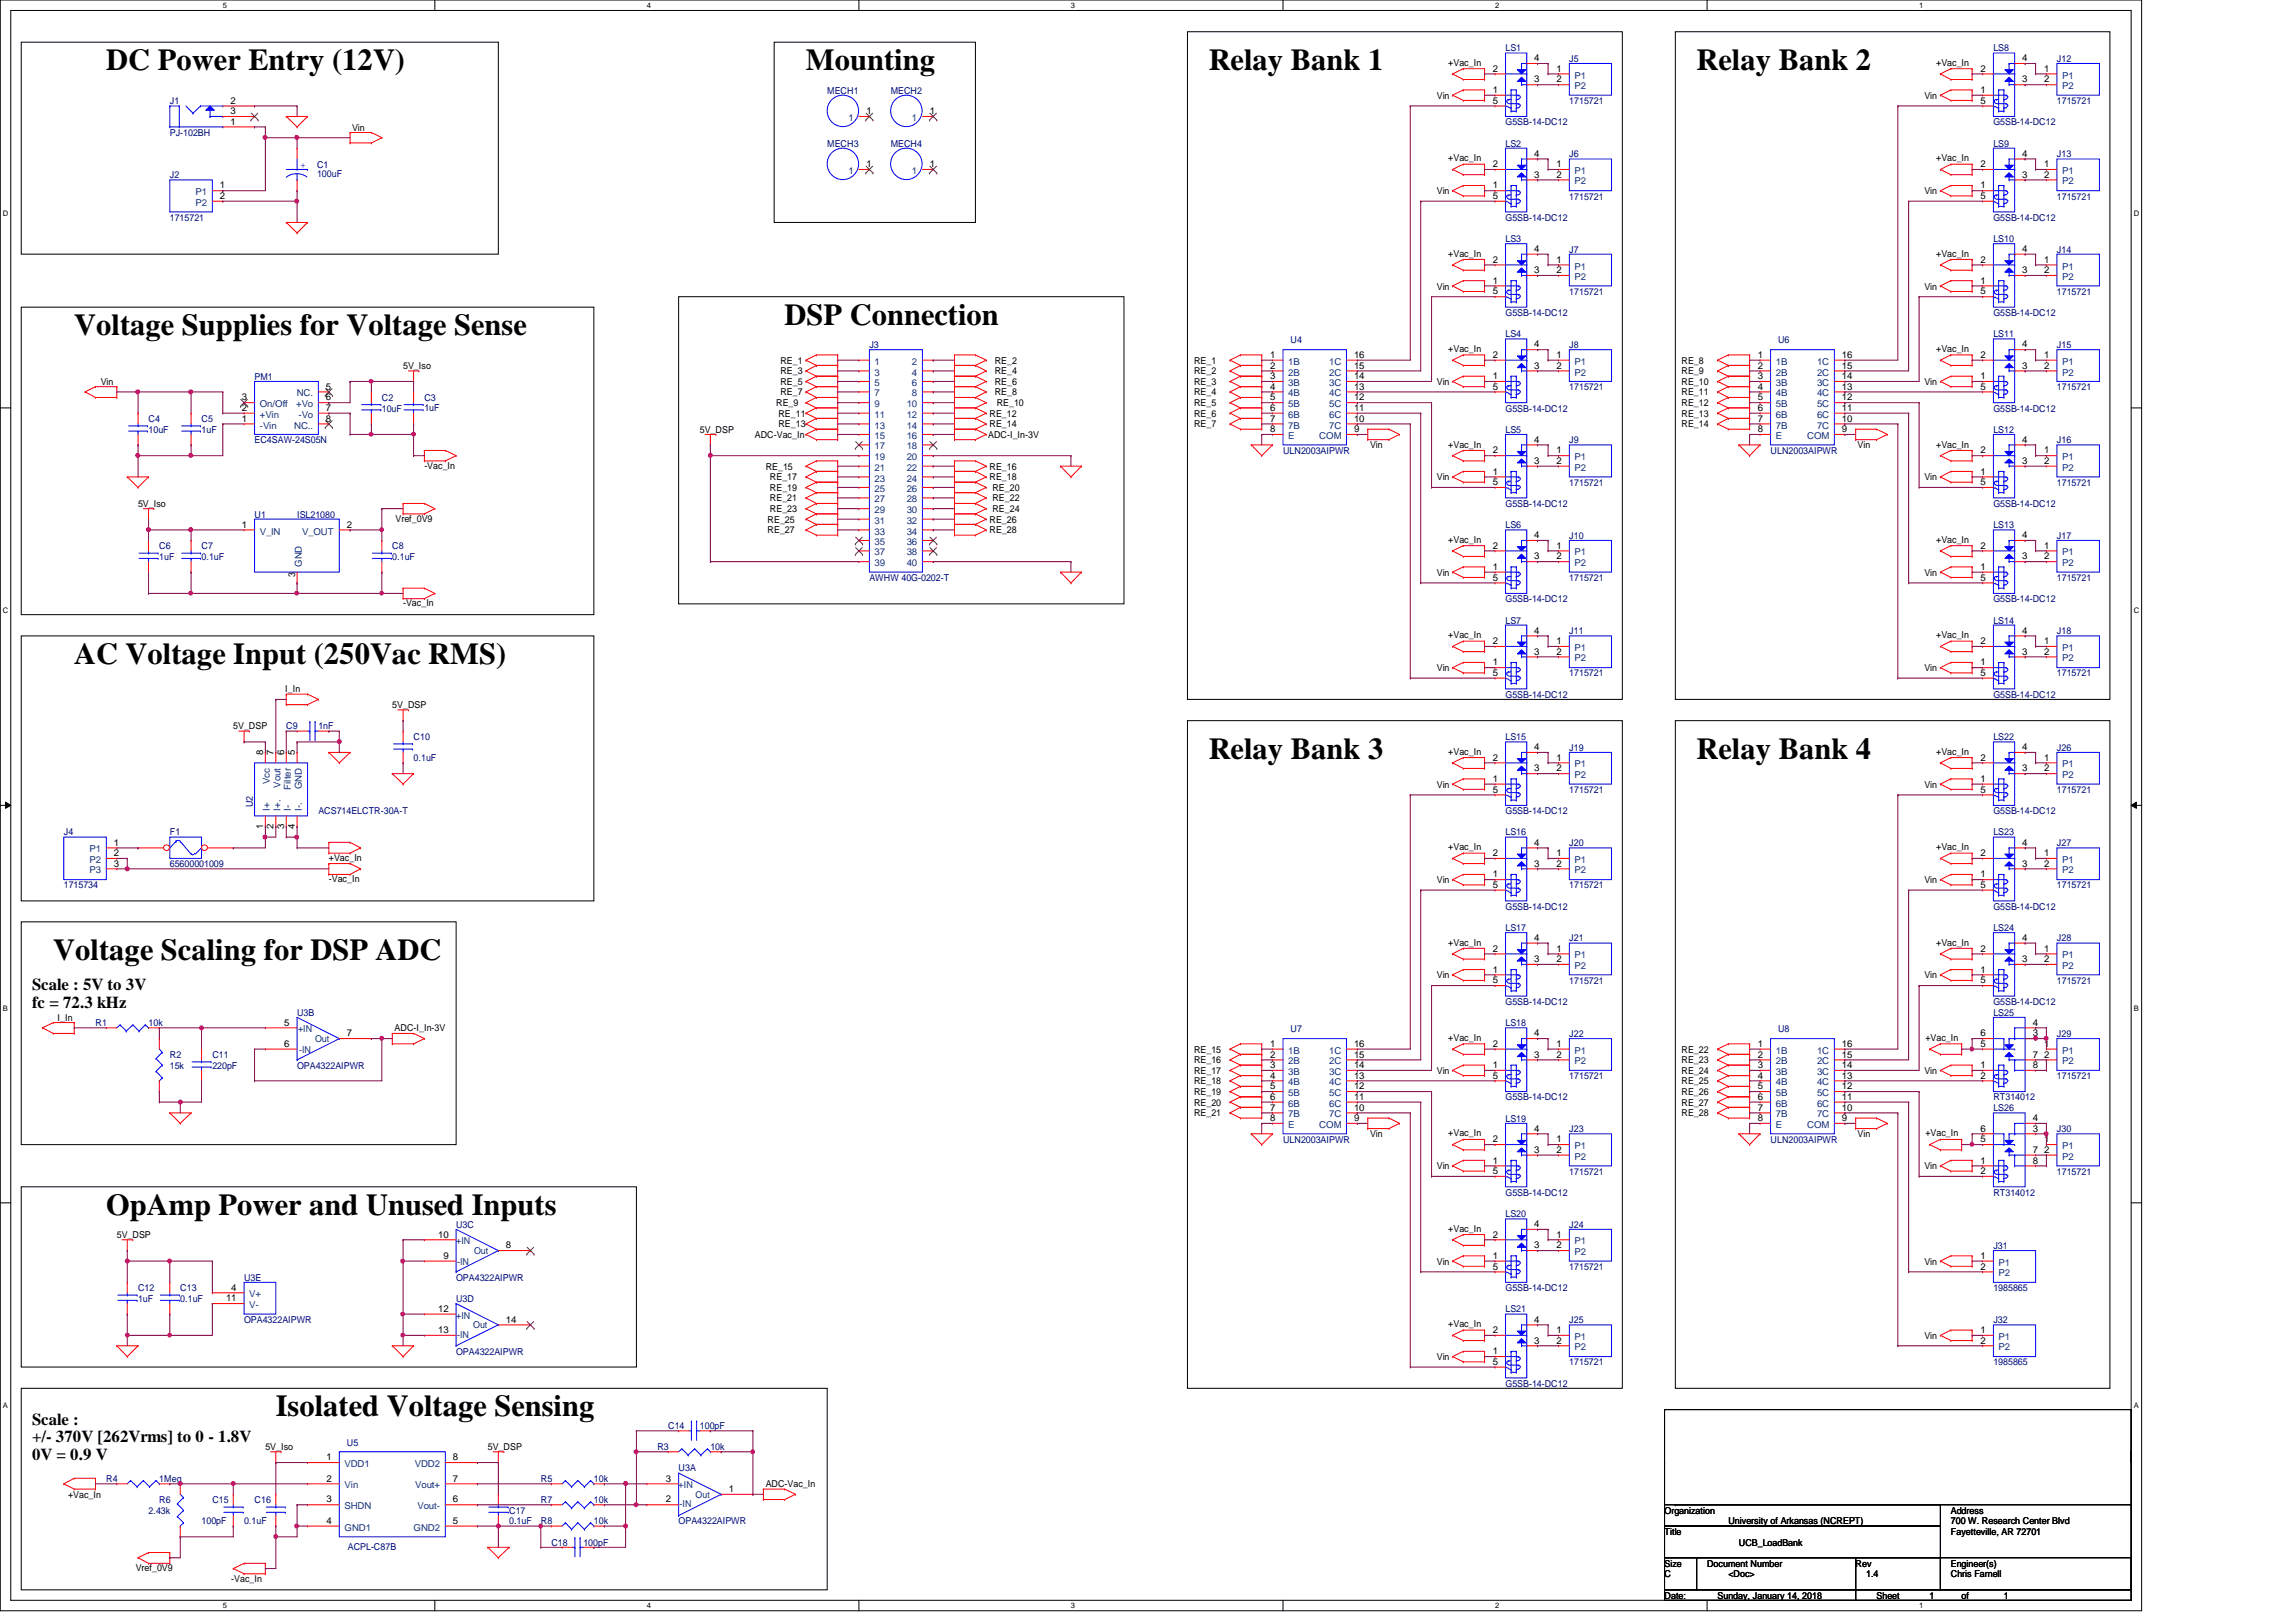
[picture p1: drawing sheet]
<svg xmlns="http://www.w3.org/2000/svg" width="297mm" height="210mm" viewBox="0 0 297 210" stroke-linecap="round" stroke-linejoin="round" font-family="sans-serif">
<defs><g id="words">
<g font-size="3.9">
<text x="13.8" y="9.1">DC Power Entry (12V)</text>
<text x="104.3" y="9.1">Mounting</text>
<text x="156.4" y="9.1">Relay Bank 1</text>
<text x="219.5" y="9.1">Relay Bank 2</text>
<text x="101.5" y="42">DSP Connection</text>
<text x="9.6" y="43.3">Voltage Supplies for Voltage Sense</text>
<text x="9.6" y="85.9">AC Voltage Input (250Vac RMS)</text>
<text x="156.4" y="98.2">Relay Bank 3</text>
<text x="219.5" y="98.2">Relay Bank 4</text>
<text x="6.9" y="124.3">Voltage Scaling for DSP ADC</text>
<text x="13.8" y="157.2">OpAmp Power and Unused Inputs</text>
<text x="35.7" y="183.3">Isolated Voltage Sensing</text>
</g>
<g font-size="2.2">
<text x="4.1" y="128.1">Scale : 5V to 3V</text>
<text x="4.1" y="130.4">fc = 72.3 kHz</text>
<text x="4.1" y="184.4">Scale :</text>
<text x="4.1" y="186.6">+/- 370V [262Vrms] to 0 - 1.8V</text>
<text x="4.1" y="188.9">0V = 0.9 V</text>
</g>
<g font-size="1.2">
<text x="187.4" y="8.6">+Vac_In</text>
<text x="193.1" y="9.3">2</text>
<text x="198.5" y="7.9">4</text>
<text x="198.5" y="10.7">3</text>
<text x="201.4" y="9.3">1</text>
<text x="201.4" y="10.7">2</text>
<text x="250.5" y="8.6">+Vac_In</text>
<text x="256.2" y="9.3">2</text>
<text x="261.6" y="7.9">4</text>
<text x="261.6" y="10.7">3</text>
<text x="264.5" y="9.3">1</text>
<text x="264.5" y="10.7">2</text>
<text x="29.8" y="13.4">2</text>
<text x="29.8" y="14.8">3</text>
<text x="29.8" y="16.1">1</text>
<text x="45.5" y="16.9">Vin</text>
<text x="112.1" y="14.8">1</text>
<text x="120.3" y="14.8">1</text>
<text x="185.9" y="12.8">Vin</text>
<text x="193.1" y="12">1</text>
<text x="193.1" y="13.4">5</text>
<text x="249" y="12.8">Vin</text>
<text x="256.2" y="12">1</text>
<text x="256.2" y="13.4">5</text>
<text x="112.1" y="21.6">1</text>
<text x="120.3" y="21.6">1</text>
<text x="187.4" y="20.9">+Vac_In</text>
<text x="193.1" y="21.6">2</text>
<text x="198.5" y="20.3">4</text>
<text x="198.5" y="23">3</text>
<text x="201.4" y="21.6">1</text>
<text x="201.4" y="23">2</text>
<text x="250.5" y="20.9">+Vac_In</text>
<text x="256.2" y="21.6">2</text>
<text x="261.6" y="20.3">4</text>
<text x="261.6" y="23">3</text>
<text x="264.5" y="21.6">1</text>
<text x="264.5" y="23">2</text>
<text x="28.4" y="24.4">1</text>
<text x="28.4" y="25.7">2</text>
<text x="185.9" y="25.1">Vin</text>
<text x="193.1" y="24.4">1</text>
<text x="193.1" y="25.7">5</text>
<text x="249" y="25.1">Vin</text>
<text x="256.2" y="24.4">1</text>
<text x="256.2" y="25.7">5</text>
<text x="187.4" y="33.2">+Vac_In</text>
<text x="193.1" y="34">2</text>
<text x="198.5" y="32.6">4</text>
<text x="198.5" y="35.3">3</text>
<text x="201.4" y="34">1</text>
<text x="201.4" y="35.3">2</text>
<text x="250.5" y="33.2">+Vac_In</text>
<text x="256.2" y="34">2</text>
<text x="261.6" y="32.6">4</text>
<text x="261.6" y="35.3">3</text>
<text x="264.5" y="34">1</text>
<text x="264.5" y="35.3">2</text>
<text x="185.9" y="37.5">Vin</text>
<text x="193.1" y="36.7">1</text>
<text x="193.1" y="38.1">5</text>
<text x="249" y="37.5">Vin</text>
<text x="256.2" y="36.7">1</text>
<text x="256.2" y="38.1">5</text>
<text x="52.2" y="47.8">5V_Iso</text>
<text x="101" y="47.1">RE_1</text>
<text x="128.7" y="47.1">RE_2</text>
<text x="154.5" y="47.1">RE_1</text>
<text x="164.3" y="46.3">1</text>
<text x="164.3" y="47.7">2</text>
<text x="175.2" y="47.7">15</text>
<text x="175.2" y="46.3">16</text>
<text x="187.4" y="45.6">+Vac_In</text>
<text x="193.1" y="46.3">2</text>
<text x="198.5" y="45">4</text>
<text x="198.5" y="47.7">3</text>
<text x="201.4" y="46.3">1</text>
<text x="201.4" y="47.7">2</text>
<text x="217.5" y="47.1">RE_8</text>
<text x="227.4" y="46.3">1</text>
<text x="227.4" y="47.7">2</text>
<text x="238.3" y="47.7">15</text>
<text x="238.3" y="46.3">16</text>
<text x="250.5" y="45.6">+Vac_In</text>
<text x="256.2" y="46.3">2</text>
<text x="261.6" y="45">4</text>
<text x="261.6" y="47.7">3</text>
<text x="264.5" y="46.3">1</text>
<text x="264.5" y="47.7">2</text>
<text x="13" y="49.8">Vin</text>
<text x="31.3" y="53.2">2</text>
<text x="31.3" y="51.8">3</text>
<text x="42.2" y="50.4">5</text>
<text x="42.2" y="51.8">6</text>
<text x="42.2" y="53.2">7</text>
<text x="100.4" y="52.6">RE_9</text>
<text x="100.7" y="53.9">RE_11</text>
<text x="101" y="48.4">RE_3</text>
<text x="101" y="49.8">RE_5</text>
<text x="101" y="51.2">RE_7</text>
<text x="128" y="53.9">RE_12</text>
<text x="128.7" y="49.8">RE_6</text>
<text x="128.7" y="51.2">RE_8</text>
<text x="128.7" y="48.4">RE_4</text>
<text x="128.9" y="52.6">RE_10</text>
<text x="154.5" y="48.4">RE_2</text>
<text x="154.5" y="49.8">RE_3</text>
<text x="154.5" y="51.2">RE_4</text>
<text x="154.5" y="52.6">RE_5</text>
<text x="154.5" y="53.9">RE_6</text>
<text x="164.3" y="49.1">3</text>
<text x="164.3" y="50.4">4</text>
<text x="164.3" y="51.8">5</text>
<text x="164.3" y="53.2">6</text>
<text x="175.2" y="53.2">11</text>
<text x="175.2" y="51.8">12</text>
<text x="175.2" y="50.4">13</text>
<text x="175.2" y="49.1">14</text>
<text x="185.9" y="49.8">Vin</text>
<text x="193.1" y="49.1">1</text>
<text x="193.1" y="50.4">5</text>
<text x="217.5" y="48.4">RE_9</text>
<text x="217.5" y="49.8">RE_10</text>
<text x="217.5" y="51.2">RE_11</text>
<text x="217.5" y="52.6">RE_12</text>
<text x="217.5" y="53.9">RE_13</text>
<text x="227.4" y="49.1">3</text>
<text x="227.4" y="50.4">4</text>
<text x="227.4" y="51.8">5</text>
<text x="227.4" y="53.2">6</text>
<text x="238.3" y="53.2">11</text>
<text x="238.3" y="51.8">12</text>
<text x="238.3" y="50.4">13</text>
<text x="238.3" y="49.1">14</text>
<text x="249" y="49.8">Vin</text>
<text x="256.2" y="49.1">1</text>
<text x="256.2" y="50.4">5</text>
<text x="31.3" y="54.6">1</text>
<text x="42.2" y="54.6">8</text>
<text x="90.5" y="56">5V_DSP</text>
<text x="97.7" y="56.7">ADC-Vac_In</text>
<text x="100.7" y="55.3">RE_13</text>
<text x="127.8" y="56.7">ADC-I_In-3V</text>
<text x="128" y="55.3">RE_14</text>
<text x="154.5" y="55.3">RE_7</text>
<text x="164.3" y="54.6">7</text>
<text x="164.3" y="55.9">8</text>
<text x="175.2" y="55.9">9</text>
<text x="175.2" y="54.6">10</text>
<text x="177.2" y="58">Vin</text>
<text x="187.4" y="57.9">+Vac_In</text>
<text x="193.1" y="58.7">2</text>
<text x="198.5" y="57.3">4</text>
<text x="201.4" y="58.7">1</text>
<text x="217.5" y="55.3">RE_14</text>
<text x="227.4" y="54.6">7</text>
<text x="227.4" y="55.9">8</text>
<text x="238.3" y="55.9">9</text>
<text x="238.3" y="54.6">10</text>
<text x="240.3" y="58">Vin</text>
<text x="250.5" y="57.9">+Vac_In</text>
<text x="256.2" y="58.7">2</text>
<text x="261.6" y="57.3">4</text>
<text x="264.5" y="58.7">1</text>
<text x="17.9" y="65.6">5V_Iso</text>
<text x="54.9" y="60.7">-Vac_In</text>
<text x="99.1" y="60.8">RE_15</text>
<text x="99.6" y="64.9">RE_21</text>
<text x="99.6" y="63.5">RE_19</text>
<text x="99.6" y="62.1">RE_17</text>
<text x="128" y="62.1">RE_18</text>
<text x="128" y="60.8">RE_16</text>
<text x="128.4" y="64.9">RE_22</text>
<text x="128.4" y="63.5">RE_20</text>
<text x="185.9" y="62.1">Vin</text>
<text x="193.1" y="61.4">1</text>
<text x="193.1" y="62.8">5</text>
<text x="198.5" y="60">3</text>
<text x="201.4" y="60">2</text>
<text x="249" y="62.1">Vin</text>
<text x="256.2" y="61.4">1</text>
<text x="256.2" y="62.8">5</text>
<text x="261.6" y="60">3</text>
<text x="264.5" y="60">2</text>
<text x="31.3" y="68.3">1</text>
<text x="44.9" y="68.3">2</text>
<text x="51.2" y="67.5">Vref_0V9</text>
<text x="99.3" y="67.6">RE_25</text>
<text x="99.3" y="69">RE_27</text>
<text x="99.6" y="66.3">RE_23</text>
<text x="128" y="67.6">RE_26</text>
<text x="128" y="69">RE_28</text>
<text x="128.4" y="66.3">RE_24</text>
<text x="187.4" y="70.3">+Vac_In</text>
<text x="193.1" y="71">2</text>
<text x="198.5" y="69.6">4</text>
<text x="201.4" y="71">1</text>
<text x="250.5" y="70.3">+Vac_In</text>
<text x="256.2" y="71">2</text>
<text x="261.6" y="69.6">4</text>
<text x="264.5" y="71">1</text>
<text x="38.2" y="74.7" transform="rotate(-90 38.2 74.7)">3</text>
<text x="185.9" y="74.5">Vin</text>
<text x="193.1" y="73.7">1</text>
<text x="193.1" y="75.1">5</text>
<text x="198.5" y="72.4">3</text>
<text x="201.4" y="72.4">2</text>
<text x="249" y="74.5">Vin</text>
<text x="256.2" y="73.7">1</text>
<text x="256.2" y="75.1">5</text>
<text x="261.6" y="72.4">3</text>
<text x="264.5" y="72.4">2</text>
<text x="52.2" y="78.5">-Vac_In</text>
<text x="187.4" y="82.6">+Vac_In</text>
<text x="193.1" y="83.4">2</text>
<text x="198.5" y="82">4</text>
<text x="201.4" y="83.4">1</text>
<text x="250.5" y="82.6">+Vac_In</text>
<text x="256.2" y="83.4">2</text>
<text x="261.6" y="82">4</text>
<text x="264.5" y="83.4">1</text>
<text x="36.9" y="89.6">I_In</text>
<text x="185.9" y="86.9">Vin</text>
<text x="193.1" y="86.1">1</text>
<text x="193.1" y="87.5">5</text>
<text x="198.5" y="84.7">3</text>
<text x="201.4" y="84.7">2</text>
<text x="249" y="86.9">Vin</text>
<text x="256.2" y="86.1">1</text>
<text x="256.2" y="87.5">5</text>
<text x="261.6" y="84.7">3</text>
<text x="264.5" y="84.7">2</text>
<text x="30.2" y="94.4">5V_DSP</text>
<text x="50.8" y="91.7">5V_DSP</text>
<text x="34" y="97.7" transform="rotate(-90 34 97.7)">8</text>
<text x="35.4" y="97.7" transform="rotate(-90 35.4 97.7)">7</text>
<text x="36.7" y="97.7" transform="rotate(-90 36.7 97.7)">6</text>
<text x="38.1" y="97.7" transform="rotate(-90 38.1 97.7)">5</text>
<text x="185.9" y="101.9">Vin</text>
<text x="187.4" y="97.7">+Vac_In</text>
<text x="193.1" y="98.4">2</text>
<text x="193.1" y="101.2">1</text>
<text x="198.5" y="97.1">4</text>
<text x="198.5" y="99.8">3</text>
<text x="201.4" y="98.4">1</text>
<text x="201.4" y="99.8">2</text>
<text x="249" y="101.9">Vin</text>
<text x="250.5" y="97.7">+Vac_In</text>
<text x="256.2" y="98.4">2</text>
<text x="256.2" y="101.2">1</text>
<text x="261.6" y="97.1">4</text>
<text x="261.6" y="99.8">3</text>
<text x="264.5" y="98.4">1</text>
<text x="264.5" y="99.8">2</text>
<text x="34" y="107.2" transform="rotate(-90 34 107.2)">1</text>
<text x="35.4" y="107.2" transform="rotate(-90 35.4 107.2)">2</text>
<text x="36.7" y="107.2" transform="rotate(-90 36.7 107.2)">3</text>
<text x="38.1" y="107.2" transform="rotate(-90 38.1 107.2)">4</text>
<text x="193.1" y="102.6">5</text>
<text x="256.2" y="102.6">5</text>
<text x="14.7" y="109.4">1</text>
<text x="14.7" y="110.8">2</text>
<text x="14.7" y="112.1">3</text>
<text x="42.5" y="111.4">+Vac_In</text>
<text x="187.4" y="110">+Vac_In</text>
<text x="193.1" y="110.8">2</text>
<text x="193.1" y="113.5">1</text>
<text x="198.5" y="109.4">4</text>
<text x="198.5" y="112.1">3</text>
<text x="201.4" y="110.8">1</text>
<text x="201.4" y="112.1">2</text>
<text x="250.5" y="110">+Vac_In</text>
<text x="256.2" y="110.8">2</text>
<text x="256.2" y="113.5">1</text>
<text x="261.6" y="109.4">4</text>
<text x="261.6" y="112.1">3</text>
<text x="264.5" y="110.8">1</text>
<text x="264.5" y="112.1">2</text>
<text x="42.5" y="114.1">-Vac_In</text>
<text x="185.9" y="114.3">Vin</text>
<text x="193.1" y="114.9">5</text>
<text x="249" y="114.3">Vin</text>
<text x="256.2" y="114.9">5</text>
<text x="187.4" y="122.4">+Vac_In</text>
<text x="193.1" y="123.1">2</text>
<text x="193.1" y="125.9">1</text>
<text x="198.5" y="121.8">4</text>
<text x="198.5" y="124.5">3</text>
<text x="201.4" y="123.1">1</text>
<text x="201.4" y="124.5">2</text>
<text x="250.5" y="122.4">+Vac_In</text>
<text x="256.2" y="123.1">2</text>
<text x="256.2" y="125.9">1</text>
<text x="261.6" y="121.8">4</text>
<text x="261.6" y="124.5">3</text>
<text x="264.5" y="123.1">1</text>
<text x="264.5" y="124.5">2</text>
<text x="185.9" y="126.6">Vin</text>
<text x="193.1" y="127.3">5</text>
<text x="249" y="126.6">Vin</text>
<text x="256.2" y="127.3">5</text>
<text x="7.4" y="132.1">I_In</text>
<text x="36.8" y="132.7">5</text>
<text x="36.8" y="135.5">6</text>
<text x="44.9" y="134.1">7</text>
<text x="51.1" y="133.5">ADC-I_In-3V</text>
<text x="154.5" y="136.2">RE_15</text>
<text x="154.5" y="137.6">RE_16</text>
<text x="164.3" y="135.5">1</text>
<text x="164.3" y="136.9">2</text>
<text x="175.2" y="136.9">15</text>
<text x="175.2" y="135.5">16</text>
<text x="187.4" y="134.7">+Vac_In</text>
<text x="193.1" y="135.5">2</text>
<text x="198.5" y="134.1">4</text>
<text x="198.5" y="136.9">3</text>
<text x="201.4" y="135.5">1</text>
<text x="201.4" y="136.9">2</text>
<text x="217.5" y="136.2">RE_22</text>
<text x="217.5" y="137.6">RE_23</text>
<text x="227.4" y="135.5">1</text>
<text x="227.4" y="136.9">2</text>
<text x="238.3" y="136.9">15</text>
<text x="238.3" y="135.5">16</text>
<text x="249.1" y="134.7">+Vac_In</text>
<text x="256.2" y="135.5">5</text>
<text x="256.2" y="134.1">6</text>
<text x="263" y="132.7">4</text>
<text x="263" y="134.1">3</text>
<text x="263" y="136.9">7</text>
<text x="264.5" y="135.5">1</text>
<text x="264.5" y="136.9">2</text>
<text x="154.5" y="139">RE_17</text>
<text x="154.5" y="140.3">RE_18</text>
<text x="154.5" y="141.7">RE_19</text>
<text x="154.5" y="143.1">RE_20</text>
<text x="164.3" y="138.2">3</text>
<text x="164.3" y="139.6">4</text>
<text x="164.3" y="141">5</text>
<text x="164.3" y="142.3">6</text>
<text x="164.3" y="143.7">7</text>
<text x="175.2" y="143.7">10</text>
<text x="175.2" y="142.3">11</text>
<text x="175.2" y="141">12</text>
<text x="175.2" y="139.6">13</text>
<text x="175.2" y="138.2">14</text>
<text x="185.9" y="139">Vin</text>
<text x="193.1" y="138.2">1</text>
<text x="193.1" y="139.6">5</text>
<text x="217.5" y="139">RE_24</text>
<text x="217.5" y="140.3">RE_25</text>
<text x="217.5" y="141.7">RE_26</text>
<text x="217.5" y="143.1">RE_27</text>
<text x="227.4" y="138.2">3</text>
<text x="227.4" y="139.6">4</text>
<text x="227.4" y="141">5</text>
<text x="227.4" y="142.3">6</text>
<text x="227.4" y="143.7">7</text>
<text x="238.3" y="143.7">10</text>
<text x="238.3" y="142.3">11</text>
<text x="238.3" y="141">12</text>
<text x="238.3" y="139.6">13</text>
<text x="238.3" y="138.2">14</text>
<text x="249" y="139">Vin</text>
<text x="256.2" y="138.2">1</text>
<text x="256.2" y="139.6">2</text>
<text x="263" y="138.2">8</text>
<text x="154.5" y="144.4">RE_21</text>
<text x="164.3" y="145.1">8</text>
<text x="175.2" y="145.1">9</text>
<text x="177.2" y="147.2">Vin</text>
<text x="187.4" y="147.1">+Vac_In</text>
<text x="193.1" y="147.8">2</text>
<text x="198.5" y="146.4">4</text>
<text x="198.5" y="149.2">3</text>
<text x="201.4" y="147.8">1</text>
<text x="201.4" y="149.2">2</text>
<text x="217.5" y="144.4">RE_28</text>
<text x="227.4" y="145.1">8</text>
<text x="238.3" y="145.1">9</text>
<text x="240.3" y="147.2">Vin</text>
<text x="249.1" y="147.1">+Vac_In</text>
<text x="256.2" y="147.8">5</text>
<text x="256.2" y="146.4">6</text>
<text x="263" y="145.1">4</text>
<text x="263" y="146.4">3</text>
<text x="263" y="149.2">7</text>
<text x="264.5" y="147.8">1</text>
<text x="264.5" y="149.2">2</text>
<text x="185.9" y="151.3">Vin</text>
<text x="193.1" y="150.6">1</text>
<text x="193.1" y="151.9">5</text>
<text x="249" y="151.3">Vin</text>
<text x="256.2" y="150.6">1</text>
<text x="256.2" y="151.9">2</text>
<text x="263" y="150.6">8</text>
<text x="15.1" y="160.2">5V_DSP</text>
<text x="56.7" y="160.1">10</text>
<text x="65.4" y="161.5">8</text>
<text x="187.4" y="159.4">+Vac_In</text>
<text x="193.1" y="160.1">2</text>
<text x="198.5" y="158.8">4</text>
<text x="198.5" y="161.5">3</text>
<text x="201.4" y="160.1">1</text>
<text x="201.4" y="161.5">2</text>
<text x="29.9" y="167">4</text>
<text x="57.4" y="162.9">9</text>
<text x="185.9" y="163.7">Vin</text>
<text x="193.1" y="162.9">1</text>
<text x="193.1" y="164.3">5</text>
<text x="249" y="163.7">Vin</text>
<text x="256.2" y="162.9">1</text>
<text x="256.2" y="164.3">2</text>
<text x="29.2" y="168.4">11</text>
<text x="56.7" y="169.8">12</text>
<text x="56.7" y="172.5">13</text>
<text x="65.4" y="171.2">14</text>
<text x="187.4" y="171.7">+Vac_In</text>
<text x="193.1" y="172.5">2</text>
<text x="198.5" y="171.2">4</text>
<text x="198.5" y="173.9">3</text>
<text x="201.4" y="172.5">1</text>
<text x="201.4" y="173.9">2</text>
<text x="249" y="173.3">Vin</text>
<text x="256.2" y="172.5">1</text>
<text x="256.2" y="173.9">2</text>
<text x="185.9" y="176">Vin</text>
<text x="193.1" y="175.3">1</text>
<text x="193.1" y="176.6">5</text>
<text x="34.3" y="187.7">5V_Iso</text>
<text x="42.2" y="189">1</text>
<text x="42.2" y="191.7">2</text>
<text x="58.6" y="191.7">7</text>
<text x="58.6" y="189">8</text>
<text x="63.1" y="187.7">5V_DSP</text>
<text x="86.1" y="191.7">3</text>
<text x="8.8" y="193.8">+Vac_In</text>
<text x="42.2" y="194.4">3</text>
<text x="42.2" y="197.2">4</text>
<text x="58.6" y="194.4">6</text>
<text x="58.6" y="197.2">5</text>
<text x="86.1" y="194.4">2</text>
<text x="94.3" y="193.1">1</text>
<text x="99.1" y="192.4">ADC-Vac_In</text>
<text x="215.3" y="195.9">Organization</text>
<text x="223.6" y="197.3">University of Arkansas (NCREPT)</text>
<text x="252.4" y="197.3">700 W. Research Center Blvd</text>
<text x="252.4" y="195.9">Address</text>
<text x="17.6" y="203.3">Vref_0V9</text>
<text x="215.3" y="198.6">Title</text>
<text x="215.3" y="202.7">Size</text>
<text x="220.8" y="202.7">Document Number</text>
<text x="225" y="200">UCB_LoadBank</text>
<text x="240.1" y="202.7">Rev</text>
<text x="252.4" y="198.6">Fayetteville, AR 72701</text>
<text x="252.4" y="202.7">Engineer(s)</text>
<text x="29.9" y="204.7">-Vac_In</text>
<text x="215.3" y="206.9">Date:</text>
<text x="215.3" y="204.1">C</text>
<text x="222.2" y="206.9">Sunday, January 14, 2018</text>
<text x="223.6" y="204.1">&lt;Doc&gt;</text>
<text x="241.4" y="204.1">1.4</text>
<text x="242.8" y="206.9">Sheet</text>
<text x="249.6" y="206.9">1</text>
<text x="252.4" y="204.1">Chris Farnell</text>
<text x="253.8" y="206.9">of</text>
<text x="259.2" y="206.9">1</text>
</g>
<g font-size="1.2" fill="#000080">
<text x="194.8" y="6.6">LS1</text>
<text x="203" y="8">J5</text>
<text x="257.9" y="6.6">LS8</text>
<text x="266.1" y="8">J12</text>
<text x="22" y="13.5">J1</text>
<text x="22" y="17.6">PJ-102BH</text>
<text x="107" y="12.1">MECH1</text>
<text x="115.2" y="12.1">MECH2</text>
<text x="194.8" y="16.2">G5SB-14-DC12</text>
<text x="203" y="13.5">1715721</text>
<text x="257.9" y="16.2">G5SB-14-DC12</text>
<text x="266.1" y="13.5">1715721</text>
<text x="22" y="23.1">J2</text>
<text x="41" y="21.7">C1</text>
<text x="41" y="22.9">100uF</text>
<text x="107" y="19">MECH3</text>
<text x="115.2" y="19">MECH4</text>
<text x="194.8" y="19">LS2</text>
<text x="203" y="20.3">J6</text>
<text x="257.9" y="19">LS9</text>
<text x="266.1" y="20.3">J13</text>
<text x="22" y="28.6">1715721</text>
<text x="194.8" y="28.6">G5SB-14-DC12</text>
<text x="203" y="25.8">1715721</text>
<text x="257.9" y="28.6">G5SB-14-DC12</text>
<text x="266.1" y="25.8">1715721</text>
<text x="194.8" y="31.3">LS3</text>
<text x="203" y="32.7">J7</text>
<text x="257.9" y="31.3">LS10</text>
<text x="266.1" y="32.7">J14</text>
<text x="194.8" y="40.9">G5SB-14-DC12</text>
<text x="203" y="38.1">1715721</text>
<text x="257.9" y="40.9">G5SB-14-DC12</text>
<text x="266.1" y="38.1">1715721</text>
<text x="112.5" y="45">J3</text>
<text x="167" y="44.4">U4</text>
<text x="194.8" y="43.6">LS4</text>
<text x="203" y="45">J8</text>
<text x="230" y="44.4">U6</text>
<text x="257.9" y="43.6">LS11</text>
<text x="266.1" y="45">J15</text>
<text x="32.9" y="49.1">PM1</text>
<text x="49.4" y="51.9">C2</text>
<text x="49.4" y="53.3">10uF</text>
<text x="54.9" y="51.9">C3</text>
<text x="54.9" y="53.1">1uF</text>
<text x="194.8" y="53.3">G5SB-14-DC12</text>
<text x="203" y="50.5">1715721</text>
<text x="257.9" y="53.3">G5SB-14-DC12</text>
<text x="266.1" y="50.5">1715721</text>
<text x="19.2" y="54.6">C4</text>
<text x="19.2" y="56">10uF</text>
<text x="26.1" y="54.6">C5</text>
<text x="26.1" y="56">1uF</text>
<text x="32.9" y="57.4">EC4SAW-24S05N</text>
<text x="166" y="58.7">ULN2003AIPWR</text>
<text x="194.8" y="56">LS5</text>
<text x="203" y="57.4">J9</text>
<text x="229.1" y="58.7">ULN2003AIPWR</text>
<text x="257.9" y="56">LS12</text>
<text x="266.1" y="57.4">J16</text>
<text x="194.8" y="65.6">G5SB-14-DC12</text>
<text x="203" y="62.9">1715721</text>
<text x="257.9" y="65.6">G5SB-14-DC12</text>
<text x="266.1" y="62.9">1715721</text>
<text x="20.6" y="71.1">C6</text>
<text x="26.1" y="71.1">C7</text>
<text x="32.9" y="67">U1</text>
<text x="38.4" y="67">ISL21080</text>
<text x="50.8" y="71.1">C8</text>
<text x="194.8" y="68.3">LS6</text>
<text x="203" y="69.7">J10</text>
<text x="257.9" y="68.3">LS13</text>
<text x="266.1" y="69.7">J17</text>
<text x="20.6" y="72.4">1uF</text>
<text x="26.1" y="72.4">0.1uF</text>
<text x="50.8" y="72.4">0.1uF</text>
<text x="112.5" y="75.2">AWHW 40G-0202-T</text>
<text x="194.8" y="77.9">G5SB-14-DC12</text>
<text x="203" y="75.2">1715721</text>
<text x="257.9" y="77.9">G5SB-14-DC12</text>
<text x="266.1" y="75.2">1715721</text>
<text x="194.8" y="80.7">LS7</text>
<text x="203" y="82">J11</text>
<text x="257.9" y="80.7">LS14</text>
<text x="266.1" y="82">J18</text>
<text x="203" y="87.5">1715721</text>
<text x="266.1" y="87.5">1715721</text>
<text x="37" y="94.4">C9</text>
<text x="41.2" y="94.4">1nF</text>
<text x="53.5" y="95.8">C10</text>
<text x="194.8" y="95.8">LS15</text>
<text x="194.8" y="90.3">G5SB-14-DC12</text>
<text x="257.9" y="90.3">G5SB-14-DC12</text>
<text x="257.9" y="95.8">LS22</text>
<text x="53.5" y="98.5">0.1uF</text>
<text x="203" y="97.2">J19</text>
<text x="266.1" y="97.2">J26</text>
<text x="32.7" y="104.5" transform="rotate(-90 32.7 104.5)">U2</text>
<text x="41.2" y="105.4">ACS714ELCTR-30A-T</text>
<text x="194.8" y="105.4">G5SB-14-DC12</text>
<text x="203" y="102.6">1715721</text>
<text x="257.9" y="105.4">G5SB-14-DC12</text>
<text x="266.1" y="102.6">1715721</text>
<text x="8.3" y="108.1">J4</text>
<text x="22" y="108.1">F1</text>
<text x="22" y="112.2">65600001009</text>
<text x="194.8" y="108.1">LS16</text>
<text x="203" y="109.5">J20</text>
<text x="257.9" y="108.1">LS23</text>
<text x="266.1" y="109.5">J27</text>
<text x="8.3" y="115">1715734</text>
<text x="194.8" y="117.7">G5SB-14-DC12</text>
<text x="203" y="115">1715721</text>
<text x="257.9" y="117.7">G5SB-14-DC12</text>
<text x="266.1" y="115">1715721</text>
<text x="194.8" y="120.4">LS17</text>
<text x="203" y="121.8">J21</text>
<text x="257.9" y="120.4">LS24</text>
<text x="266.1" y="121.8">J28</text>
<text x="38.4" y="131.4">U3B</text>
<text x="194.8" y="130">G5SB-14-DC12</text>
<text x="203" y="127.3">1715721</text>
<text x="257.9" y="130">G5SB-14-DC12</text>
<text x="257.9" y="131.4">LS25</text>
<text x="266.1" y="127.3">1715721</text>
<text x="12.4" y="132.8">R1</text>
<text x="19.2" y="132.8">10k</text>
<text x="22" y="136.9">R2</text>
<text x="27.5" y="136.9">C11</text>
<text x="167" y="133.6">U7</text>
<text x="194.8" y="132.8">LS18</text>
<text x="203" y="134.2">J22</text>
<text x="230" y="133.6">U8</text>
<text x="266.1" y="134.2">J29</text>
<text x="22" y="138.3">15k</text>
<text x="27.5" y="138.3">220pF</text>
<text x="38.4" y="138.3">OPA4322AIPWR</text>
<text x="194.8" y="142.4">G5SB-14-DC12</text>
<text x="203" y="139.7">1715721</text>
<text x="257.9" y="143.8">LS26</text>
<text x="257.9" y="142.4">RT314012</text>
<text x="266.1" y="139.7">1715721</text>
<text x="166" y="147.9">ULN2003AIPWR</text>
<text x="194.8" y="145.2">LS19</text>
<text x="203" y="146.5">J23</text>
<text x="229.1" y="147.9">ULN2003AIPWR</text>
<text x="266.1" y="146.5">J30</text>
<text x="194.8" y="154.7">G5SB-14-DC12</text>
<text x="203" y="152">1715721</text>
<text x="257.9" y="154.7">RT314012</text>
<text x="266.1" y="152">1715721</text>
<text x="59" y="158.9">U3C</text>
<text x="194.8" y="157.5">LS20</text>
<text x="203" y="158.9">J24</text>
<text x="257.9" y="161.6">J31</text>
<text x="17.9" y="167.1">C12</text>
<text x="23.3" y="167.1">C13</text>
<text x="31.6" y="165.7">U3E</text>
<text x="59" y="165.7">OPA4322AIPWR</text>
<text x="194.8" y="167.1">G5SB-14-DC12</text>
<text x="203" y="164.3">1715721</text>
<text x="257.9" y="167.1">1985865</text>
<text x="17.9" y="168.4">1uF</text>
<text x="23.3" y="168.4">0.1uF</text>
<text x="31.6" y="171.2">OPA4322AIPWR</text>
<text x="59" y="168.4">U3D</text>
<text x="194.8" y="169.8">LS21</text>
<text x="203" y="171.2">J25</text>
<text x="257.9" y="171.2">J32</text>
<text x="59" y="175.3">OPA4322AIPWR</text>
<text x="194.8" y="179.5">G5SB-14-DC12</text>
<text x="203" y="176.7">1715721</text>
<text x="257.9" y="176.7">1985865</text>
<text x="86.4" y="184.9">C14</text>
<text x="90.5" y="184.9">100pF</text>
<text x="13.8" y="191.8">R4</text>
<text x="20.6" y="191.8">1Meg</text>
<text x="44.9" y="187.1">U5</text>
<text x="70" y="191.8">R5</text>
<text x="76.8" y="191.8">10k</text>
<text x="85" y="187.7">R3</text>
<text x="87.8" y="190.4">U3A</text>
<text x="91.9" y="187.7">10k</text>
<text x="19.2" y="195.9">2.43k</text>
<text x="20.6" y="194.5">R6</text>
<text x="26.1" y="197.3">100pF</text>
<text x="27.5" y="194.5">C15</text>
<text x="31.6" y="197.3">0.1uF</text>
<text x="32.9" y="194.5">C16</text>
<text x="65.9" y="195.9">C17</text>
<text x="65.9" y="197.3">0.1uF</text>
<text x="70" y="194.5">R7</text>
<text x="70" y="197.3">R8</text>
<text x="76.8" y="194.5">10k</text>
<text x="76.8" y="197.3">10k</text>
<text x="87.8" y="197.3">OPA4322AIPWR</text>
<text x="45" y="200.6">ACPL-C87B</text>
<text x="71.3" y="200">C18</text>
<text x="75.5" y="200">100pF</text>
</g>
<g font-size="1.2" fill="#004080">
<text x="203.7" y="10.2">P1</text>
<text x="203.7" y="11.6">P2</text>
<text x="266.8" y="10.2">P1</text>
<text x="266.8" y="11.6">P2</text>
<text x="109.8" y="15.7">1</text>
<text x="118" y="15.7">1</text>
<text x="109.8" y="22.5">1</text>
<text x="118" y="22.5">1</text>
<text x="203.7" y="22.5">P1</text>
<text x="203.7" y="23.9">P2</text>
<text x="266.8" y="22.5">P1</text>
<text x="266.8" y="23.9">P2</text>
<text x="25.3" y="25.3">P1</text>
<text x="25.3" y="26.6">P2</text>
<text x="203.7" y="34.9">P1</text>
<text x="266.8" y="34.9">P1</text>
<text x="203.7" y="36.2">P2</text>
<text x="266.8" y="36.2">P2</text>
<text x="113.2" y="47.2">1</text>
<text x="118" y="47.2">2</text>
<text x="166.7" y="47.2">1B</text>
<text x="172" y="47.2">1C</text>
<text x="203.7" y="47.2">P1</text>
<text x="229.7" y="47.2">1B</text>
<text x="235.1" y="47.2">1C</text>
<text x="266.8" y="47.2">P1</text>
<text x="33.6" y="52.7">On/Off</text>
<text x="38.3" y="52.7">+Vo</text>
<text x="38.4" y="51.3">NC.</text>
<text x="113.2" y="48.6">3</text>
<text x="113.2" y="50">5</text>
<text x="113.2" y="51.3">7</text>
<text x="113.2" y="52.7">9</text>
<text x="117.3" y="52.7">10</text>
<text x="118" y="48.6">4</text>
<text x="118" y="50">6</text>
<text x="118" y="51.3">8</text>
<text x="166.7" y="48.6">2B</text>
<text x="166.7" y="50">3B</text>
<text x="166.7" y="51.3">4B</text>
<text x="166.7" y="52.7">5B</text>
<text x="172" y="52.7">5C</text>
<text x="172" y="51.3">4C</text>
<text x="172" y="50">3C</text>
<text x="172" y="48.6">2C</text>
<text x="203.7" y="48.6">P2</text>
<text x="229.7" y="48.6">2B</text>
<text x="229.7" y="50">3B</text>
<text x="229.7" y="51.3">4B</text>
<text x="229.7" y="52.7">5B</text>
<text x="235.1" y="52.7">5C</text>
<text x="235.1" y="51.3">4C</text>
<text x="235.1" y="50">3C</text>
<text x="235.1" y="48.6">2C</text>
<text x="266.8" y="48.6">P2</text>
<text x="33.6" y="55.5">-Vin</text>
<text x="33.6" y="54.1">+Vin</text>
<text x="38.1" y="55.5">NC..</text>
<text x="38.6" y="54.1">-Vo</text>
<text x="113.2" y="54.1">11</text>
<text x="113.2" y="55.5">13</text>
<text x="113.2" y="56.8">15</text>
<text x="113.2" y="58.2">17</text>
<text x="113.2" y="59.6">19</text>
<text x="117.3" y="54.1">12</text>
<text x="117.3" y="55.5">14</text>
<text x="117.3" y="56.8">16</text>
<text x="117.3" y="58.2">18</text>
<text x="117.3" y="59.6">20</text>
<text x="166.7" y="54.1">6B</text>
<text x="166.7" y="55.5">7B</text>
<text x="166.7" y="56.8">E</text>
<text x="170.7" y="56.8">COM</text>
<text x="172" y="55.5">7C</text>
<text x="172" y="54.1">6C</text>
<text x="203.7" y="59.6">P1</text>
<text x="229.7" y="54.1">6B</text>
<text x="229.7" y="55.5">7B</text>
<text x="229.7" y="56.8">E</text>
<text x="233.8" y="56.8">COM</text>
<text x="235.1" y="55.5">7C</text>
<text x="235.1" y="54.1">6C</text>
<text x="266.8" y="59.6">P1</text>
<text x="113.2" y="60.9">21</text>
<text x="113.2" y="62.3">23</text>
<text x="113.2" y="63.7">25</text>
<text x="113.2" y="65">27</text>
<text x="117.3" y="60.9">22</text>
<text x="117.3" y="62.3">24</text>
<text x="117.3" y="63.7">26</text>
<text x="117.3" y="65">28</text>
<text x="203.7" y="60.9">P2</text>
<text x="266.8" y="60.9">P2</text>
<text x="33.6" y="69.2">V_IN</text>
<text x="39.1" y="69.2">V_OUT</text>
<text x="113.2" y="66.4">29</text>
<text x="113.2" y="67.8">31</text>
<text x="113.2" y="69.2">33</text>
<text x="113.2" y="70.5">35</text>
<text x="113.2" y="71.9">37</text>
<text x="117.3" y="66.4">30</text>
<text x="117.3" y="67.8">32</text>
<text x="117.3" y="69.2">34</text>
<text x="117.3" y="70.5">36</text>
<text x="117.3" y="71.9">38</text>
<text x="203.7" y="71.9">P1</text>
<text x="266.8" y="71.9">P1</text>
<text x="39" y="73.4" transform="rotate(-90 39 73.4)">GND</text>
<text x="113.2" y="73.3">39</text>
<text x="117.3" y="73.3">40</text>
<text x="203.7" y="73.3">P2</text>
<text x="266.8" y="73.3">P2</text>
<text x="203.7" y="84.2">P1</text>
<text x="203.7" y="85.6">P2</text>
<text x="266.8" y="84.2">P1</text>
<text x="266.8" y="85.6">P2</text>
<text x="34.9" y="101.5" transform="rotate(-90 34.9 101.5)">Vcc</text>
<text x="36.3" y="101.9" transform="rotate(-90 36.3 101.9)">Vout</text>
<text x="203.7" y="99.3">P1</text>
<text x="203.7" y="100.7">P2</text>
<text x="266.8" y="99.3">P1</text>
<text x="266.8" y="100.7">P2</text>
<text x="34.9" y="104.9" transform="rotate(-90 34.9 104.9)">I+</text>
<text x="36.3" y="104.9" transform="rotate(-90 36.3 104.9)">I+.</text>
<text x="37.6" y="104.9" transform="rotate(-90 37.6 104.9)">I-</text>
<text x="37.6" y="102.2" transform="rotate(-90 37.6 102.2)">Filter</text>
<text x="39" y="104.9" transform="rotate(-90 39 104.9)">I-.</text>
<text x="39" y="102.2" transform="rotate(-90 39 102.2)">GND</text>
<text x="11.6" y="110.3">P1</text>
<text x="11.6" y="111.7">P2</text>
<text x="11.6" y="113">P3</text>
<text x="203.7" y="111.7">P1</text>
<text x="203.7" y="113">P2</text>
<text x="266.8" y="111.7">P1</text>
<text x="266.8" y="113">P2</text>
<text x="203.7" y="124">P1</text>
<text x="203.7" y="125.4">P2</text>
<text x="266.8" y="124">P1</text>
<text x="266.8" y="125.4">P2</text>
<text x="38.6" y="133.6">+IN</text>
<text x="38.7" y="136.2">-IN</text>
<text x="40.8" y="134.9">Out</text>
<text x="166.7" y="136.4">1B</text>
<text x="166.7" y="137.8">2B</text>
<text x="172" y="137.8">2C</text>
<text x="172" y="136.4">1C</text>
<text x="203.7" y="136.4">P1</text>
<text x="203.7" y="137.8">P2</text>
<text x="229.7" y="136.4">1B</text>
<text x="229.7" y="137.8">2B</text>
<text x="235.1" y="137.8">2C</text>
<text x="235.1" y="136.4">1C</text>
<text x="266.8" y="136.4">P1</text>
<text x="266.8" y="137.8">P2</text>
<text x="166.7" y="139.1">3B</text>
<text x="166.7" y="140.5">4B</text>
<text x="166.7" y="141.9">5B</text>
<text x="166.7" y="143.2">6B</text>
<text x="172" y="143.2">6C</text>
<text x="172" y="141.9">5C</text>
<text x="172" y="140.5">4C</text>
<text x="172" y="139.1">3C</text>
<text x="229.7" y="139.1">3B</text>
<text x="229.7" y="140.5">4B</text>
<text x="229.7" y="141.9">5B</text>
<text x="229.7" y="143.2">6B</text>
<text x="235.1" y="143.2">6C</text>
<text x="235.1" y="141.9">5C</text>
<text x="235.1" y="140.5">4C</text>
<text x="235.1" y="139.1">3C</text>
<text x="166.7" y="144.6">7B</text>
<text x="166.7" y="146">E</text>
<text x="170.7" y="146">COM</text>
<text x="172" y="144.6">7C</text>
<text x="203.7" y="148.7">P1</text>
<text x="229.7" y="144.6">7B</text>
<text x="229.7" y="146">E</text>
<text x="233.8" y="146">COM</text>
<text x="235.1" y="144.6">7C</text>
<text x="266.8" y="148.7">P1</text>
<text x="203.7" y="150.1">P2</text>
<text x="266.8" y="150.1">P2</text>
<text x="59" y="161">+IN</text>
<text x="203.7" y="161">P1</text>
<text x="32.3" y="167.9">V+</text>
<text x="59.1" y="163.7">-IN</text>
<text x="61.3" y="162.3">Out</text>
<text x="203.7" y="162.4">P2</text>
<text x="258.6" y="163.8">P1</text>
<text x="258.6" y="165.2">P2</text>
<text x="32.3" y="169.3">V-</text>
<text x="59" y="170.6">+IN</text>
<text x="59.1" y="173.1">-IN</text>
<text x="61.2" y="171.9">Out</text>
<text x="203.7" y="173.4">P1</text>
<text x="258.6" y="173.4">P1</text>
<text x="203.7" y="174.8">P2</text>
<text x="258.6" y="174.8">P2</text>
<text x="44.6" y="189.9">VDD1</text>
<text x="53.7" y="189.9">VDD2</text>
<text x="44.6" y="192.6">Vin</text>
<text x="44.6" y="195.3">SHDN</text>
<text x="53.7" y="192.6">Vout+</text>
<text x="54" y="195.3">Vout-</text>
<text x="87.8" y="192.6">+IN</text>
<text x="87.9" y="195.1">-IN</text>
<text x="90" y="193.8">Out</text>
<text x="44.6" y="198.1">GND1</text>
<text x="53.5" y="198.1">GND2</text>
</g>
<text font-size="1.2" fill="#00f" x="38.9" y="21.7">+</text>
<g font-size="1">
<text x="28.8" y="1">5</text>
<text x="83.7" y="1">4</text>
<text x="138.6" y="1">3</text>
<text x="193.4" y="1">2</text>
<text x="248.3" y="1">1</text>
<text x=".4" y="27.9">D</text>
<text x="276.1" y="27.9">D</text>
<text x=".4" y="79.4">C</text>
<text x="276.1" y="79.4">C</text>
<text x=".4" y="130.8">B</text>
<text x="276.1" y="130.8">B</text>
<text x=".4" y="182.2">A</text>
<text x="276.1" y="182.2">A</text>
<text x="28.8" y="208.1">5</text>
<text x="83.7" y="208.1">4</text>
<text x="138.6" y="208.1">3</text>
<text x="193.4" y="208.1">2</text>
<text x="248.3" y="208.1">1</text>
</g>
</g></defs>
<path d="M0 0h277.1v208.4h-277.1zM1.4 1.4h274.3v205.7h-274.3z" fill="none" stroke="#000" stroke-width=".13"/>
<g fill="#fff">
<path d="M28.8 .1h.6v1.1h-.6z"/>
<path d="M28.8 207.2h.6v1.1h-.6z"/>
</g>
<path d="M56.3 0v1.4M56.3 207.1v1.3" fill="none" stroke="#000" stroke-width=".13"/>
<g fill="#fff">
<path d="M83.7 .1h.5v1.1h-.5z"/>
<path d="M83.7 207.2h.5v1.1h-.5z"/>
</g>
<path d="M111.1 0v1.4M111.1 207.1v1.3" fill="none" stroke="#000" stroke-width=".13"/>
<g fill="#fff">
<path d="M138.6 .1h.5v1.1h-.5z"/>
<path d="M138.6 207.2h.5v1.1h-.5z"/>
</g>
<path d="M166 0v1.4M166 207.1v1.3" fill="none" stroke="#000" stroke-width=".13"/>
<g fill="#fff">
<path d="M193.4 .1h.6v1.1h-.6z"/>
<path d="M193.4 207.2h.6v1.1h-.6z"/>
</g>
<path d="M220.8 0v1.4M220.8 207.1v1.3" fill="none" stroke="#000" stroke-width=".13"/>
<g fill="#fff">
<path d="M248.3 .1h.5v1.1h-.5z"/>
<path d="M248.3 207.2h.5v1.1h-.5z"/>
<path d="M.4 27.1h.7v1.1h-.7z"/>
<path d="M276.1 27.1h.7v1.1h-.7z"/>
<path d="M.4 78.5h.7v1.1h-.7z"/>
<path d="M276.1 78.5h.7v1.1h-.7z"/>
</g>
<path d="M0 52.8h1.4M275.7 52.8h1.4" fill="none" stroke="#000" stroke-width=".13"/>
<g fill="#fff">
<path d="M.4 129.9h.6v1.1h-.6z"/>
<path d="M276.1 129.9h.6v1.1h-.6z"/>
</g>
<path d="M0 104.2h1.4M.7 103.8l.7 .4-.7 .4zM275.7 104.2l.7-.4v.8zM275.7 104.2h1.4" fill="none" stroke="#000" stroke-width=".13"/>
<path d="M.7 103.8l.7 .4-.7 .4zM275.7 104.2l.7-.4v.8z" fill="#000"/>
<g fill="#fff">
<path d="M.4 181.4h.6v1.1h-.6z"/>
<path d="M276.1 181.4h.6v1.1h-.6z"/>
</g>
<g fill="none" stroke="#000" stroke-width=".13">
<path d="M2.7 5.5h61.8v27.4h-61.8zM100.2 5.5h26v23.3h-26zM153.6 4.1h56.3v86.4h-56.3zM216.7 4.1h56.3v86.4h-56.3zM2.7 39.8h74.1v39.7h-74.1zM87.8 38.4h57.6v39.7h-57.6zM2.7 82.3h74.1v34.3h-74.1zM153.6 93.3h56.3v86.4h-56.3zM216.7 93.3h56.3v86.4h-56.3zM2.7 119.3h56.3v28.8h-56.3zM0 155.7h1.4M2.7 153.6h79.6v23.3h-79.6z"/>
<path d="M275.7 155.7h1.4M2.7 179.7h104.3v26h-104.3zM215.3 194.7h35.7v2.8h-35.7zM215.3 197.5h35.7v4.1h-35.7zM215.3 194.7h.1M215.3 182.4h.1M215.3 189.3h.1M215.3 182.4v12.3M215.3 182.4h60.4M216.7 194.7h.1M216.7 194.7h59M275.7 187.9h.1"/>
<path d="M275.7 182.4h.1M275.7 194.7h.1M275.7 182.4v23.3M215.3 201.6h4.2v4.1h-4.2zM215.3 205.7h24.8v1.4h-24.8zM219.5 201.6h20.6v4.1h-20.6zM240.1 201.6h10.9v4.1h-10.9zM240.1 205.7h35.6v1.4h-35.6zM251 201.6h24.7v4.1h-24.7z"/>
</g>
<g fill="none" stroke="#f00" stroke-width=".13">
<path d="M37 15.1h.1M37 15.1h2.8M37 15.1l1.4 1.3M38.4 16.4h.1M39.8 15.1h.1M39.8 15.1l-1.4 1.3M45.3 18.5h.1M45.3 17.1h.1M45.3 17.1h2.7M45.3 18.5h2.7M45.3 17.1v1.4M48 17.1h.1"/>
<path d="M48 18.5h.1M48 17.1l1.4 .7M49.4 17.8h.1M49.4 17.8l-1.4 .7M187.9 12.3h.1M187.9 9.6h.1M187.9 12.3l1.4 .7M187.9 9.6l1.4 .7M189.3 11.6h.1M189.3 13h.1M189.3 10.3h.1M189.3 8.9h.1"/>
<path d="M189.3 11.6h2.8M189.3 11.6l-1.4 .7M189.3 13h2.8M189.3 10.3h2.8M189.3 8.9l-1.4 .7M189.3 8.9h2.8M192.1 13h.1M192.1 11.6h.1M192.1 8.9h.1M192.1 10.3h.1M192.1 8.9v1.4M192.1 11.6v1.4"/>
<path d="M251 12.3h.1M251 9.6h.1M251 12.3l1.4 .7M251 9.6l1.4 .7M252.4 11.6h.1M252.4 13h.1M252.4 10.3h.1M252.4 8.9h.1M252.4 11.6h2.7M252.4 13h2.7M252.4 10.3h2.7M252.4 8.9h2.7"/>
<path d="M252.4 11.6l-1.4 .7M252.4 8.9l-1.4 .7M255.1 13h.1M255.1 11.6h.1M255.1 8.9h.1M255.1 10.3h.1M255.1 8.9v1.4M255.1 11.6v1.4M37 28.8h.1M37 28.8h2.8M37 28.8l1.4 1.3M38.4 30.1h.1"/>
<path d="M39.8 28.8h.1M39.8 28.8l-1.4 1.3M187.9 24.7h.1M187.9 37h.1M187.9 21.9h.1M187.9 34.3h.1M187.9 24.7l1.4 .7M187.9 37l1.4 .7M187.9 21.9l1.4 .7M187.9 34.3l1.4 .7M189.3 24h.1M189.3 25.4h.1"/>
<path d="M189.3 36.3h.1M189.3 37.7h.1M189.3 22.6h.1M189.3 21.3h.1M189.3 35h.1M189.3 33.6h.1M189.3 24h2.8M189.3 24l-1.4 .7M189.3 25.4h2.8M189.3 36.3h2.8M189.3 36.3l-1.4 .7M189.3 37.7h2.8"/>
<path d="M189.3 22.6h2.8M189.3 21.3l-1.4 .6M189.3 21.3h2.8M189.3 35h2.8M189.3 33.6l-1.4 .7M189.3 33.6h2.8M192.1 25.4h.1M192.1 24h.1M192.1 37.7h.1M192.1 36.3h.1M192.1 21.3h.1M192.1 22.6h.1"/>
<path d="M192.1 33.6h.1M192.1 35h.1M192.1 21.3v1.3M192.1 24v1.4M192.1 33.6v1.4M192.1 36.3v1.4M251 24.7h.1M251 37h.1M251 21.9h.1M251 34.3h.1M251 24.7l1.4 .7M251 37l1.4 .7"/>
<path d="M251 21.9l1.4 .7M251 34.3l1.4 .7M252.4 24h.1M252.4 25.4h.1M252.4 36.3h.1M252.4 37.7h.1M252.4 22.6h.1M252.4 21.3h.1M252.4 35h.1M252.4 33.6h.1M252.4 24h2.7M252.4 25.4h2.7"/>
<path d="M252.4 36.3h2.7M252.4 37.7h2.7M252.4 22.6h2.7M252.4 21.3h2.7M252.4 35h2.7M252.4 33.6h2.7M252.4 24l-1.4 .7M252.4 36.3l-1.4 .7M252.4 21.3l-1.4 .6M252.4 33.6l-1.4 .7M255.1 25.4h.1M255.1 24h.1"/>
<path d="M255.1 37.7h.1M255.1 36.3h.1M255.1 21.3h.1M255.1 22.6h.1M255.1 33.6h.1M255.1 35h.1M255.1 21.3v1.3M255.1 24v1.4M255.1 33.6v1.4M255.1 36.3v1.4M11 50.7h.1M11 50.7l1.4 .7"/>
<path d="M12.4 50h.1M12.4 51.4h.1M12.4 50h2.7M12.4 51.4h2.7M12.4 50l-1.4 .7M15.1 51.4h.1M15.1 50h.1M15.1 50v1.4M52.8 48h1.4M53.5 49.4h.1M53.5 48v1.4M54.2 48h.1"/>
<path d="M54.9 58.3h.1M54.9 59.6h.1M54.9 59.6h2.7M54.9 58.3h2.7M54.9 58.3v1.3M57.6 59.6h.1M57.6 58.3h.1M57.6 58.3l1.4 .7M59 59h.1M59 59l-1.4 .6M91.2 56.2h1.4M91.9 57.6h.1"/>
<path d="M91.9 56.2v1.4M92.6 56.2h.1M104.3 56.2h.1M104.3 52.1h.1M104.3 53.5h.1M104.3 54.9h.1M104.3 46.6h.1M104.3 48h.1M104.3 49.4h.1M104.3 50.7h.1M104.3 56.2l1.3 .7M104.3 52.1l1.3 .7"/>
<path d="M104.3 53.5l1.3 .6M104.3 54.9l1.3 .6M104.3 46.6l1.3 .7M104.3 48l1.3 .7M104.3 49.4l1.3 .6M104.3 50.7l1.3 .7M105.6 55.5h.1M105.6 56.9h.1M105.6 51.4h.1M105.6 52.8h.1M105.6 54.1h.1M105.6 59.6h.1"/>
<path d="M105.6 45.9h.1M105.6 47.3h.1M105.6 48.7h.1M105.6 50h.1M105.6 48.7h2.8M105.6 50h2.8M105.6 51.4h2.8M105.6 55.5h2.8M105.6 55.5l-1.3 .7M105.6 56.9h2.8M105.6 51.4l-1.3 .7M105.6 52.8h2.8"/>
<path d="M105.6 52.8l-1.3 .7M105.6 54.1h2.8M105.6 59.6l-1.3 .7M105.6 59.6h2.8M105.6 54.1l-1.3 .8M105.6 45.9h2.8M105.6 45.9l-1.3 .7M105.6 47.3h2.8M105.6 47.3l-1.3 .7M105.6 48.7l-1.3 .7M105.6 50l-1.3 .7M108.4 56.9h.1"/>
<path d="M108.4 55.5h.1M108.4 51.4h.1M108.4 52.8h.1M108.4 54.1h.1M108.4 59.6h.1M108.4 47.3h.1M108.4 45.9h.1M108.4 48.7h.1M108.4 50h.1M108.4 45.9v11M108.4 59.6v9.7M123.5 50h.1"/>
<path d="M123.5 48.7h.1M123.5 51.4h.1M123.5 56.9h.1M123.5 55.5h.1M123.5 52.8h.1M123.5 54.1h.1M123.5 59.6h.1M123.5 47.3h.1M123.5 45.9h.1M123.5 48.7h2.7M123.5 50h2.7M123.5 45.9v11"/>
<path d="M123.5 59.6v9.7M123.5 51.4h2.7M123.5 55.5h2.7M123.5 56.9h2.7M123.5 52.8h2.7M123.5 54.1h2.7M123.5 59.6h2.7M123.5 45.9h2.7M123.5 47.3h2.7M126.2 48.7h.1M126.2 50h.1M126.2 51.4h.1"/>
<path d="M126.2 55.5h.1M126.2 56.9h.1M126.2 52.8h.1M126.2 54.1h.1M126.2 59.6h.1M126.2 45.9h.1M126.2 47.3h.1M126.2 48.7l1.4 .7M126.2 50l1.4 .7M126.2 55.5l1.4 .7M126.2 51.4l1.4 .7M126.2 52.8l1.4 .7"/>
<path d="M126.2 59.6l1.4 .7M126.2 54.1l1.4 .8M126.2 45.9l1.4 .7M126.2 47.3l1.4 .7M127.6 49.4h.1M127.6 50.7h.1M127.6 56.2h.1M127.6 52.1h.1M127.6 53.5h.1M127.6 54.9h.1M127.6 46.6h.1M127.6 48h.1"/>
<path d="M127.6 49.4l-1.4 .6M127.6 50.7l-1.4 .7M127.6 56.2l-1.4 .7M127.6 52.1l-1.4 .7M127.6 53.5l-1.4 .6M127.6 54.9l-1.4 .6M127.6 46.6l-1.4 .7M127.6 48l-1.4 .7M159.1 46.6h.1M159.1 48h.1M159.1 49.4h.1M159.1 50.7h.1"/>
<path d="M159.1 52.1h.1M159.1 53.5h.1M159.1 54.9h.1M159.1 46.6l1.4 .7M159.1 48l1.4 .7M159.1 49.4l1.4 .6M159.1 50.7l1.4 .7M159.1 52.1l1.4 .7M159.1 53.5l1.4 .6M159.1 54.9l1.4 .6M160.5 45.9h.1M160.5 47.3h.1"/>
<path d="M160.5 48.7h.1M160.5 50h.1M160.5 51.4h.1M160.5 52.8h.1M160.5 54.1h.1M160.5 55.5h.1M160.5 48.7h2.7M160.5 50h2.7M160.5 51.4h2.7M160.5 55.5h2.7M160.5 52.8h2.7M160.5 54.1h2.7"/>
<path d="M160.5 45.9h2.7M160.5 47.3h2.7M160.5 45.9l-1.4 .7M160.5 47.3l-1.4 .7M160.5 48.7l-1.4 .7M160.5 50l-1.4 .7M160.5 51.4l-1.4 .7M160.5 52.8l-1.4 .7M160.5 54.1l-1.4 .8M161.9 57.6h.1M161.9 57.6h2.7M161.9 57.6l1.3 1.4"/>
<path d="M163.2 47.3h.1M163.2 45.9h.1M163.2 48.7h.1M163.2 50h.1M163.2 51.4h.1M163.2 52.8h.1M163.2 54.1h.1M163.2 55.5h.1M163.2 59h.1M163.2 45.9v9.6M164.6 57.6h.1M164.6 57.6l-1.4 1.4"/>
<path d="M176.9 56.9h.1M176.9 55.5h.1M176.9 55.5h2.8M176.9 56.9h2.8M176.9 55.5v1.4M179.7 55.5h.1M179.7 56.9h.1M179.7 55.5l1.4 .7M181.1 56.2h.1M181.1 56.2l-1.4 .7M187.9 49.4h.1M187.9 46.6h.1"/>
<path d="M187.9 59h.1M187.9 49.4l1.4 .6M187.9 46.6l1.4 .7M187.9 59l1.4 .6M189.3 48.7h.1M189.3 50h.1M189.3 47.3h.1M189.3 45.9h.1M189.3 59.6h.1M189.3 58.3h.1M189.3 48.7h2.8M189.3 50h2.8"/>
<path d="M189.3 59.6h2.8M189.3 45.9h2.8M189.3 47.3h2.8M189.3 58.3h2.8M189.3 48.7l-1.4 .7M189.3 45.9l-1.4 .7M189.3 58.3l-1.4 .7M192.1 50h.1M192.1 48.7h.1M192.1 45.9h.1M192.1 47.3h.1M192.1 58.3h.1"/>
<path d="M192.1 59.6h.1M192.1 45.9v1.4M192.1 48.7v1.3M192.1 58.3v1.3M222.2 46.6h.1M222.2 48h.1M222.2 49.4h.1M222.2 50.7h.1M222.2 52.1h.1M222.2 53.5h.1M222.2 54.9h.1M222.2 46.6l1.4 .7"/>
<path d="M222.2 48l1.4 .7M222.2 49.4l1.4 .6M222.2 50.7l1.4 .7M222.2 52.1l1.4 .7M222.2 53.5l1.4 .6M222.2 54.9l1.4 .6M223.6 45.9h.1M223.6 47.3h.1M223.6 48.7h.1M223.6 50h.1M223.6 51.4h.1M223.6 52.8h.1"/>
<path d="M223.6 54.1h.1M223.6 55.5h.1M223.6 48.7h2.8M223.6 50h2.8M223.6 51.4h2.8M223.6 55.5h2.8M223.6 52.8h2.8M223.6 54.1h2.8M223.6 45.9h2.8M223.6 47.3h2.8M223.6 45.9l-1.4 .7M223.6 47.3l-1.4 .7"/>
<path d="M223.6 48.7l-1.4 .7M223.6 50l-1.4 .7M223.6 51.4l-1.4 .7M223.6 52.8l-1.4 .7M223.6 54.1l-1.4 .8M225 57.6h.1M225 57.6h2.7M225 57.6l1.4 1.4M226.4 47.3h.1M226.4 45.9h.1M226.4 48.7h.1M226.4 50h.1"/>
<path d="M226.4 51.4h.1M226.4 52.8h.1M226.4 54.1h.1M226.4 55.5h.1M226.4 59h.1M226.4 45.9v9.6M227.7 57.6h.1M227.7 57.6l-1.3 1.4M240.1 56.9h.1M240.1 55.5h.1M240.1 55.5h2.7M240.1 56.9h2.7"/>
<path d="M240.1 55.5v1.4M242.8 55.5h.1M242.8 56.9h.1M242.8 55.5l1.4 .7M244.2 56.2h.1M244.2 56.2l-1.4 .7M251 49.4h.1M251 46.6h.1M251 59h.1M251 49.4l1.4 .6M251 46.6l1.4 .7M251 59l1.4 .6"/>
<path d="M252.4 48.7h.1M252.4 50h.1M252.4 47.3h.1M252.4 45.9h.1M252.4 59.6h.1M252.4 58.3h.1M252.4 48.7h2.7M252.4 50h2.7M252.4 59.6h2.7M252.4 45.9h2.7M252.4 47.3h2.7M252.4 58.3h2.7"/>
<path d="M252.4 48.7l-1.4 .7M252.4 45.9l-1.4 .7M252.4 58.3l-1.4 .7M255.1 50h.1M255.1 48.7h.1M255.1 45.9h.1M255.1 47.3h.1M255.1 58.3h.1M255.1 59.6h.1M255.1 45.9v1.4M255.1 48.7v1.3M255.1 58.3v1.3"/>
<path d="M16.5 61.7h.1M16.5 61.7h2.7M16.5 61.7l1.4 1.4M17.9 63.1h.1M18.5 65.8h1.4M19.2 61.7h.1M19.2 67.2h.1M19.2 61.7l-1.3 1.4M19.2 65.8v1.4M19.9 65.8h.1M52.2 65.2h.1M52.2 66.5h.1"/>
<path d="M52.2 76.1h.1M52.2 77.5h.1M52.2 65.2h2.7M52.2 66.5h2.7M52.2 65.2v1.3M52.2 76.1v1.4M52.2 77.5h2.7M52.2 76.1h2.7M54.9 66.5h.1M54.9 65.2h.1M54.9 77.5h.1M54.9 76.1h.1"/>
<path d="M54.9 65.2l1.4 .6M54.9 76.1l1.4 .7M56.3 65.8h.1M56.3 76.8h.1M56.3 65.8l-1.4 .7M56.3 76.8l-1.4 .7M104.3 64.4h.1M104.3 65.8h.1M104.3 63.1h.1M104.3 61.7h.1M104.3 60.3h.1M104.3 67.2h.1"/>
<path d="M104.3 68.6h.1M104.3 64.4l1.3 .8M104.3 65.8l1.3 .7M104.3 63.1l1.3 .7M104.3 61.7l1.3 .7M104.3 60.3l1.3 .7M104.3 67.2l1.3 .7M104.3 68.6l1.3 .7M105.6 63.8h.1M105.6 65.2h.1M105.6 66.5h.1M105.6 62.4h.1"/>
<path d="M105.6 61h.1M105.6 67.9h.1M105.6 69.3h.1M105.6 63.8h2.8M105.6 65.2h2.8M105.6 66.5h2.8M105.6 63.8l-1.3 .6M105.6 65.2l-1.3 .6M105.6 62.4h2.8M105.6 62.4l-1.3 .7M105.6 61h2.8M105.6 61l-1.3 .7"/>
<path d="M105.6 66.5l-1.3 .7M105.6 67.9h2.8M105.6 69.3h2.8M105.6 67.9l-1.3 .7M108.4 65.2h.1M108.4 63.8h.1M108.4 66.5h.1M108.4 62.4h.1M108.4 61h.1M108.4 67.9h.1M108.4 69.3h.1M123.5 65.2h.1"/>
<path d="M123.5 63.8h.1M123.5 66.5h.1M123.5 62.4h.1M123.5 61h.1M123.5 67.9h.1M123.5 69.3h.1M123.5 63.8h2.7M123.5 65.2h2.7M123.5 66.5h2.7M123.5 62.4h2.7M123.5 61h2.7M123.5 67.9h2.7"/>
<path d="M123.5 69.3h2.7M126.2 63.8h.1M126.2 65.2h.1M126.2 66.5h.1M126.2 62.4h.1M126.2 61h.1M126.2 67.9h.1M126.2 69.3h.1M126.2 63.8l1.4 .6M126.2 65.2l1.4 .6M126.2 62.4l1.4 .7M126.2 61l1.4 .7"/>
<path d="M126.2 66.5l1.4 .7M126.2 67.9l1.4 .7M127.6 64.4h.1M127.6 65.8h.1M127.6 63.1h.1M127.6 61.7h.1M127.6 60.3h.1M127.6 67.2h.1M127.6 68.6h.1M127.6 64.4l-1.4 .8M127.6 65.8l-1.4 .7M127.6 63.1l-1.4 .7"/>
<path d="M127.6 61.7l-1.4 .7M127.6 60.3l-1.4 .7M127.6 67.2l-1.4 .7M127.6 68.6l-1.4 .7M137.2 74h.1M137.2 60.3h.1M137.2 74h2.7M137.2 74l1.4 1.4M137.2 60.3h2.7M137.2 60.3l1.4 1.4M138.6 75.4h.1M138.6 61.7h.1"/>
<path d="M139.9 74h.1M139.9 60.3h.1M139.9 74l-1.3 1.4M139.9 60.3l-1.3 1.4M187.9 61.7h.1M187.9 74h.1M187.9 71.3h.1M187.9 61.7l1.4 .7M187.9 74l1.4 .7M187.9 71.3l1.4 .7M189.3 61h.1M189.3 62.4h.1"/>
<path d="M189.3 73.4h.1M189.3 74.7h.1M189.3 72h.1M189.3 70.6h.1M189.3 62.4h2.8M189.3 61h2.8M189.3 61l-1.4 .7M189.3 73.4h2.8M189.3 73.4l-1.4 .6M189.3 74.7h2.8M189.3 72h2.8M189.3 70.6l-1.4 .7"/>
<path d="M189.3 70.6h2.8M192.1 62.4h.1M192.1 61h.1M192.1 74.7h.1M192.1 73.4h.1M192.1 70.6h.1M192.1 72h.1M192.1 61v1.4M192.1 70.6v1.4M192.1 73.4v1.3M201.6 71.3h.1M201.6 72.7h.1"/>
<path d="M201.6 71.3h1.4M201.6 72.7h1.4M251 61.7h.1M251 74h.1M251 71.3h.1M251 61.7l1.4 .7M251 74l1.4 .7M251 71.3l1.4 .7M252.4 61h.1M252.4 62.4h.1M252.4 73.4h.1M252.4 74.7h.1"/>
<path d="M252.4 72h.1M252.4 70.6h.1M252.4 62.4h2.7M252.4 61h2.7M252.4 73.4h2.7M252.4 74.7h2.7M252.4 72h2.7M252.4 70.6h2.7M252.4 61l-1.4 .7M252.4 73.4l-1.4 .6M252.4 70.6l-1.4 .7M255.1 62.4h.1"/>
<path d="M255.1 61h.1M255.1 74.7h.1M255.1 73.4h.1M255.1 70.6h.1M255.1 72h.1M255.1 61v1.4M255.1 70.6v1.4M255.1 73.4v1.3M30.9 94.6h1.4M31.6 96h.1M31.6 94.6v1.4M32.3 94.6h.1"/>
<path d="M37 91.2h.1M37 89.8h.1M37 89.8h2.8M37 91.2h2.8M37 89.8v1.4M39.8 89.8h.1M39.8 91.2h.1M39.8 89.8l1.4 .7M41.2 90.5h.1M41.2 90.5l-1.4 .7M42.5 97.4h.1M42.5 97.4h2.8"/>
<path d="M42.5 97.4l1.4 1.3M43.9 98.7h.1M45.3 97.4h.1M45.3 97.4l-1.4 1.3M51.5 91.9h1.3M52.2 93.3h.1M52.2 91.9v1.4M52.8 91.9h.1M187.9 86.4h.1M187.9 83.7h.1M187.9 98.7h.1M187.9 86.4l1.4 .7"/>
<path d="M187.9 83.7l1.4 .6M187.9 98.7l1.4 .7M189.3 85.7h.1M189.3 87.1h.1M189.3 84.3h.1M189.3 83h.1M189.3 99.4h.1M189.3 98h.1M189.3 85.7h2.8M189.3 85.7l-1.4 .7M189.3 87.1h2.8M189.3 84.3h2.8"/>
<path d="M189.3 83l-1.4 .7M189.3 83h2.8M189.3 99.4h2.8M189.3 98l-1.4 .7M189.3 98h2.8M192.1 87.1h.1M192.1 85.7h.1M192.1 83h.1M192.1 84.3h.1M192.1 98h.1M192.1 99.4h.1M192.1 83v1.3"/>
<path d="M192.1 85.7v1.4M192.1 98v1.4M251 86.4h.1M251 83.7h.1M251 98.7h.1M251 86.4l1.4 .7M251 83.7l1.4 .6M251 98.7l1.4 .7M252.4 85.7h.1M252.4 87.1h.1M252.4 84.3h.1M252.4 83h.1"/>
<path d="M252.4 99.4h.1M252.4 98h.1M252.4 85.7h2.7M252.4 87.1h2.7M252.4 84.3h2.7M252.4 83h2.7M252.4 85.7l-1.4 .7M252.4 83l-1.4 .7M252.4 99.4h2.7M252.4 98h2.7M252.4 98l-1.4 .7M255.1 87.1h.1"/>
<path d="M255.1 85.7h.1M255.1 83h.1M255.1 84.3h.1M255.1 98h.1M255.1 99.4h.1M255.1 83v1.3M255.1 85.7v1.4M255.1 98v1.4M42.5 109h.1M42.5 110.4h.1M42.5 111.8h.1M42.5 113.2h.1"/>
<path d="M42.5 110.4h2.8M42.5 109h2.8M42.5 109v1.4M42.5 111.8v1.4M42.5 113.2h2.8M42.5 111.8h2.8M45.3 110.4h.1M45.3 109h.1M45.3 113.2h.1M45.3 111.8h.1M45.3 109l1.3 .7M45.3 111.8l1.3 .6"/>
<path d="M46.6 109.7h.1M46.6 112.4h.1M46.6 109.7l-1.3 .7M46.6 112.4l-1.3 .8M50.8 100.1h.1M50.8 100.1h2.7M50.8 100.1l1.4 1.4M52.2 101.5h.1M53.5 100.1h.1M53.5 100.1l-1.3 1.4M187.9 101.5h.1M187.9 113.8h.1"/>
<path d="M187.9 111.1h.1M187.9 101.5l1.4 .7M187.9 113.8l1.4 .7M187.9 111.1l1.4 .7M189.3 100.8h.1M189.3 102.2h.1M189.3 113.2h.1M189.3 114.5h.1M189.3 111.8h.1M189.3 110.4h.1M189.3 110.4h2.8M189.3 113.2h2.8"/>
<path d="M189.3 111.8h2.8M189.3 100.8h2.8M189.3 100.8l-1.4 .7M189.3 102.2h2.8M189.3 113.2l-1.4 .6M189.3 114.5h2.8M189.3 110.4l-1.4 .7M192.1 102.2h.1M192.1 100.8h.1M192.1 114.5h.1M192.1 113.2h.1M192.1 110.4h.1"/>
<path d="M192.1 111.8h.1M192.1 100.8v1.4M192.1 110.4v1.4M192.1 113.2v1.3M251 101.5h.1M251 113.8h.1M251 111.1h.1M251 101.5l1.4 .7M251 113.8l1.4 .7M251 111.1l1.4 .7M252.4 100.8h.1M252.4 102.2h.1"/>
<path d="M252.4 113.2h.1M252.4 114.5h.1M252.4 111.8h.1M252.4 110.4h.1M252.4 110.4h2.7M252.4 113.2h2.7M252.4 111.8h2.7M252.4 100.8h2.7M252.4 102.2h2.7M252.4 114.5h2.7M252.4 100.8l-1.4 .7M252.4 113.2l-1.4 .6"/>
<path d="M252.4 110.4l-1.4 .7M255.1 102.2h.1M255.1 100.8h.1M255.1 114.5h.1M255.1 113.2h.1M255.1 110.4h.1M255.1 111.8h.1M255.1 100.8v1.4M255.1 110.4v1.4M255.1 113.2v1.3M5.5 133h.1M5.5 133l1.4 .7"/>
<path d="M6.9 132.3h.1M6.9 133.7h.1M6.9 132.3h2.7M6.9 132.3l-1.4 .7M6.9 133.7h2.7M9.6 133.7h.1M9.6 132.3h.1M9.6 132.3v1.4M50.8 135.1h.1M50.8 133.7h.1M50.8 133.7h2.7M50.8 135.1h2.7"/>
<path d="M50.8 133.7v1.4M53.5 133.7h.1M53.5 135.1h.1M53.5 133.7l1.4 .7M54.9 134.4h.1M54.9 134.4l-1.4 .7M159.1 135.8h.1M159.1 137.2h.1M159.1 138.5h.1M159.1 139.9h.1M159.1 135.8l1.4 .6M159.1 137.2l1.4 .6"/>
<path d="M159.1 138.5l1.4 .7M159.1 139.9l1.4 .7M160.5 135.1h.1M160.5 136.4h.1M160.5 137.8h.1M160.5 139.2h.1M160.5 135.1h2.7M160.5 137.8h2.7M160.5 139.2h2.7M160.5 135.1l-1.4 .7M160.5 136.4h2.7M160.5 136.4l-1.4 .8"/>
<path d="M160.5 137.8l-1.4 .7M160.5 139.2l-1.4 .7M163.2 136.4h.1M163.2 135.1h.1M163.2 137.8h.1M163.2 139.2h.1M163.2 135.1v9.6M187.9 126.2h.1M187.9 138.5h.1M187.9 123.4h.1M187.9 135.8h.1M187.9 126.2l1.4 .7"/>
<path d="M187.9 138.5l1.4 .7M187.9 123.4l1.4 .7M187.9 135.8l1.4 .6M189.3 125.5h.1M189.3 126.9h.1M189.3 137.8h.1M189.3 139.2h.1M189.3 124.1h.1M189.3 122.7h.1M189.3 136.4h.1M189.3 135.1h.1M189.3 135.1h2.8"/>
<path d="M189.3 125.5h2.8M189.3 125.5l-1.4 .7M189.3 126.9h2.8M189.3 137.8h2.8M189.3 137.8l-1.4 .7M189.3 139.2h2.8M189.3 136.4h2.8M189.3 124.1h2.8M189.3 122.7l-1.4 .7M189.3 122.7h2.8M189.3 135.1l-1.4 .7M192.1 126.9h.1"/>
<path d="M192.1 125.5h.1M192.1 139.2h.1M192.1 137.8h.1M192.1 122.7h.1M192.1 124.1h.1M192.1 135.1h.1M192.1 136.4h.1M192.1 122.7v1.4M192.1 125.5v1.4M192.1 135.1v1.3M192.1 137.8v1.4M222.2 135.8h.1"/>
<path d="M222.2 137.2h.1M222.2 138.5h.1M222.2 139.9h.1M222.2 135.8l1.4 .6M222.2 137.2l1.4 .6M222.2 138.5l1.4 .7M222.2 139.9l1.4 .7M223.6 135.1h.1M223.6 136.4h.1M223.6 137.8h.1M223.6 139.2h.1M223.6 135.1h2.8"/>
<path d="M223.6 137.8h2.8M223.6 139.2h2.8M223.6 136.4h2.8M223.6 135.1l-1.4 .7M223.6 136.4l-1.4 .8M223.6 137.8l-1.4 .7M223.6 139.2l-1.4 .7M226.4 136.4h.1M226.4 135.1h.1M226.4 137.8h.1M226.4 139.2h.1M226.4 135.1v9.6"/>
<path d="M249.6 135.8h.1M249.6 135.8l1.4 .6M251 126.2h.1M251 138.5h.1M251 123.4h.1M251 136.4h.1M251 135.1h.1M251 135.1h2.8M251 136.4h2.8M251 126.2l1.4 .7M251 138.5l1.4 .7M251 123.4l1.4 .7"/>
<path d="M251 135.1l-1.4 .7M252.4 125.5h.1M252.4 126.9h.1M252.4 137.8h.1M252.4 139.2h.1M252.4 124.1h.1M252.4 122.7h.1M252.4 125.5h2.7M252.4 126.9h2.7M252.4 137.8h2.7M252.4 139.2h2.7M252.4 124.1h2.7"/>
<path d="M252.4 122.7h2.7M252.4 125.5l-1.4 .7M252.4 137.8l-1.4 .7M252.4 122.7l-1.4 .7M253.8 135.1h.1M253.8 136.4h.1M253.8 135.1v1.3M255.1 126.9h.1M255.1 125.5h.1M255.1 139.2h.1M255.1 137.8h.1M255.1 122.7h.1"/>
<path d="M255.1 124.1h.1M255.1 122.7v1.4M255.1 125.5v1.4M255.1 137.8v1.4M22 144h.1M22 144h2.7M22 144l1.3 1.4M23.3 145.4h.1M24.7 144h.1M24.7 144l-1.4 1.4M159.1 141.3h.1M159.1 142.6h.1"/>
<path d="M159.1 144h.1M159.1 141.3l1.4 .6M159.1 142.6l1.4 .7M159.1 144l1.4 .7M160.5 140.6h.1M160.5 141.9h.1M160.5 143.3h.1M160.5 144.7h.1M160.5 144.7h2.7M160.5 140.6h2.7M160.5 140.6l-1.4 .7M160.5 141.9h2.7"/>
<path d="M160.5 141.9l-1.4 .7M160.5 143.3h2.7M160.5 143.3l-1.4 .7M161.9 146.7h.1M161.9 146.7h2.7M161.9 146.7l1.3 1.4M163.2 140.6h.1M163.2 141.9h.1M163.2 143.3h.1M163.2 144.7h.1M163.2 148.1h.1M164.6 146.7h.1"/>
<path d="M164.6 146.7l-1.4 1.4M176.9 146h.1M176.9 144.7h.1M176.9 144.7v1.3M176.9 144.7h2.8M176.9 146h2.8M179.7 144.7h.1M179.7 146h.1M179.7 144.7l1.4 .7M181.1 145.4h.1M181.1 145.4l-1.4 .6M187.9 150.9h.1"/>
<path d="M187.9 148.1h.1M187.9 150.9l1.4 .7M187.9 148.1l1.4 .7M189.3 150.2h.1M189.3 151.6h.1M189.3 148.8h.1M189.3 147.4h.1M189.3 159.8h.1M189.3 150.2h2.8M189.3 150.2l-1.4 .7M189.3 151.6h2.8M189.3 148.8h2.8"/>
<path d="M189.3 147.4l-1.4 .7M189.3 147.4h2.8M189.3 159.8l-1.4 .6M189.3 159.8h2.8M192.1 151.6h.1M192.1 150.2h.1M192.1 147.4h.1M192.1 148.8h.1M192.1 159.8h.1M192.1 147.4v1.4M192.1 150.2v1.4M192.1 159.8v1.4"/>
<path d="M222.2 141.3h.1M222.2 142.6h.1M222.2 144h.1M222.2 141.3l1.4 .6M222.2 142.6l1.4 .7M222.2 144l1.4 .7M223.6 140.6h.1M223.6 141.9h.1M223.6 143.3h.1M223.6 144.7h.1M223.6 144.7h2.8M223.6 140.6h2.8"/>
<path d="M223.6 141.9h2.8M223.6 143.3h2.8M223.6 140.6l-1.4 .7M223.6 141.9l-1.4 .7M223.6 143.3l-1.4 .7M225 146.7h.1M225 146.7h2.7M225 146.7l1.4 1.4M226.4 140.6h.1M226.4 141.9h.1M226.4 143.3h.1M226.4 144.7h.1"/>
<path d="M226.4 148.1h.1M227.7 146.7h.1M227.7 146.7l-1.3 1.4M240.1 146h.1M240.1 144.7h.1M240.1 144.7v1.3M240.1 144.7h2.7M240.1 146h2.7M242.8 144.7h.1M242.8 146h.1M242.8 144.7l1.4 .7M244.2 145.4h.1"/>
<path d="M244.2 145.4l-1.4 .6M249.6 148.1h.1M249.6 148.1l1.4 .7M251 150.9h.1M251 148.8h.1M251 147.4h.1M251 148.8h2.8M251 147.4h2.8M251 150.9l1.4 .7M251 147.4l-1.4 .7M252.4 150.2h.1M252.4 151.6h.1"/>
<path d="M252.4 150.2h2.7M252.4 151.6h2.7M252.4 150.2l-1.4 .7M253.8 147.4h.1M253.8 148.8h.1M253.8 147.4v1.4M255.1 151.6h.1M255.1 150.2h.1M255.1 150.2v1.4M15.1 174.2h.1M15.1 174.2h2.8M15.1 174.2l1.4 1.4"/>
<path d="M15.8 160.4h1.4M16.5 175.6h.1M16.5 161.8h.1M16.5 160.4v1.4M17.2 160.4h.1M17.9 174.2h.1M17.9 174.2l-1.4 1.4M50.8 174.2h.1M50.8 174.2h2.7M50.8 174.2l1.4 1.4M52.2 175.6h.1M53.5 174.2h.1"/>
<path d="M53.5 174.2l-1.3 1.4M187.9 163.2h.1M187.9 175.6h.1M187.9 160.4h.1M187.9 172.8h.1M187.9 163.2l1.4 .7M187.9 175.6l1.4 .6M187.9 160.4l1.4 .8M187.9 172.8l1.4 .7M189.3 162.5h.1M189.3 163.9h.1M189.3 174.9h.1"/>
<path d="M189.3 176.2h.1M189.3 161.2h.1M189.3 173.5h.1M189.3 172.1h.1M189.3 162.5h2.8M189.3 162.5l-1.4 .7M189.3 163.9h2.8M189.3 174.9h2.8M189.3 174.9l-1.4 .7M189.3 176.2h2.8M189.3 161.2h2.8M189.3 173.5h2.8"/>
<path d="M189.3 172.1l-1.4 .7M189.3 172.1h2.8M192.1 163.9h.1M192.1 162.5h.1M192.1 176.2h.1M192.1 174.9h.1M192.1 161.2h.1M192.1 172.1h.1M192.1 173.5h.1M192.1 162.5v1.4M192.1 172.1v1.4M192.1 174.9v1.3"/>
<path d="M251 163.2h.1M251 172.8h.1M251 163.2l1.4 .7M251 172.8l1.4 .7M252.4 162.5h.1M252.4 163.9h.1M252.4 172.1h.1M252.4 173.5h.1M252.4 162.5h2.7M252.4 163.9h2.7M252.4 173.5h2.7M252.4 172.1h2.7"/>
<path d="M252.4 162.5l-1.4 .7M252.4 172.1l-1.4 .7M255.1 163.9h.1M255.1 162.5h.1M255.1 173.5h.1M255.1 172.1h.1M255.1 162.5v1.4M255.1 172.1v1.4M8.3 192h.1M8.3 192l1.3 .7M9.6 191.3h.1M9.6 192.7h.1"/>
<path d="M9.6 192.7h2.8M9.6 191.3h2.8M9.6 191.3l-1.3 .7M12.4 192.7h.1M12.4 191.3h.1M12.4 191.3v1.4M35 187.9h1.4M35.7 189.3h.1M35.7 187.9v1.4M36.4 187.9h.1M63.8 187.9h1.4M64.5 189.3h.1"/>
<path d="M64.5 187.9v1.4M65.2 187.9h.1M98.8 194.1h.1M98.8 192.7h.1M98.8 192.7h2.7M98.8 194.1h2.7M98.8 192.7v1.4M101.5 192.7h.1M101.5 194.1h.1M101.5 192.7l1.4 .7M102.9 193.4h.1M102.9 193.4l-1.4 .7"/>
<path d="M17.9 201.6h.1M17.9 201.6l1.3 .7M19.2 202.3h.1M19.2 200.9h.1M19.2 202.3h2.8M19.2 200.9l-1.3 .7M19.2 200.9h2.8M22 200.9h.1M22 202.3h.1M22 200.9v1.4M30.2 203h.1M30.2 203l1.4 .7"/>
<path d="M31.6 203.7h.1M31.6 202.3h.1M31.6 203.7h2.7M31.6 202.3l-1.4 .7M31.6 202.3h2.7M34.3 202.3h.1M34.3 203.7h.1M34.3 202.3v1.4M63.1 200.2h.1M63.1 200.2h2.8M63.1 200.2l1.4 1.4M64.5 201.6h.1"/>
<path d="M65.9 200.2h.1M65.9 200.2l-1.4 1.4"/>
</g>
<path d="M203 69.9h5.5v4.1h-5.5z" fill="none" stroke="#00f" stroke-width=".13"/>
<path d="M196.8 10l.6 .5h-1.1z" fill="#00f"/>
<path d="M196.8 10l.6 .5h-1.1z" fill="none" stroke="#00f" stroke-width=".13"/>
<path d="M196.3 9h1.1l-.6 .6z" fill="#00f"/>
<g fill="none" stroke="#00f" stroke-width=".13">
<path d="M194.7 13.7l.3 .1M194.8 6.9h2.7v8.2h-2.7zM194.8 9.6h2.7M194.8 12.3h1.6M195.1 13.8l.2 .1M195.2 12.9h-.2l-.1 .2 .3 .3M195.2 12.9h.1M195.2 12.9h.3M195.2 13.4h1.2M195.3 14h.2M195.5 14.4h.1M195.5 11.6h.1"/>
<path d="M195.5 14h.1M195.5 11.6v2.8M195.5 14.4h.7M195.5 11.6h.7M196.2 14.4h.1M196.2 11.6h.1M196.2 12.9h.1M196.2 14h.1M196.2 11.6v2.8M196.2 12.9h.2M196.2 14h.2M196.3 9h1.1l-.6 .6z"/>
<path d="M196.4 12.3h.1l.2 .3-.1 .1-.2 .1M196.4 13.4h.1l.2 .3-.1 .1-.2 .1M196.4 12.3h.1M196.4 13.4h.1M196.8 8.2h.1M196.8 11h.1M196.8 8.2v.8M196.8 10.5v.5M196.8 8.2h.7M196.8 11h.7M197.5 9.6h.1M197.5 8.2h.1"/>
<path d="M197.5 11h.1M52.3 53h2.4M52.3 52.4h2.4M53.5 52.4h.1M53.5 53h.1M53.5 52.1v.3M53.5 53v.5M54.7 53h.1M54.7 52.4h.1M166 45.3h8.2v12.3h-8.2zM203 122h5.5v4.2h-5.5zM59 164.6h.1"/>
<path d="M64.5 161.8h.1M64.5 161.8l-5.5-2.7v5.5M64.5 161.8l-5.5 2.8M74.4 199h.1M74.4 199v2.5M75.1 199h.1M75.1 199v2.5M74.1 200.2h.3M74.4 200.2h.1M75.1 200.2h.1M75.1 200.2h.4"/>
</g>
<g fill="none" stroke="#f00" stroke-width=".13">
<path d="M193.4 9.6h.1M193.4 12.3h.1M193.4 13.7h.1M193.4 9.6h1.4M193.4 12.3h1.4M193.4 13.7h1.4M197.5 8.2h1.4M197.5 11h1.4M198.9 8.2h.1M198.9 11h.1M53.5 50.7h.1M53.5 54.9h.1"/>
<path d="M53.5 50.7v1.4M53.5 53.5v1.4M164.6 46.6h.1M164.6 48h.1M164.6 49.4h.1M164.6 50.7h.1M164.6 52.1h.1M164.6 53.5h.1M164.6 54.9h.1M164.6 56.2h.1M164.6 46.6h1.4M164.6 48h1.4"/>
<path d="M164.6 49.4h1.4M164.6 50.7h1.4M164.6 52.1h1.4M164.6 53.5h1.4M164.6 54.9h1.4M164.6 56.2h1.4M174.2 46.6h1.4M174.2 48h1.4M174.2 49.4h1.4M174.2 50.7h1.4M174.2 52.1h1.4M174.2 53.5h1.4"/>
<path d="M174.2 54.9h1.4M174.2 56.2h1.4M175.6 56.2h.1M175.6 54.9h.1M175.6 53.5h.1M175.6 52.1h.1M175.6 50.7h.1M175.6 49.4h.1M175.6 48h.1M175.6 46.6h.1M201.6 123.4h.1M201.6 124.8h.1"/>
<path d="M201.6 123.4h1.4M201.6 124.8h1.4M54.9 160.4h.1M54.9 163.2h.1M54.9 160.4h4.1M54.9 163.2h4.1M64.5 161.8h4.1M68.6 161.8h.1M72.7 200.2h.1M72.7 200.2h1.4M75.5 200.2h1.3M76.8 200.2h.1"/>
</g>
<path d="M68.2 162.3h.1M68.2 161.4l.9 .9M69 161.4l-.8 .9M69.1 162.3h.1" fill="none" stroke="#804000" stroke-width=".13"/>
<path d="M196.3 149.1l.5-.6 .6 .6z" fill="#00f"/>
<path d="M196.3 149.1l.5-.6 .6 .6z" fill="none" stroke="#00f" stroke-width=".13"/>
<path d="M196.3 147.6h1.1l-.6 .5z" fill="#00f"/>
<g fill="none" stroke="#00f" stroke-width=".13">
<path d="M266.1 32.9h5.5v4.1h-5.5zM266.1 109.7h5.5v4.1h-5.5zM194.7 152.2l.3 .2M194.8 145.4h2.7v8.2h-2.7zM194.8 148.1h2.7M194.8 150.9h1.6M195.1 152.3l.2 .1M195.2 151.4l-.2 .1-.1 .1 .1 .2 .2 .1M195.2 151.4h.1M195.2 151.4h.3M195.2 152h1.2M195.3 152.5h.2"/>
<path d="M195.5 152.9h.1M195.5 150.2h.1M195.5 152.5h.1M195.5 150.2v2.7M195.5 152.9h.7M195.5 150.2h.7M196.2 152.9h.1M196.2 150.2h.1M196.2 151.4h.1M196.2 152.5h.1M196.2 150.2v2.7M196.2 151.4h.2"/>
<path d="M196.2 152.5h.2M196.3 147.6h1.1l-.6 .5zM196.4 150.9h.2l.1 .2-.1 .2-.2 .1M196.4 152h.2l.1 .2-.1 .2h-.2M196.4 150.9h.1M196.4 152h.1M196.8 146.7h.1M196.8 149.5h.1M196.8 146.7v.9M196.8 149.1v.4M196.8 146.7h.7M196.8 149.5h.7"/>
<path d="M197.5 148.1h.1M197.5 146.7h.1M197.5 149.5h.1M88.2 187.5h.1M88.2 187.5l-.4 .4M88.2 187.5l.8 .8M89 188.3h.1M89.9 187.5h.1M89.9 187.5l-.9 .8M89.9 187.5l.8 .8M90.7 188.3h.1M91.5 187.5h.1"/>
<path d="M91.5 187.5l-.8 .8M91.5 187.5l.4 .4M91.9 187.9h.1"/>
</g>
<g fill="none" stroke="#f00" stroke-width=".13">
<path d="M264.7 34.3h.1M264.7 35.6h.1M264.7 34.3h1.4M264.7 35.6h1.4M264.7 111.1h.1M264.7 112.4h.1M264.7 111.1h1.4M264.7 112.4h1.4M193.4 148.1h.1M193.4 150.9h.1M193.4 152.2h.1M193.4 148.1h1.4"/>
<path d="M193.4 150.9h1.4M193.4 152.2h1.4M197.5 146.7h1.4M197.5 149.5h1.4M198.9 146.7h.1M198.9 149.5h.1M86.4 187.9h.1M86.4 187.9h1.4M91.9 187.9h1.4M93.3 187.9h.1"/>
</g>
<path d="M259.4 59.9l.5-.5 .6 .5z" fill="#00f"/>
<path d="M259.4 59.9l.5-.5 .6 .5z" fill="none" stroke="#00f" stroke-width=".13"/>
<path d="M259.4 58.4h1.1l-.6 .6z" fill="#00f"/>
<g fill="none" stroke="#00f" stroke-width=".13">
<path d="M257.9 56.2h2.7v8.2h-2.7zM257.9 59h2.7M259.4 58.4h1.1l-.6 .6zM259.9 57.6h.1M259.9 57.6v.8M259.9 59.9v.4M259.9 57.6h.7M260.6 59h.1M260.6 57.6h.1M257.8 63.1l.3 .1M257.9 61.7h1.6M258.1 63.1l.3 .2"/>
<path d="M258.3 62.3h-.2l-.1 .2v.1l.3 .2M258.3 62.3h.1M258.3 62.3h.3M258.3 62.8h1.2M258.4 63.3h.2M258.6 63.8h.1M258.6 61h.1M258.6 63.3h.1M258.6 61v2.8M258.6 63.8h.6M258.6 61h.6M259.2 63.8h.1"/>
<path d="M259.2 61h.1M259.2 62.3h.1M259.2 63.3h.1M259.2 61v2.8M259.2 62.3h.3M259.2 63.3h.3M259.5 61.7l.3 .2-.1 .2-.2 .1M259.5 62.8l.2 .1 .1 .1-.3 .3M259.5 61.7h.1M259.5 62.8h.1M259.9 60.3h.1M259.9 60.3h.7"/>
<path d="M260.6 60.3h.1M257.9 161.8h5.5v4.1h-5.5zM29 195.7h2.5M29 195h2.5M30.2 195h.1M30.2 195.7h.1M30.2 194.7v.3M30.2 195.7v.4M31.5 195.7h.1M31.5 195h.1"/>
</g>
<g fill="none" stroke="#f00" stroke-width=".13">
<path d="M256.5 59h.1M256.5 59h1.4M260.6 57.6h1.4M262 57.6h.1M256.5 61.7h.1M256.5 63.1h.1M256.5 61.7h1.4M256.5 63.1h1.4M260.6 60.3h1.4M262 60.3h.1M256.5 163.2h.1M256.5 164.6h.1"/>
<path d="M256.5 163.2h1.4M256.5 164.6h1.4M30.2 193.4h.1M30.2 197.5h.1M30.2 193.4v1.3M30.2 196.1v1.4"/>
</g>
<path d="M259.9 111.5l.6 .6h-1.1z" fill="#00f"/>
<path d="M259.9 111.5l.6 .6h-1.1z" fill="none" stroke="#00f" stroke-width=".13"/>
<path d="M259.4 110.5h1.1l-.6 .6z" fill="#00f"/>
<g fill="none" stroke="#00f" stroke-width=".13">
<path d="M32.9 98.7h6.9v6.9h-6.9zM257.8 115.2l.3 .1M257.9 108.3h2.7v8.3h-2.7zM257.9 111.1h2.7M257.9 113.8h1.6M258.1 115.3l.3 .1M258.3 114.4h-.2l-.1 .2v.2l.3 .1M258.3 114.4h.1M258.3 114.4h.3M258.3 114.9h1.2M258.4 115.5h.2M258.6 115.9h.1"/>
<path d="M258.6 113.2h.1M258.6 115.5h.1M258.6 113.2v2.7M258.6 115.9h.6M258.6 113.2h.6M259.2 115.9h.1M259.2 113.2h.1M259.2 114.4h.1M259.2 115.5h.1M259.2 113.2v2.7M259.2 114.4h.3M259.2 115.5h.3"/>
<path d="M259.4 110.5h1.1l-.6 .6zM259.5 113.8l.3 .2-.1 .2-.2 .1M259.5 114.9l.3 .2-.1 .2-.2 .1M259.5 113.8h.1M259.5 114.9h.1M259.9 109.7h.1M259.9 112.4h.1M259.9 109.7v.8M259.9 112.1v.3M259.9 109.7h.7M259.9 112.4h.7M260.6 111.1h.1"/>
<path d="M260.6 109.7h.1M260.6 112.4h.1M203 134.4h5.5v4.1h-5.5z"/>
</g>
<g fill="none" stroke="#f00" stroke-width=".13">
<path d="M34.3 97.4h.1M34.3 97.4v1.3M35.7 97.4h.1M35.7 97.4v1.3M37 97.4h.1M37 97.4v1.3M38.4 97.4h.1M38.4 97.4v1.3M34.3 107h.1M34.3 105.6v1.4M35.7 107h.1M35.7 105.6v1.4"/>
<path d="M37 107h.1M37 105.6v1.4M38.4 107h.1M38.4 105.6v1.4M256.5 111.1h.1M256.5 113.8h.1M256.5 115.2h.1M256.5 111.1h1.4M256.5 113.8h1.4M256.5 115.2h1.4M260.6 109.7h1.4M260.6 112.4h1.4"/>
<path d="M262 109.7h.1M262 112.4h.1M201.6 135.8h.1M201.6 137.2h.1M201.6 135.8h1.4M201.6 137.2h1.4"/>
</g>
<path d="M259.4 149.1l.5-.6 .6 .6z" fill="#00f"/>
<path d="M259.4 149.1l.5-.6 .6 .6z" fill="none" stroke="#00f" stroke-width=".13"/>
<path d="M259.4 147.6h1.1l-.6 .5z" fill="#00f"/>
<g fill="none" stroke="#00f" stroke-width=".13">
<path d="M203 32.9h5.5v4.1h-5.5zM266.1 45.3h5.5v4.1h-5.5zM266.1 122h5.5v4.2h-5.5zM257.8 152.2l.3 .2M257.9 144h4.1v9.6h-4.1zM257.9 148.1h2.7M257.9 146.7h1.3M257.9 150.9h1.6M258.1 152.3l.3 .1M258.3 151.4l-.2 .1-.1 .1v.2l.3 .1M258.3 151.4h.1M258.3 151.4h.3"/>
<path d="M258.3 152h1.2M258.4 152.5h.2M258.6 152.9h.1M258.6 150.2h.1M258.6 152.5h.1M258.6 150.2v2.7M258.6 152.9h.6M258.6 150.2h.6M259.2 152.9h.1M259.2 150.2h.1M259.2 151.4h.1M259.2 152.5h.1"/>
<path d="M259.2 146.7h.1M259.2 148.1h.1M259.2 146.7v1.4M259.2 150.2v2.7M259.2 151.4h.3M259.2 152.5h.3M259.4 147.6h1.1l-.6 .5zM259.5 150.9l.3 .2-.1 .2-.2 .1M259.5 152h.2l.1 .2-.3 .2M259.5 150.9h.1M259.5 152h.1M259.9 146.7h.1"/>
<path d="M259.9 149.5h.1M259.9 146.7v.9M259.9 149.1v.4M259.9 146.7h2.1M259.9 149.5h2.1M260.6 148.1h.1M260.6 146.7h.1M260.6 149.5h.1M260.6 145.4h.1M260.6 150.9h.1M260.6 150.9h1.4M260.6 145.4h1.4"/>
<path d="M260.6 145.4v1.3M260.6 149.5v1.4"/>
</g>
<g fill="none" stroke="#f00" stroke-width=".13">
<path d="M201.6 34.3h.1M201.6 35.6h.1M201.6 34.3h1.4M201.6 35.6h1.4M264.7 46.6h.1M264.7 48h.1M264.7 46.6h1.4M264.7 48h1.4M264.7 123.4h.1M264.7 124.8h.1M264.7 123.4h1.4M264.7 124.8h1.4"/>
<path d="M256.5 148.1h.1M256.5 150.9h.1M256.5 152.2h.1M256.5 146.7h.1M256.5 148.1h1.4M256.5 146.7h1.4M256.5 150.9h1.4M256.5 152.2h1.4M262 145.4h1.4M262 146.7h1.4M262 150.9h1.4M262 149.5h1.4"/>
<path d="M263.4 145.4h.1M263.4 146.7h.1M263.4 149.5h.1M263.4 150.9h.1"/>
</g>
<path d="M196.8 22.4l.6 .5h-1.1z" fill="#00f"/>
<path d="M196.8 22.4l.6 .5h-1.1z" fill="none" stroke="#00f" stroke-width=".13"/>
<path d="M196.3 21.4h1.1l-.6 .5z" fill="#00f"/>
<g fill="none" stroke="#00f" stroke-width=".13">
<path d="M194.8 19.2h2.7v8.2h-2.7zM194.7 26l.3 .2M194.8 21.9h2.7M194.8 24.7h1.6M195.1 26.1l.2 .2M195.2 25.2l-.2 .1-.1 .1 .1 .2 .2 .1M195.2 25.2h.1M195.2 25.2h.3M195.2 25.8h1.2M195.3 26.3h.2M195.5 26.7h.1M195.5 24h.1"/>
<path d="M195.5 26.3h.1M195.5 24v2.7M195.5 26.7h.7M195.5 24h.7M196.2 26.7h.1M196.2 24h.1M196.2 25.2h.1M196.2 26.3h.1M196.2 24v2.7M196.2 25.2h.2M196.2 26.3h.2M196.3 21.4h1.1l-.6 .5z"/>
<path d="M196.4 24.7h.2l.1 .2-.1 .2-.2 .1M196.4 25.8h.2l.1 .2-.1 .2-.2 .1M196.4 24.7h.1M196.4 25.8h.1M196.8 20.6h.1M196.8 23.3h.1M196.8 20.6v.8M196.8 22.9v.4M196.8 20.6h.7M196.8 23.3h.7M197.5 21.9h.1M197.5 20.6h.1"/>
<path d="M197.5 23.3h.1M23.5 72.3h2.4M23.5 71.6h2.4M24.7 71.6h.1M24.7 72.3h.1M24.7 71.3v.3M24.7 72.3v.4M25.9 72.3h.1M25.9 71.6h.1M203 82.3h5.5v4.1h-5.5zM34.5 195.7h2.4M34.5 195h2.4"/>
<path d="M35.7 195h.1M35.7 195.7h.1M35.7 194.7v.3M35.7 195.7v.4M36.9 195.7h.1M36.9 195h.1"/>
</g>
<g fill="none" stroke="#f00" stroke-width=".13">
<path d="M193.4 21.9h.1M193.4 24.7h.1M193.4 26h.1M193.4 21.9h1.4M193.4 24.7h1.4M193.4 26h1.4M197.5 20.6h1.4M197.5 23.3h1.4M198.9 20.6h.1M198.9 23.3h.1M24.7 69.9h.1M24.7 74h.1"/>
<path d="M24.7 69.9v1.4M24.7 72.7v1.3M201.6 83.7h.1M201.6 85h.1M201.6 83.7h1.4M201.6 85h1.4M35.7 193.4h.1M35.7 197.5h.1M35.7 193.4v1.3M35.7 196.1v1.4"/>
</g>
<path d="M196.8 160.9l.6 .5h-1.1z" fill="#00f"/>
<path d="M196.8 160.9l.6 .5h-1.1z" fill="none" stroke="#00f" stroke-width=".13"/>
<path d="M196.3 159.9h1.1l-.6 .5z" fill="#00f"/>
<g fill="none" stroke="#00f" stroke-width=".13">
<path d="M194.8 157.7h2.7v8.2h-2.7zM196.3 159.9h1.1l-.6 .5zM196.8 159.1h.1M196.8 159.1v.8M196.8 159.1h.7M197.5 159.1h.1M194.7 164.6l.3 .1M194.8 160.4h2.7M194.8 163.2h1.6M195.1 164.6l.2 .2M195.2 163.7l-.2 .1-.1 .2 .3 .3M195.2 163.7h.1"/>
<path d="M195.2 163.7h.3M195.2 164.3h1.2M195.3 164.8h.2M195.5 165.3h.1M195.5 162.5h.1M195.5 164.8h.1M195.5 162.5v2.8M195.5 165.3h.7M195.5 162.5h.7M196.2 165.3h.1M196.2 162.5h.1M196.2 163.7h.1"/>
<path d="M196.2 164.8h.1M196.2 162.5v2.8M196.2 163.7h.2M196.2 164.8h.2M196.4 163.2h.1l.2 .2-.1 .2-.2 .1M196.4 164.3h.1l.2 .2-.1 .2-.2 .1M196.4 163.2h.1M196.4 164.3h.1M196.8 161.8h.1M196.8 161.4v.4M196.8 161.8h.7M197.5 160.4h.1"/>
<path d="M197.5 161.8h.1M257.9 171.4h5.5v4.2h-5.5z"/>
</g>
<g fill="none" stroke="#f00" stroke-width=".13">
<path d="M197.5 159.1h1.4M198.9 159.1h.1M193.4 160.4h.1M193.4 163.2h.1M193.4 164.6h.1M193.4 160.4h1.4M193.4 163.2h1.4M193.4 164.6h1.4M197.5 161.8h1.4M198.9 161.8h.1M256.5 172.8h.1M256.5 174.2h.1"/>
<path d="M256.5 172.8h1.4M256.5 174.2h1.4"/>
</g>
<path d="M259.4 72.3l.5-.6 .6 .6z" fill="#00f"/>
<path d="M259.4 72.3l.5-.6 .6 .6z" fill="none" stroke="#00f" stroke-width=".13"/>
<path d="M259.4 70.7h1.1l-.6 .6z" fill="#00f"/>
<g fill="none" stroke="#00f" stroke-width=".13">
<path d="M257.8 75.4l.3 .2M257.9 68.6h2.7v8.2h-2.7zM257.9 71.3h2.7M257.9 74h1.6M258.1 75.5l.3 .1M258.3 74.6h-.2a.26 .26 0 0 0-.1 .3 .26 .26 0 0 0 .3 .2M258.3 74.6h.1M258.3 74.6h.3M258.3 75.1h1.2M258.4 75.7h.2M258.6 76.1h.1M258.6 73.4h.1"/>
<path d="M258.6 75.7h.1M258.6 73.4v2.7M258.6 76.1h.6M258.6 73.4h.6M259.2 76.1h.1M259.2 73.4h.1M259.2 74.6h.1M259.2 75.7h.1M259.2 73.4v2.7M259.2 74.6h.3M259.2 75.7h.3M259.4 70.7h1.1l-.6 .6z"/>
<path d="M259.5 74l.2 .2 .1 .1-.3 .2M259.5 75.1l.2 .2 .1 .1-.3 .2M259.5 74h.1M259.5 75.1h.1M259.9 69.9h.1M259.9 72.7h.1M259.9 69.9v.8M259.9 72.3v.4M259.9 69.9h.7M259.9 72.7h.7M260.6 71.3h.1M260.6 69.9h.1"/>
<path d="M260.6 72.7h.1"/>
<circle cx="109" cy="21.2" r="2.04"/>
</g>
<path d="M111.1 21.9h1.4M112.5 21.9h.1M256.5 71.3h.1M256.5 74h.1M256.5 75.4h.1M256.5 71.3h1.4M256.5 74h1.4M256.5 75.4h1.4M260.6 69.9h1.4M260.6 72.7h1.4M262 69.9h.1M262 72.7h.1" fill="none" stroke="#f00" stroke-width=".13"/>
<path d="M112 22.4h.1M112.1 21.5l.8 .9M112.9 21.5l-.9 .9M112.9 22.4h.1" fill="none" stroke="#804000" stroke-width=".13"/>
<path d="M196.3 59.9l.5-.5 .6 .5z" fill="#00f"/>
<path d="M196.3 59.9l.5-.5 .6 .5z" fill="none" stroke="#00f" stroke-width=".13"/>
<path d="M196.3 58.4h1.1l-.6 .6z" fill="#00f"/>
<g fill="none" stroke="#00f" stroke-width=".13">
<path d="M37 21.9h2.8M38.4 23.3h.1M38.4 21.9h.1M38.4 20.6v1.3M38.4 22.5v.8M39.7 22.9a2.22 2.22 0 0 0-2.7 0M39.8 21.9h.1M32.9 49.4h8.3v6.8h-8.3zM194.8 56.2h2.7v8.2h-2.7zM194.8 59h2.7M196.3 58.4h1.1l-.6 .6zM196.8 57.6h.1"/>
<path d="M196.8 57.6v.8M196.8 59.9v.4M196.8 57.6h.7M197.5 59h.1M197.5 57.6h.1M203 45.3h5.5v4.1h-5.5zM229.1 45.3h8.2v12.3h-8.2zM266.1 57.6h5.5v4.1h-5.5zM18 72.3h2.4M18 71.6h2.4M19.2 71.6h.1M19.2 72.3h.1"/>
<path d="M19.2 71.3v.3M19.2 72.3v.4M20.4 72.3h.1M20.4 71.6h.1M194.7 63.1l.3 .1M194.8 61.7h1.6M195.1 63.1l.2 .2M195.2 62.3h-.2l-.1 .2 .1 .2 .2 .1M195.2 62.3h.1M195.2 62.3h.3M195.2 62.8h1.2M195.3 63.3h.2"/>
<path d="M195.5 63.8h.1M195.5 61h.1M195.5 63.3h.1M195.5 61v2.8M195.5 63.8h.7M195.5 61h.7M196.2 63.8h.1M196.2 61h.1M196.2 62.3h.1M196.2 63.3h.1M196.2 61v2.8M196.2 62.3h.2"/>
<path d="M196.2 63.3h.2M196.4 61.7l.2 .1 .1 .1-.1 .3h-.2M196.4 62.8l.2 .1 .1 .1-.1 .2-.2 .1M196.4 61.7h.1M196.4 62.8h.1M196.8 60.3h.1M196.8 60.3h.7M197.5 60.3h.1M8.3 108.3h5.5v5.5h-5.5zM15.5 132.6h.1M15.5 132.6l-.4 .4M15.5 132.6l.8 .8"/>
<path d="M16.3 133.4h.1M17.2 132.6h.1M17.2 132.6l-.9 .8M17.2 132.6l.8 .8M18 133.4h.1M18.8 132.6h.1M18.8 132.6l-.8 .8M18.8 132.6l.4 .4M19.2 133h.1M38.4 137.2h.1M43.9 134.4h.1M43.9 134.4l-5.5-2.7v5.5"/>
<path d="M43.9 134.4l-5.5 2.8M166 134.4h8.2v12.3h-8.2zM266.1 134.4h5.5v4.1h-5.5zM203 146.7h5.5v4.2h-5.5zM59 174.2h.1M59 168.7h.1M59 168.7v5.5M59 168.7l5.5 2.7M64.5 171.4h.1M64.5 171.4l-5.5 2.8M22.9 194.6h.1M22.9 196.3h.1"/>
<path d="M22.9 194.6l.8 .9M22.9 196.3l.8 .8M23.3 197.5h.1M23.3 193.4l.4 .4M23.7 193.8h.1M23.7 195.5h.1M23.7 197.1h.1M23.7 193.8l-.8 .8M23.7 195.5l-.8 .8M23.7 197.1l-.4 .4M63.2 195.7h2.5M63.2 195h2.5"/>
<path d="M64.5 195h.1M64.5 195.7h.1M64.5 194.7v.3M64.5 195.7v.4M65.7 195.7h.1M65.7 195h.1"/>
<circle cx="109" cy="14.3" r="2.04"/>
</g>
<g fill="none" stroke="#f00" stroke-width=".13">
<path d="M38.4 19.2h.1M38.4 19.2v1.4M111.1 15.1h1.4M112.5 15.1h.1M38.4 24.7h.1M38.4 23.3v1.4M31.6 54.9h.1M31.6 53.5h.1M31.6 52.1h.1M31.6 52.1h1.3M31.6 53.5h1.3M31.6 54.9h1.3"/>
<path d="M41.2 50.7h1.3M41.2 52.1h1.3M41.2 53.5h1.3M41.2 54.9h1.3M42.5 50.7h.1M42.5 52.1h.1M42.5 53.5h.1M42.5 54.9h.1M193.4 59h.1M193.4 59h1.4M197.5 57.6h1.4M198.9 57.6h.1"/>
<path d="M201.6 46.6h.1M201.6 48h.1M201.6 46.6h1.4M201.6 48h1.4M227.7 46.6h.1M227.7 48h.1M227.7 49.4h.1M227.7 50.7h.1M227.7 52.1h.1M227.7 53.5h.1M227.7 54.9h.1M227.7 56.2h.1"/>
<path d="M227.7 46.6h1.4M227.7 48h1.4M227.7 49.4h1.4M227.7 50.7h1.4M227.7 52.1h1.4M227.7 53.5h1.4M227.7 54.9h1.4M227.7 56.2h1.4M237.3 46.6h1.4M237.3 48h1.4M237.3 49.4h1.4M237.3 50.7h1.4"/>
<path d="M237.3 52.1h1.4M237.3 53.5h1.4M237.3 54.9h1.4M237.3 56.2h1.4M238.7 56.2h.1M238.7 54.9h.1M238.7 53.5h.1M238.7 52.1h.1M238.7 50.7h.1M238.7 49.4h.1M238.7 48h.1M238.7 46.6h.1"/>
<path d="M264.7 59h.1M264.7 59h1.4M19.2 69.9h.1M19.2 74h.1M19.2 69.9v1.4M19.2 72.7v1.3M193.4 61.7h.1M193.4 63.1h.1M193.4 61.7h1.4M193.4 63.1h1.4M197.5 60.3h1.4M198.9 60.3h.1"/>
<path d="M264.7 60.3h.1M264.7 60.3h1.4M13.8 109.7h1.3M13.8 111.1h1.3M13.8 112.4h1.3M15.1 109.7h.1M15.1 111.1h.1M15.1 112.4h.1M13.8 133h.1M13.8 133h1.3M19.2 133h1.4M20.6 133h.1"/>
<path d="M34.3 133h.1M34.3 135.8h.1M34.3 133h4.1M34.3 135.8h4.1M43.9 134.4h4.1M48 134.4h.1M164.6 135.8h.1M164.6 137.2h.1M164.6 138.5h.1M164.6 139.9h.1M164.6 135.8h1.4M164.6 137.2h1.4"/>
<path d="M164.6 138.5h1.4M164.6 139.9h1.4M174.2 135.8h1.4M174.2 137.2h1.4M174.2 138.5h1.4M174.2 139.9h1.4M175.6 139.9h.1M175.6 138.5h.1M175.6 137.2h.1M175.6 135.8h.1M264.7 135.8h.1M264.7 137.2h.1"/>
<path d="M264.7 135.8h1.4M264.7 137.2h1.4M164.6 141.3h.1M164.6 142.6h.1M164.6 144h.1M164.6 145.4h.1M164.6 141.3h1.4M164.6 142.6h1.4M164.6 144h1.4M164.6 145.4h1.4M174.2 141.3h1.4M174.2 142.6h1.4"/>
<path d="M174.2 144h1.4M174.2 145.4h1.4M175.6 145.4h.1M175.6 144h.1M175.6 142.6h.1M175.6 141.3h.1M201.6 148.1h.1M201.6 149.5h.1M201.6 148.1h1.4M201.6 149.5h1.4M54.9 170.1h.1M54.9 172.8h.1"/>
<path d="M54.9 170.1h4.1M54.9 172.8h4.1M64.5 171.4h4.1M68.6 171.4h.1M23.3 192h.1M23.3 198.9h.1M23.3 192v1.4M23.3 197.5v1.4M64.5 193.4h.1M64.5 197.5h.1M64.5 193.4v1.3M64.5 196.1v1.4"/>
</g>
<g fill="none" stroke="#804000" stroke-width=".13">
<path d="M112 15.5h.1M112.1 14.6l.8 .9M112.9 14.6l-.9 .9M112.9 15.5h.1M31.1 52.6h.1M31.2 51.7l.8 .9M32 51.7l-.9 .9M32 52.6h.1M42.1 51.2h.1M42.1 55.3h.1M42.1 50.3l.9 .9M42.1 54.4l.9 .9"/>
<path d="M43 50.3l-.9 .9M43 54.4l-.9 .9M43 51.2h.1M43 55.3h.1M68.2 171.9h.1M68.2 171l.9 .9M69 171l-.8 .9M69.1 171.9h.1"/>
</g>
<path d="M196.8 173.2l.6 .6h-1.1z" fill="#00f"/>
<path d="M196.8 173.2l.6 .6h-1.1z" fill="none" stroke="#00f" stroke-width=".13"/>
<path d="M196.3 172.3h1.1l-.6 .5z" fill="#00f"/>
<g fill="none" stroke="#00f" stroke-width=".13">
<path d="M203 159.1h5.5v4.1h-5.5zM194.7 176.9l.3 .1M194.8 170.1h2.7v8.2h-2.7zM194.8 172.8h2.7M194.8 175.6h1.6M195.1 177l.2 .2M195.2 176.1l-.2 .1-.1 .1 .1 .2 .2 .1M195.2 176.1h.1M195.2 176.1h.3M195.2 176.7h1.2M195.3 177.2h.2M195.5 177.6h.1"/>
<path d="M195.5 174.9h.1M195.5 177.2h.1M195.5 174.9v2.7M195.5 177.6h.7M195.5 174.9h.7M196.2 177.6h.1M196.2 174.9h.1M196.2 176.1h.1M196.2 177.2h.1M196.2 174.9v2.7M196.2 176.1h.2M196.2 177.2h.2"/>
<path d="M196.3 172.3h1.1l-.6 .5zM196.4 175.6h.2l.1 .2-.1 .2-.2 .1M196.4 176.7h.2l.1 .2-.1 .2-.2 .1M196.4 175.6h.1M196.4 176.7h.1M196.8 171.4h.1M196.8 174.2h.1M196.8 171.4v.9M196.8 173.8v.4M196.8 171.4h.7M196.8 174.2h.7M197.5 172.8h.1"/>
<path d="M197.5 171.4h.1M197.5 174.2h.1"/>
</g>
<g fill="none" stroke="#f00" stroke-width=".13">
<path d="M193.4 172.8h.1M193.4 175.6h.1M193.4 176.9h.1M193.4 172.8h1.4M193.4 175.6h1.4M193.4 176.9h1.4M197.5 171.4h1.4M197.5 174.2h1.4M198.9 171.4h.1M198.9 174.2h.1M201.6 160.4h.1M201.6 161.8h.1"/>
<path d="M201.6 160.4h1.4M201.6 161.8h1.4"/>
</g>
<path d="M259.9 84.1l.6 .5h-1.1z" fill="#00f"/>
<path d="M259.9 84.1l.6 .5h-1.1z" fill="none" stroke="#00f" stroke-width=".13"/>
<path d="M259.4 83.1h1.1l-.6 .6z" fill="#00f"/>
<g fill="none" stroke="#00f" stroke-width=".13">
<path d="M22 23.3h5.5v4.1h-5.5zM48.2 72.3h2.4M48.2 71.6h2.4M49.4 71.6h.1M49.4 72.3h.1M49.4 71.3v.3M49.4 72.3v.4M50.6 72.3h.1M50.6 71.6h.1M266.1 69.9h5.5v4.1h-5.5zM257.8 87.8l.3 .1M257.9 80.9h2.7v8.3h-2.7z"/>
<path d="M257.9 83.7h2.7M257.9 86.4h1.6M258.1 87.8l.3 .2M258.3 87h-.2l-.1 .2v.1l.3 .2M258.3 87h.1M258.3 87h.3M258.3 87.5h1.2M258.4 88.1h.2M258.6 88.4h.1M258.6 85.7h.1M258.6 88.1h.1M258.6 85.7v2.7"/>
<path d="M258.6 88.4h.6M258.6 85.7h.6M259.2 88.4h.1M259.2 85.7h.1M259.2 87h.1M259.2 88.1h.1M259.2 85.7v2.7M259.2 87h.3M259.2 88.1h.3M259.4 83.1h1.1l-.6 .6zM259.5 86.4l.3 .2-.1 .2-.2 .1M259.5 87.5l.3 .2-.1 .2-.2 .1"/>
<path d="M259.5 86.4h.1M259.5 87.5h.1M259.9 82.3h.1M259.9 85h.1M259.9 82.3v.8M259.9 84.6v.4M259.9 82.3h.7M259.9 85h.7M260.6 83.7h.1M260.6 82.3h.1M260.6 85h.1"/>
<circle cx="117.3" cy="21.2" r="2.04"/>
</g>
<g fill="none" stroke="#f00" stroke-width=".13">
<path d="M27.5 24.7h1.3M27.5 26h1.3M28.8 24.7h.1M28.8 26h.1M119.3 21.9h1.4M120.7 21.9h.1M49.4 69.9h.1M49.4 74h.1M49.4 69.9v1.4M49.4 72.7v1.3M264.7 71.3h.1M264.7 72.7h.1"/>
<path d="M264.7 71.3h1.4M264.7 72.7h1.4M256.5 83.7h.1M256.5 86.4h.1M256.5 87.8h.1M256.5 83.7h1.4M256.5 86.4h1.4M256.5 87.8h1.4M260.6 82.3h1.4M260.6 85h1.4M262 82.3h.1M262 85h.1"/>
</g>
<path d="M120.3 22.4h.1M120.3 21.5l.9 .9M121.2 21.5l-.9 .9M121.2 22.4h.1" fill="none" stroke="#804000" stroke-width=".13"/>
<path d="M196.8 71.7l.6 .6h-1.1z" fill="#00f"/>
<path d="M196.8 71.7l.6 .6h-1.1z" fill="none" stroke="#00f" stroke-width=".13"/>
<path d="M196.3 70.7h1.1l-.6 .6z" fill="#00f"/>
<g fill="none" stroke="#00f" stroke-width=".13">
<path d="M16.6 55.8h2.5M16.6 55.1h2.5M17.9 55.1h.1M17.9 55.8h.1M17.9 54.9v.2M17.9 55.8v.4M19.1 55.8h.1M19.1 55.1h.1M194.7 75.4l.3 .2M194.8 68.6h2.7v8.2h-2.7zM194.8 71.3h2.7M194.8 74h1.6"/>
<path d="M195.1 75.5l.2 .1M195.2 74.6l-.2 .1-.1 .1 .3 .3M195.2 74.6h.1M195.2 74.6h.3M195.2 75.1h1.2M195.3 75.7h.2M195.5 76.1h.1M195.5 73.4h.1M195.5 75.7h.1M195.5 73.4v2.7M195.5 76.1h.7M195.5 73.4h.7"/>
<path d="M196.2 76.1h.1M196.2 73.4h.1M196.2 74.6h.1M196.2 75.7h.1M196.2 73.4v2.7M196.2 74.6h.2M196.2 75.7h.2M196.3 70.7h1.1l-.6 .6zM196.4 74l.1 .1 .2 .2-.1 .2h-.2M196.4 75.1l.1 .1 .2 .2-.1 .2h-.2M196.4 74h.1M196.4 75.1h.1"/>
<path d="M196.8 69.9h.1M196.8 72.7h.1M196.8 69.9v.8M196.8 72.3v.4M196.8 69.9h.7M196.8 72.7h.7M197.5 71.3h.1M197.5 69.9h.1M197.5 72.7h.1M20.2 137h.1M20.2 138.6h.1M20.2 137l.8 .8"/>
<path d="M20.2 138.6l.8 .9M20.6 139.9h.1M20.6 135.8l.4 .4M21 136.2h.1M21 137.8h.1M21 139.5h.1M21 136.2l-.8 .8M21 137.8l-.8 .8M21 139.5l-.4 .4M266.1 146.7h5.5v4.2h-5.5zM87.8 196.1h.1M93.3 193.4h.1"/>
<path d="M93.3 193.4l-5.5-2.8v5.5M93.3 193.4l-5.5 2.7"/>
</g>
<g fill="none" stroke="#f00" stroke-width=".13">
<path d="M17.9 53.5h.1M17.9 57.6h.1M17.9 53.5v1.4M17.9 56.2v1.4M193.4 71.3h.1M193.4 74h.1M193.4 75.4h.1M193.4 71.3h1.4M193.4 74h1.4M193.4 75.4h1.4M197.5 69.9h1.4M197.5 72.7h1.4"/>
<path d="M198.9 69.9h.1M198.9 72.7h.1M20.6 134.4h.1M20.6 134.4v1.4M20.6 139.9v1.4M20.6 141.3h.1M264.7 148.1h.1M264.7 149.5h.1M264.7 148.1h1.4M264.7 149.5h1.4M83.7 192h.1M83.7 194.7h.1"/>
<path d="M83.7 192h4.1M83.7 194.7h4.1M93.3 193.4h4.1M97.4 193.4h.1"/>
</g>
<path d="M196.8 34.7l.6 .5h-1.1z" fill="#00f"/>
<path d="M196.8 34.7l.6 .5h-1.1z" fill="none" stroke="#00f" stroke-width=".13"/>
<path d="M196.3 33.7h1.1l-.6 .6z" fill="#00f"/>
<g fill="none" stroke="#00f" stroke-width=".13">
<path d="M194.7 38.4l.3 .1M194.8 31.5h2.7v8.3h-2.7zM194.8 34.3h2.7M194.8 37h1.6M195.1 38.4l.2 .2M195.2 37.5l-.2 .1-.1 .2 .3 .3M195.2 37.5h.1M195.2 37.5h.3M195.2 38.1h1.2M195.3 38.7h.2M195.5 39.1h.1M195.5 36.3h.1"/>
<path d="M195.5 38.7h.1M195.5 36.3v2.8M195.5 39.1h.7M195.5 36.3h.7M196.2 39.1h.1M196.2 36.3h.1M196.2 37.5h.1M196.2 38.7h.1M196.2 36.3v2.8M196.2 37.5h.2M196.2 38.7h.2M196.3 33.7h1.1l-.6 .6z"/>
<path d="M196.4 37h.1l.2 .3-.1 .1-.2 .1M196.4 38.1h.1l.2 .3-.1 .1-.2 .1M196.4 37h.1M196.4 38.1h.1M196.8 32.9h.1M196.8 35.6h.1M196.8 32.9v.8M196.8 35.2v.4M196.8 32.9h.7M196.8 35.6h.7M197.5 34.3h.1M197.5 32.9h.1"/>
<path d="M197.5 35.6h.1M229.1 134.4h8.2v12.3h-8.2zM73.1 191.6h.1M73.1 191.6l-.4 .4M73.1 191.6l.9 .8M74 192.4h.1M74.8 191.6h.1M74.8 191.6l-.8 .8M74.8 191.6l.8 .8M75.6 192.4h.1M76.4 191.6h.1M76.4 191.6l-.8 .8"/>
<path d="M76.4 191.6l.4 .4M76.8 192h.1"/>
</g>
<g fill="none" stroke="#f00" stroke-width=".13">
<path d="M193.4 34.3h.1M193.4 37h.1M193.4 38.4h.1M193.4 34.3h1.4M193.4 37h1.4M193.4 38.4h1.4M197.5 32.9h1.4M197.5 35.6h1.4M198.9 32.9h.1M198.9 35.6h.1M227.7 135.8h.1M227.7 137.2h.1"/>
<path d="M227.7 138.5h.1M227.7 139.9h.1M227.7 135.8h1.4M227.7 137.2h1.4M227.7 138.5h1.4M227.7 139.9h1.4M237.3 135.8h1.4M237.3 137.2h1.4M237.3 138.5h1.4M237.3 139.9h1.4M238.7 139.9h.1M238.7 138.5h.1"/>
<path d="M238.7 137.2h.1M238.7 135.8h.1M227.7 141.3h.1M227.7 142.6h.1M227.7 144h.1M227.7 145.4h.1M227.7 141.3h1.4M227.7 142.6h1.4M227.7 144h1.4M227.7 145.4h1.4M237.3 141.3h1.4M237.3 142.6h1.4"/>
<path d="M237.3 144h1.4M237.3 145.4h1.4M238.7 145.4h.1M238.7 144h.1M238.7 142.6h.1M238.7 141.3h.1M71.3 192h.1M71.3 192h1.4M76.8 192h1.4M78.2 192h.1"/>
</g>
<path d="M196.8 123.8l.6 .6h-1.1z" fill="#00f"/>
<path d="M196.8 123.8l.6 .6h-1.1z" fill="none" stroke="#00f" stroke-width=".13"/>
<path d="M196.3 122.9h1.1l-.6 .5z" fill="#00f"/>
<g fill="none" stroke="#00f" stroke-width=".13">
<path d="M50.9 96.9h2.5M50.9 96.3h2.5M52.2 96.3h.1M52.2 96.9h.1M52.2 96v.3M52.2 96.9v.5M53.4 96.9h.1M53.4 96.3h.1M194.7 127.6l.3 .1M194.8 120.7h2.7v8.2h-2.7zM194.8 123.4h2.7M194.8 126.2h1.6"/>
<path d="M195.1 127.6l.2 .2M195.2 126.7l-.2 .1-.1 .2 .3 .2M195.2 126.7h.1M195.2 126.7h.3M195.2 127.3h1.2M195.3 127.8h.2M195.5 128.2h.1M195.5 125.5h.1M195.5 127.8h.1M195.5 125.5v2.7M195.5 128.2h.7M195.5 125.5h.7"/>
<path d="M196.2 128.2h.1M196.2 125.5h.1M196.2 126.7h.1M196.2 127.8h.1M196.2 125.5v2.7M196.2 126.7h.2M196.2 127.8h.2M196.3 122.9h1.1l-.6 .5zM196.4 126.2h.1l.2 .2-.1 .2-.2 .1M196.4 127.3h.1l.2 .2-.1 .2-.2 .1M196.4 126.2h.1M196.4 127.3h.1"/>
<path d="M196.8 122h.1M196.8 124.8h.1M196.8 122v.9M196.8 124.4v.4M196.8 122h.7M196.8 124.8h.7M197.5 123.4h.1M197.5 122h.1M197.5 124.8h.1"/>
</g>
<g fill="none" stroke="#f00" stroke-width=".13">
<path d="M52.2 94.6h.1M52.2 98.7h.1M52.2 94.6v1.4M52.2 97.4v1.3M193.4 123.4h.1M193.4 126.2h.1M193.4 127.6h.1M193.4 123.4h1.4M193.4 126.2h1.4M193.4 127.6h1.4M197.5 122h1.4M197.5 124.8h1.4"/>
<path d="M198.9 122h.1M198.9 124.8h.1"/>
</g>
<path d="M259.9 34.7l.6 .5h-1.1z" fill="#00f"/>
<path d="M259.9 34.7l.6 .5h-1.1z" fill="none" stroke="#00f" stroke-width=".13"/>
<path d="M259.4 33.7h1.1l-.6 .6z" fill="#00f"/>
<g fill="none" stroke="#00f" stroke-width=".13">
<path d="M257.8 38.4l.3 .1M257.9 31.5h2.7v8.3h-2.7zM257.9 34.3h2.7M257.9 37h1.6M258.1 38.4l.3 .2M258.3 37.5l-.2 .1a.26 .26 0 0 0-.1 .3 .26 .26 0 0 0 .3 .2M258.3 37.5h.1M258.3 37.5h.3M258.3 38.1h1.2M258.4 38.7h.2M258.6 39.1h.1M258.6 36.3h.1"/>
<path d="M258.6 38.7h.1M258.6 36.3v2.8M258.6 39.1h.6M258.6 36.3h.6M259.2 39.1h.1M259.2 36.3h.1M259.2 37.5h.1M259.2 38.7h.1M259.2 36.3v2.8M259.2 37.5h.3M259.2 38.7h.3M259.4 33.7h1.1l-.6 .6z"/>
<path d="M259.5 37l.2 .1 .1 .2-.3 .2M259.5 38.1l.2 .1 .1 .2-.3 .2M259.5 37h.1M259.5 38.1h.1M259.9 32.9h.1M259.9 35.6h.1M259.9 32.9v.8M259.9 35.2v.4M259.9 32.9h.7M259.9 35.6h.7M260.6 34.3h.1M260.6 32.9h.1"/>
<path d="M260.6 35.6h.1M266.1 82.3h5.5v4.1h-5.5zM22 108.3h4.1v2.8h-4.1zM22.7 108.8h.3h.3M22.8 108.9h.1M22.8 108.9l-.8 .8M23.3 108.9h.1M23.3 108.9l1.4 1.6M24.7 110.4l.2 .2 .3-.2M26.1 109.7h.1M26.1 109.7l-.8 .8M203 171.4h5.5v4.2h-5.5z"/>
</g>
<g fill="none" stroke="#f00" stroke-width=".13">
<path d="M256.5 34.3h.1M256.5 37h.1M256.5 38.4h.1M256.5 34.3h1.4M256.5 37h1.4M256.5 38.4h1.4M260.6 32.9h1.4M260.6 35.6h1.4M262 32.9h.1M262 35.6h.1M264.7 83.7h.1M264.7 85h.1"/>
<path d="M264.7 83.7h1.4M264.7 85h1.4M201.6 172.8h.1M201.6 174.2h.1M201.6 172.8h1.4M201.6 174.2h1.4"/>
</g>
<circle cx="21.6" cy="109.7" r=".37" fill="#fff"/>
<g fill="none" stroke="#f00" stroke-width=".13">
<path d="M17.9 109.7h.1M17.9 109.7h3.3"/>
<circle cx="21.6" cy="109.7" r=".37"/>
</g>
<circle cx="26.5" cy="109.7" r=".37" fill="#fff"/>
<g fill="none" stroke="#f00" stroke-width=".13">
<path d="M119.3 15.1h1.4M120.7 15.1h.1M201.6 9.6h.1M201.6 11h.1M201.6 9.6h1.4M201.6 11h1.4M264.7 9.6h.1M264.7 11h.1M264.7 9.6h1.4M264.7 11h1.4M48 50.7h.1M48 54.9h.1"/>
<path d="M48 50.7v1.4M48 53.5v1.4M111.1 46.6h.1M111.1 48h.1M111.1 49.4h.1M111.1 50.7h.1M111.1 52.1h.1M111.1 53.5h.1M111.1 54.9h.1M111.1 56.2h.1M111.1 57.6h.1M111.1 59h.1"/>
<path d="M111.1 46.6h1.4M111.1 48h1.4M111.1 49.4h1.4M111.1 50.7h1.4M111.1 52.1h1.4M111.1 53.5h1.4M111.1 54.9h1.4M111.1 56.2h1.4M111.1 57.6h1.4M111.1 59h1.4M119.3 46.6h1.4M119.3 48h1.4"/>
<path d="M119.3 49.4h1.4M119.3 50.7h1.4M119.3 52.1h1.4M119.3 53.5h1.4M119.3 54.9h1.4M119.3 56.2h1.4M119.3 57.6h1.4M119.3 59h1.4M120.7 46.6h.1M120.7 48h.1M120.7 49.4h.1M120.7 50.7h.1"/>
<path d="M120.7 52.1h.1M120.7 53.5h.1M120.7 54.9h.1M120.7 56.2h.1M120.7 57.6h.1M120.7 59h.1M111.1 60.3h.1M111.1 61.7h.1M111.1 63.1h.1M111.1 64.4h.1M111.1 65.8h.1M111.1 67.2h.1"/>
<path d="M111.1 68.6h.1M111.1 69.9h.1M111.1 71.3h.1M111.1 72.7h.1M111.1 60.3h1.4M111.1 61.7h1.4M111.1 63.1h1.4M111.1 64.4h1.4M111.1 65.8h1.4M111.1 67.2h1.4M111.1 68.6h1.4M111.1 69.9h1.4"/>
<path d="M111.1 71.3h1.4M111.1 72.7h1.4M119.3 60.3h1.4M119.3 61.7h1.4M119.3 63.1h1.4M119.3 64.4h1.4M119.3 65.8h1.4M119.3 67.2h1.4M119.3 68.6h1.4M119.3 69.9h1.4M119.3 71.3h1.4M119.3 72.7h1.4"/>
<path d="M120.7 60.3h.1M120.7 61.7h.1M120.7 63.1h.1M120.7 64.4h.1M120.7 65.8h.1M120.7 67.2h.1M120.7 68.6h.1M120.7 69.9h.1M120.7 71.3h.1M120.7 72.7h.1M201.6 98.7h.1M201.6 98.7h1.4"/>
<path d="M26.9 109.7h3.3M30.2 109.7h.1M201.6 100.1h.1M201.6 100.1h1.4M26.1 135.8h.1M26.1 139.9h.1M26.1 135.8v1.4M26.1 138.5v1.4M16.5 165.9h.1M16.5 170.1h.1M16.5 165.9v1.4M16.5 168.7v1.4"/>
<path d="M71.3 194.7h.1M71.3 194.7h1.4M76.8 194.7h1.4M78.2 194.7h.1"/>
<circle cx="26.5" cy="109.7" r=".37"/>
</g>
<g fill="none" stroke="#00f" stroke-width=".13">
<path d="M203 8.2h5.5v4.1h-5.5zM266.1 8.2h5.5v4.1h-5.5zM46.8 53h2.5M46.8 52.4h2.5M48 52.4h.1M48 53h.1M48 52.1v.3M48 53v.5M49.3 53h.1M49.3 52.4h.1M112.5 45.3h6.8v28.7h-6.8zM203 97.4h5.5v4.1h-5.5z"/>
<path d="M24.8 138.1h2.5M24.8 137.4h2.5M26.1 137.4h.1M26.1 138.1h.1M26.1 137.2v.2M26.1 138.1v.4M27.3 138.1h.1M27.3 137.4h.1M15.2 168.3h2.5M15.2 167.6h2.5M16.5 167.6h.1M16.5 168.3h.1"/>
<path d="M16.5 167.3v.3M16.5 168.3v.4M17.7 168.3h.1M17.7 167.6h.1M73.1 194.4h.1M73.1 194.4l-.4 .3M73.1 194.4l.9 .8M74 195.2h.1M74.8 194.4h.1M74.8 194.4l-.8 .8M74.8 194.4l.8 .8M75.6 195.2h.1"/>
<path d="M76.4 194.4h.1M76.4 194.4l-.8 .8M76.4 194.4l.4 .3M76.8 194.7h.1"/>
<circle cx="117.3" cy="14.3" r="2.04"/>
</g>
<g fill="none" stroke="#804000" stroke-width=".13">
<path d="M120.3 15.5h.1M120.3 14.6l.9 .9M121.2 14.6l-.9 .9M121.2 15.5h.1M110.7 58h.1M110.7 57.1l.9 .9M111.5 57.1l-.8 .9M111.6 58h.1M120.3 58h.1M120.3 57.1l.9 .9M121.2 57.1l-.9 .9M121.2 58h.1"/>
<path d="M110.7 70.4h.1M110.7 71.8h.1M110.7 69.5l.9 .9M110.7 70.9l.9 .9M111.5 69.5l-.8 .9M111.5 70.9l-.8 .9M111.6 70.4h.1M111.6 71.8h.1M120.3 70.4h.1M120.3 71.8h.1M120.3 69.5l.9 .9M120.3 70.9l.9 .9"/>
<path d="M121.2 69.5l-.9 .9M121.2 70.9l-.9 .9M121.2 70.4h.1M121.2 71.8h.1"/>
</g>
<path d="M196.8 99.1l.6 .6h-1.1z" fill="#00f"/>
<path d="M196.8 99.1l.6 .6h-1.1z" fill="none" stroke="#00f" stroke-width=".13"/>
<path d="M196.3 98.2h1.1l-.6 .5z" fill="#00f"/>
<g fill="none" stroke="#00f" stroke-width=".13">
<path d="M203 57.6h5.5v4.1h-5.5zM194.8 96h2.7v8.2h-2.7zM194.8 98.7h2.7M196.3 98.2h1.1l-.6 .5zM196.8 97.4h.1M196.8 97.4v.8M196.8 99.7v.4M196.8 97.4h.7M197.5 98.7h.1M197.5 97.4h.1M194.7 102.9l.3 .1M194.8 101.5h1.6"/>
<path d="M195.1 102.9l.2 .2M195.2 102l-.2 .1-.1 .2 .3 .2M195.2 102h.1M195.2 102h.3M195.2 102.6h1.2M195.3 103.1h.2M195.5 103.5h.1M195.5 100.8h.1M195.5 103.1h.1M195.5 100.8v2.7M195.5 103.5h.7M195.5 100.8h.7"/>
<path d="M196.2 103.5h.1M196.2 100.8h.1M196.2 102h.1M196.2 103.1h.1M196.2 100.8v2.7M196.2 102h.2M196.2 103.1h.2M196.4 101.5h.1l.2 .2-.1 .2-.2 .1M196.4 102.6h.1l.2 .2-.1 .2-.2 .1M196.4 101.5h.1M196.4 102.6h.1M196.8 100.1h.1"/>
<path d="M196.8 100.1h.7M197.5 100.1h.1"/>
</g>
<g fill="none" stroke="#f00" stroke-width=".13">
<path d="M201.6 59h.1M201.6 59h1.4M201.6 60.3h.1M201.6 60.3h1.4M193.4 98.7h.1M193.4 98.7h1.4M197.5 97.4h1.4M198.9 97.4h.1M193.4 101.5h.1M193.4 102.9h.1M193.4 101.5h1.4M193.4 102.9h1.4"/>
<path d="M197.5 100.1h1.4M198.9 100.1h.1"/>
</g>
<path d="M259.9 10l.6 .5h-1.1z" fill="#00f"/>
<path d="M259.9 10l.6 .5h-1.1z" fill="none" stroke="#00f" stroke-width=".13"/>
<path d="M259.4 9h1.1l-.6 .6z" fill="#00f"/>
<g fill="none" stroke="#00f" stroke-width=".13">
<path d="M257.8 13.7l.3 .1M257.9 6.9h2.7v8.2h-2.7zM257.9 9.6h2.7M257.9 12.3h1.6M258.1 13.8l.3 .1M258.3 12.9h-.2a.26 .26 0 0 0-.1 .3 .26 .26 0 0 0 .3 .2M258.3 12.9h.1M258.3 12.9h.3M258.3 13.4h1.2M258.4 14h.2M258.6 14.4h.1M258.6 11.6h.1"/>
<path d="M258.6 14h.1M258.6 11.6v2.8M258.6 14.4h.6M258.6 11.6h.6M259.2 14.4h.1M259.2 11.6h.1M259.2 12.9h.1M259.2 14h.1M259.2 11.6v2.8M259.2 12.9h.3M259.2 14h.3M259.4 9h1.1l-.6 .6z"/>
<path d="M259.5 12.3l.2 .1 .1 .2-.3 .2M259.5 13.4l.2 .1 .1 .2-.3 .2M259.5 12.3h.1M259.5 13.4h.1M259.9 8.2h.1M259.9 11h.1M259.9 8.2v.8M259.9 10.5v.5M259.9 8.2h.7M259.9 11h.7M260.6 9.6h.1M260.6 8.2h.1"/>
<path d="M260.6 11h.1M39.8 94.6h.3M40.1 94.6h.1M40.1 93.4h.1M40.1 93.4v2.4M40.8 93.4h.1M40.8 94.6h.1M40.8 94.6h.4M40.8 93.4v2.4M31.6 165.9h4.1v4.2h-4.1zM43.9 187.9h13.7v11h-13.7z"/>
</g>
<g fill="none" stroke="#f00" stroke-width=".13">
<path d="M256.5 9.6h.1M256.5 12.3h.1M256.5 13.7h.1M256.5 9.6h1.4M256.5 12.3h1.4M256.5 13.7h1.4M260.6 8.2h1.4M260.6 11h1.4M262 8.2h.1M262 11h.1M38.4 94.6h.1M38.4 94.6h1.4"/>
<path d="M41.2 94.6h1.3M42.5 94.6h.1M27.5 167.3h.1M27.5 168.7h.1M27.5 167.3h4.1M27.5 168.7h4.1M39.8 189.3h.1M39.8 192h.1M39.8 194.7h.1M39.8 197.5h.1M39.8 189.3h4.1M39.8 192h4.1"/>
<path d="M39.8 194.7h4.1M39.8 197.5h4.1M57.6 189.3h4.2M57.6 192h4.2M57.6 194.7h4.2M57.6 197.5h4.2M61.8 194.7h.1M61.8 192h.1M61.8 189.3h.1M61.8 197.5h.1"/>
</g>
<path d="M196.8 47l.6 .6h-1.1z" fill="#00f"/>
<path d="M196.8 47l.6 .6h-1.1z" fill="none" stroke="#00f" stroke-width=".13"/>
<path d="M196.3 46.1h1.1l-.6 .5z" fill="#00f"/>
<g fill="none" stroke="#00f" stroke-width=".13">
<path d="M194.7 50.7l.3 .1M194.8 43.9h2.7v8.2h-2.7zM194.8 46.6h2.7M194.8 49.4h1.6M195.1 50.8l.2 .2M195.2 49.9l-.2 .1-.1 .1 .1 .2 .2 .1M195.2 49.9h.1M195.2 49.9h.3M195.2 50.5h1.2M195.3 51h.2M195.5 51.4h.1M195.5 48.7h.1"/>
<path d="M195.5 51h.1M195.5 48.7v2.7M195.5 51.4h.7M195.5 48.7h.7M196.2 51.4h.1M196.2 48.7h.1M196.2 49.9h.1M196.2 51h.1M196.2 48.7v2.7M196.2 49.9h.2M196.2 51h.2M196.3 46.1h1.1l-.6 .5z"/>
<path d="M196.4 49.4h.2l.1 .2-.1 .2-.2 .1M196.4 50.5h.2l.1 .2-.1 .2-.2 .1M196.4 49.4h.1M196.4 50.5h.1M196.8 45.3h.1M196.8 48h.1M196.8 45.3v.8M196.8 47.6v.4M196.8 45.3h.7M196.8 48h.7M197.5 46.6h.1M197.5 45.3h.1"/>
<path d="M197.5 48h.1"/>
</g>
<path d="M193.4 46.6h.1M193.4 49.4h.1M193.4 50.7h.1M193.4 46.6h1.4M193.4 49.4h1.4M193.4 50.7h1.4M197.5 45.3h1.4M197.5 48h1.4M198.9 45.3h.1M198.9 48h.1" fill="none" stroke="#f00" stroke-width=".13"/>
<path d="M259.9 123.8l.6 .6h-1.1z" fill="#00f"/>
<path d="M259.9 123.8l.6 .6h-1.1z" fill="none" stroke="#00f" stroke-width=".13"/>
<path d="M259.4 122.9h1.1l-.6 .5z" fill="#00f"/>
<g fill="none" stroke="#00f" stroke-width=".13">
<path d="M257.8 127.6l.3 .1M257.9 120.7h2.7v8.2h-2.7zM257.9 123.4h2.7M257.9 126.2h1.6M258.1 127.6l.3 .2M258.3 126.7h-.2a.26 .26 0 0 0-.1 .3 .26 .26 0 0 0 .3 .2M258.3 126.7h.1M258.3 126.7h.3M258.3 127.3h1.2M258.4 127.8h.2M258.6 128.2h.1M258.6 125.5h.1"/>
<path d="M258.6 127.8h.1M258.6 125.5v2.7M258.6 128.2h.6M258.6 125.5h.6M259.2 128.2h.1M259.2 125.5h.1M259.2 126.7h.1M259.2 127.8h.1M259.2 125.5v2.7M259.2 126.7h.3M259.2 127.8h.3M259.4 122.9h1.1l-.6 .5z"/>
<path d="M259.5 126.2l.2 .1 .1 .1-.3 .3M259.5 127.3l.2 .1 .1 .1-.3 .3M259.5 126.2h.1M259.5 127.3h.1M259.9 122h.1M259.9 124.8h.1M259.9 122v.9M259.9 124.4v.4M259.9 122h.7M259.9 124.8h.7M260.6 123.4h.1M260.6 122h.1"/>
<path d="M260.6 124.8h.1"/>
</g>
<path d="M256.5 123.4h.1M256.5 126.2h.1M256.5 127.6h.1M256.5 123.4h1.4M256.5 126.2h1.4M256.5 127.6h1.4M260.6 122h1.4M260.6 124.8h1.4M262 122h.1M262 124.8h.1" fill="none" stroke="#f00" stroke-width=".13"/>
<path d="M196.8 136.2l.6 .5h-1.1z" fill="#00f"/>
<path d="M196.8 136.2l.6 .5h-1.1z" fill="none" stroke="#00f" stroke-width=".13"/>
<path d="M196.3 135.2h1.1l-.6 .6z" fill="#00f"/>
<g fill="none" stroke="#00f" stroke-width=".13">
<path d="M194.7 139.9l.3 .1M194.8 133h2.7v8.3h-2.7zM194.8 135.8h2.7M194.8 138.5h1.6M195.1 140l.2 .1M195.2 139.1h-.2l-.1 .2 .1 .2 .2 .1M195.2 139.1h.1M195.2 139.1h.3M195.2 139.6h1.2M195.5 137.8h.1M195.5 137.8v2.8M195.5 137.8h.7"/>
<path d="M196.2 137.8h.1M196.2 139.1h.1M196.2 137.8v2.8M196.2 139.1h.2M196.3 135.2h1.1l-.6 .6zM196.4 138.5l.2 .1 .1 .1-.1 .2-.2 .1M196.4 139.6l.2 .1 .1 .1-.1 .2-.2 .1M196.4 138.5h.1M196.4 139.6h.1M196.8 134.4h.1M196.8 137.2h.1M196.8 134.4v.8"/>
<path d="M196.8 136.7v.5M196.8 134.4h.7M196.8 137.2h.7M197.5 135.8h.1M197.5 134.4h.1M197.5 137.2h.1M195.3 140.2h.2M195.5 140.6h.1M195.5 140.2h.1M195.5 140.6h.7M196.2 140.6h.1M196.2 140.2h.1"/>
<path d="M196.2 140.2h.2M89.2 185.2h.2M89.4 185.2h.1M89.4 183.9h.1M89.4 183.9v2.5M90.1 183.9h.1M90.1 185.2h.1M90.1 185.2h.4M90.1 183.9v2.5"/>
</g>
<g fill="none" stroke="#f00" stroke-width=".13">
<path d="M193.4 135.8h.1M193.4 138.5h.1M193.4 139.9h.1M193.4 135.8h1.4M193.4 138.5h1.4M193.4 139.9h1.4M197.5 134.4h1.4M197.5 137.2h1.4M198.9 134.4h.1M198.9 137.2h.1M87.8 185.2h.1M87.8 185.2h1.4"/>
<path d="M90.5 185.2h1.4M91.9 185.2h.1"/>
</g>
<path d="M259.9 47l.6 .6h-1.1z" fill="#00f"/>
<path d="M259.9 47l.6 .6h-1.1z" fill="none" stroke="#00f" stroke-width=".13"/>
<path d="M259.4 46.1h1.1l-.6 .5z" fill="#00f"/>
<g fill="none" stroke="#00f" stroke-width=".13">
<path d="M257.8 50.7l.3 .1M257.9 43.9h2.7v8.2h-2.7zM257.9 46.6h2.7M257.9 49.4h1.6M258.1 50.8l.3 .2M258.3 49.9l-.2 .1-.1 .1v.2l.3 .1M258.3 49.9h.1M258.3 49.9h.3M258.3 50.5h1.2M258.4 51h.2M258.6 51.4h.1M258.6 48.7h.1"/>
<path d="M258.6 51h.1M258.6 48.7v2.7M258.6 51.4h.6M258.6 48.7h.6M259.2 51.4h.1M259.2 48.7h.1M259.2 49.9h.1M259.2 51h.1M259.2 48.7v2.7M259.2 49.9h.3M259.2 51h.3M259.4 46.1h1.1l-.6 .5z"/>
<path d="M259.5 49.4l.3 .2-.1 .2-.2 .1M259.5 50.5l.3 .2-.1 .2-.2 .1M259.5 49.4h.1M259.5 50.5h.1M259.9 45.3h.1M259.9 48h.1M259.9 45.3v.8M259.9 47.6v.4M259.9 45.3h.7M259.9 48h.7M260.6 46.6h.1M260.6 45.3h.1"/>
<path d="M260.6 48h.1M203 109.7h5.5v4.1h-5.5z"/>
</g>
<g fill="none" stroke="#f00" stroke-width=".13">
<path d="M256.5 46.6h.1M256.5 49.4h.1M256.5 50.7h.1M256.5 46.6h1.4M256.5 49.4h1.4M256.5 50.7h1.4M260.6 45.3h1.4M260.6 48h1.4M262 45.3h.1M262 48h.1M201.6 111.1h.1M201.6 112.4h.1"/>
<path d="M201.6 111.1h1.4M201.6 112.4h1.4"/>
</g>
<path d="M26.6 14.3l.6-.6 .5 .6z" fill="#00f"/>
<g fill="none" stroke="#00f" stroke-width=".13">
<path d="M22 16.4h.1M22 13.7h.1M22 13.7h1.2M22 16.4h6.8M22 13.7v2.7M23.2 13.7h.1M23.2 16.4h.1M23.2 13.7v2.7M24 13.7l1 .9M25 14.6h.1M25.9 13.7h.1M25.9 13.7h2.9"/>
<path d="M25.9 13.7l-.9 .9M26.6 14.3l.6-.6 .5 .6zM27.2 15.1h.1M27.2 15.1h1.6M27.2 14.3v.8M28.8 13.7h.1M28.8 15.1h.1M28.8 16.4h.1M266.1 20.6h5.5v4.1h-5.5zM23.5 55.8h2.4M23.5 55.1h2.4M24.7 55.1h.1"/>
<path d="M24.7 55.8h.1M24.7 54.9v.2M24.7 55.8v.4M25.9 55.8h.1M25.9 55.1h.1M20.7 168.3h2.5M20.7 167.6h2.5M22 167.6h.1M22 168.3h.1M22 167.3v.3M22 168.3v.4M23.2 168.3h.1"/>
<path d="M23.2 167.6h.1M73.1 197.1h.1M73.1 197.1l-.4 .4M73.1 197.1l.9 .8M74 197.9h.1M74.8 197.1h.1M74.8 197.1l-.8 .8M74.8 197.1l.8 .8M75.6 197.9h.1M76.4 197.1h.1M76.4 197.1l-.8 .8M76.4 197.1l.4 .4"/>
<path d="M76.8 197.5h.1"/>
</g>
<g fill="none" stroke="#f00" stroke-width=".13">
<path d="M28.8 13.7h4.1M28.8 15.1h4.1M28.8 16.4h4.1M32.9 13.7h.1M32.9 15.1h.1M32.9 16.4h.1M264.7 21.9h.1M264.7 23.3h.1M264.7 21.9h1.4M264.7 23.3h1.4M24.7 53.5h.1M24.7 57.6h.1"/>
<path d="M24.7 53.5v1.4M24.7 56.2v1.4M22 165.9h.1M22 170.1h.1M22 165.9v1.4M22 168.7v1.4M71.3 197.5h.1M71.3 197.5h1.4M76.8 197.5h1.4M78.2 197.5h.1"/>
</g>
<path d="M32.5 15.5h.1M32.5 14.6l.9 .9M33.4 14.6l-.9 .9M33.4 15.5h.1" fill="none" stroke="#804000" stroke-width=".13"/>
<path d="M259.9 136.2l.6 .5h-1.1z" fill="#00f"/>
<path d="M259.9 136.2l.6 .5h-1.1z" fill="none" stroke="#00f" stroke-width=".13"/>
<path d="M259.4 135.2h1.1l-.6 .6z" fill="#00f"/>
<g fill="none" stroke="#00f" stroke-width=".13">
<path d="M266.1 97.4h5.5v4.1h-5.5zM257.8 139.9l.3 .1M257.9 131.7h4.1v9.6h-4.1zM257.9 135.8h2.7M257.9 134.4h1.3M257.9 138.5h1.6M258.1 140l.3 .1M258.3 139.1h-.2l-.1 .2v.1l.3 .2M258.3 139.1h.1M258.3 139.1h.3M258.3 139.6h1.2M258.6 137.8h.1"/>
<path d="M258.6 137.8v2.8M258.6 137.8h.6M259.2 137.8h.1M259.2 139.1h.1M259.2 134.4h.1M259.2 135.8h.1M259.2 134.4v1.4M259.2 137.8v2.8M259.2 139.1h.3M259.4 135.2h1.1l-.6 .6zM259.5 138.5l.3 .2-.1 .2-.2 .1M259.5 139.6l.3 .2-.1 .2-.2 .1"/>
<path d="M259.5 138.5h.1M259.5 139.6h.1M259.9 134.4h.1M259.9 137.2h.1M259.9 134.4v.8M259.9 136.7v.5M259.9 134.4h2.1M259.9 137.2h2.1M260.6 135.8h.1M260.6 134.4h.1M260.6 137.2h.1M260.6 133h.1"/>
<path d="M260.6 138.5h.1M260.6 138.5h1.4M260.6 133h1.4M260.6 133v1.4M260.6 137.2v1.3M258.4 140.2h.2M258.6 140.6h.1M258.6 140.2h.1M258.6 140.6h.6M259.2 140.6h.1M259.2 140.2h.1M259.2 140.2h.3"/>
</g>
<g fill="none" stroke="#f00" stroke-width=".13">
<path d="M264.7 98.7h.1M264.7 98.7h1.4M264.7 100.1h.1M264.7 100.1h1.4M256.5 135.8h.1M256.5 138.5h.1M256.5 139.9h.1M256.5 134.4h.1M256.5 135.8h1.4M256.5 134.4h1.4M256.5 138.5h1.4M256.5 139.9h1.4"/>
<path d="M262 133h1.4M262 134.4h1.4M262 138.5h1.4M262 137.2h1.4M263.4 133h.1M263.4 134.4h.1M263.4 137.2h.1M263.4 138.5h.1"/>
</g>
<path d="M196.8 84.1l.6 .5h-1.1z" fill="#00f"/>
<path d="M196.8 84.1l.6 .5h-1.1z" fill="none" stroke="#00f" stroke-width=".13"/>
<path d="M196.3 83.1h1.1l-.6 .6z" fill="#00f"/>
<g fill="none" stroke="#00f" stroke-width=".13">
<path d="M194.7 87.8l.3 .1M194.8 80.9h2.7v8.3h-2.7zM194.8 83.7h2.7M194.8 86.4h1.6M195.1 87.8l.2 .2M195.2 87h-.2l-.1 .2 .1 .2 .2 .1M195.2 87h.1M195.2 87h.3M195.2 87.5h1.2M195.3 88.1h.2M195.5 88.4h.1M195.5 85.7h.1"/>
<path d="M195.5 88.1h.1M195.5 85.7v2.7M195.5 88.4h.7M195.5 85.7h.7M196.2 88.4h.1M196.2 85.7h.1M196.2 87h.1M196.2 88.1h.1M196.2 85.7v2.7M196.2 87h.2M196.2 88.1h.2M196.3 83.1h1.1l-.6 .6z"/>
<path d="M196.4 86.4l.2 .1 .1 .1-.1 .2-.2 .1M196.4 87.5l.2 .1 .1 .1-.1 .2-.2 .1M196.4 86.4h.1M196.4 87.5h.1M196.8 82.3h.1M196.8 85h.1M196.8 82.3v.8M196.8 84.6v.4M196.8 82.3h.7M196.8 85h.7M197.5 83.7h.1M197.5 82.3h.1"/>
<path d="M197.5 85h.1M16.9 191.6h.1M16.9 191.6l-.4 .4M16.9 191.6l.8 .8M17.7 192.4h.1M18.5 191.6h.1M18.5 191.6l-.8 .8M18.5 191.6l.8 .8M19.3 192.4h.1M20.2 191.6h.1M20.2 191.6l-.9 .8M20.2 191.6l.4 .4"/>
<path d="M20.6 192h.1"/>
</g>
<g fill="none" stroke="#f00" stroke-width=".13">
<path d="M193.4 83.7h.1M193.4 86.4h.1M193.4 87.8h.1M193.4 83.7h1.4M193.4 86.4h1.4M193.4 87.8h1.4M197.5 82.3h1.4M197.5 85h1.4M198.9 82.3h.1M198.9 85h.1M15.1 192h.1M15.1 192h1.4"/>
<path d="M20.6 192h1.4M22 192h.1"/>
</g>
<path d="M259.9 99.1l.6 .6h-1.1z" fill="#00f"/>
<path d="M259.9 99.1l.6 .6h-1.1z" fill="none" stroke="#00f" stroke-width=".13"/>
<path d="M259.4 98.2h1.1l-.6 .5z" fill="#00f"/>
<g fill="none" stroke="#00f" stroke-width=".13">
<path d="M257.9 96h2.7v8.2h-2.7zM257.9 98.7h2.7M259.4 98.2h1.1l-.6 .5zM259.9 97.4h.1M259.9 97.4v.8M259.9 99.7v.4M259.9 97.4h.7M260.6 98.7h.1M260.6 97.4h.1M257.8 102.9l.3 .1M257.9 101.5h1.6M258.1 102.9l.3 .2"/>
<path d="M258.3 102l-.2 .1a.26 .26 0 0 0-.1 .2 .26 .26 0 0 0 .3 .2M258.3 102h.1M258.3 102h.3M258.3 102.6h1.2M258.4 103.1h.2M258.6 103.5h.1M258.6 100.8h.1M258.6 103.1h.1M258.6 100.8v2.7M258.6 103.5h.6M258.6 100.8h.6M259.2 103.5h.1"/>
<path d="M259.2 100.8h.1M259.2 102h.1M259.2 103.1h.1M259.2 100.8v2.7M259.2 102h.3M259.2 103.1h.3M259.5 101.5l.2 .1 .1 .1-.3 .3M259.5 102.6l.2 .1 .1 .1-.3 .3M259.5 101.5h.1M259.5 102.6h.1M259.9 100.1h.1M259.9 100.1h.7"/>
<path d="M260.6 100.1h.1"/>
</g>
<path d="M256.5 98.7h.1M256.5 98.7h1.4M260.6 97.4h1.4M262 97.4h.1M256.5 101.5h.1M256.5 102.9h.1M256.5 101.5h1.4M256.5 102.9h1.4M260.6 100.1h1.4M262 100.1h.1" fill="none" stroke="#f00" stroke-width=".13"/>
<path d="M196.8 111.5l.6 .6h-1.1z" fill="#00f"/>
<path d="M196.8 111.5l.6 .6h-1.1z" fill="none" stroke="#00f" stroke-width=".13"/>
<path d="M196.3 110.5h1.1l-.6 .6z" fill="#00f"/>
<g fill="none" stroke="#00f" stroke-width=".13">
<path d="M203 20.6h5.5v4.1h-5.5zM32.9 67.2h11v6.8h-11zM194.7 115.2l.3 .1M194.8 108.3h2.7v8.3h-2.7zM194.8 111.1h2.7M194.8 113.8h1.6M195.1 115.3l.2 .1M195.2 114.4h-.2l-.1 .2 .1 .2 .2 .1M195.2 114.4h.1M195.2 114.4h.3M195.2 114.9h1.2M195.3 115.5h.2"/>
<path d="M195.5 115.9h.1M195.5 113.2h.1M195.5 115.5h.1M195.5 113.2v2.7M195.5 115.9h.7M195.5 113.2h.7M196.2 115.9h.1M196.2 113.2h.1M196.2 114.4h.1M196.2 115.5h.1M196.2 113.2v2.7M196.2 114.4h.2"/>
<path d="M196.2 115.5h.2M196.3 110.5h1.1l-.6 .6zM196.4 113.8l.2 .1 .1 .1-.1 .3h-.2M196.4 114.9l.2 .1 .1 .1-.1 .3h-.2M196.4 113.8h.1M196.4 114.9h.1M196.8 109.7h.1M196.8 112.4h.1M196.8 109.7v.8M196.8 112.1v.3M196.8 109.7h.7M196.8 112.4h.7"/>
<path d="M197.5 111.1h.1M197.5 109.7h.1M197.5 112.4h.1"/>
</g>
<g fill="none" stroke="#f00" stroke-width=".13">
<path d="M201.6 21.9h.1M201.6 23.3h.1M201.6 21.9h1.4M201.6 23.3h1.4M31.6 68.6h.1M31.6 68.6h1.3M38.4 75.4h.1M38.4 74v1.4M43.9 68.6h1.4M45.3 68.6h.1M193.4 111.1h.1M193.4 113.8h.1"/>
<path d="M193.4 115.2h.1M193.4 111.1h1.4M193.4 113.8h1.4M193.4 115.2h1.4M197.5 109.7h1.4M197.5 112.4h1.4M198.9 109.7h.1M198.9 112.4h.1"/>
</g>
<path d="M259.9 22.4l.6 .5h-1.1z" fill="#00f"/>
<path d="M259.9 22.4l.6 .5h-1.1z" fill="none" stroke="#00f" stroke-width=".13"/>
<path d="M259.4 21.4h1.1l-.6 .5z" fill="#00f"/>
<g fill="none" stroke="#00f" stroke-width=".13">
<path d="M257.9 19.2h2.7v8.2h-2.7zM257.8 26l.3 .2M257.9 21.9h2.7M257.9 24.7h1.6M258.1 26.1l.3 .2M258.3 25.2l-.2 .1-.1 .1v.2l.3 .1M258.3 25.2h.1M258.3 25.2h.3M258.3 25.8h1.2M258.4 26.3h.2M258.6 26.7h.1M258.6 24h.1"/>
<path d="M258.6 26.3h.1M258.6 24v2.7M258.6 26.7h.6M258.6 24h.6M259.2 26.7h.1M259.2 24h.1M259.2 25.2h.1M259.2 26.3h.1M259.2 24v2.7M259.2 25.2h.3M259.2 26.3h.3M259.4 21.4h1.1l-.6 .5z"/>
<path d="M259.5 24.7l.3 .2-.1 .2-.2 .1M259.5 25.8l.3 .2-.1 .2-.2 .1M259.5 24.7h.1M259.5 25.8h.1M259.9 20.6h.1M259.9 23.3h.1M259.9 20.6v.8M259.9 22.9v.4M259.9 20.6h.7M259.9 23.3h.7M260.6 21.9h.1M260.6 20.6h.1"/>
<path d="M260.6 23.3h.1"/>
</g>
<path d="M256.5 21.9h.1M256.5 24.7h.1M256.5 26h.1M256.5 21.9h1.4M256.5 24.7h1.4M256.5 26h1.4M260.6 20.6h1.4M260.6 23.3h1.4M262 20.6h.1M262 23.3h.1" fill="none" stroke="#f00" stroke-width=".13"/>
<path d="M34.3 107h.1M34.3 108.3h.1M34.3 107v1.3M35.7 107h.1M35.7 107v1.3h-1.4M38.4 107h.1M38.4 107v1.3" fill="none" stroke="#800040" stroke-width=".13"/>
<circle cx="34.3" cy="108.3" r=".26" fill="#f0f"/>
<circle cx="34.3" cy="108.3" r=".26" fill="none" stroke="#f0f" stroke-width=".13"/>
<path d="M34.3 108.3h.1M34.3 108.3v1.4M37 107h.1M37 108.3h.1M37 107v1.3M37 108.3h1.4" fill="none" stroke="#800040" stroke-width=".13"/>
<circle cx="38.4" cy="108.3" r=".26" fill="#f0f"/>
<circle cx="38.4" cy="108.3" r=".26" fill="none" stroke="#f0f" stroke-width=".13"/>
<path d="M38.4 96h.1M43.9 94.6h.1M43.9 94.6v1.4h-5.5M38.4 108.3h.1M38.4 108.3v1.4" fill="none" stroke="#800040" stroke-width=".13"/>
<circle cx="43.9" cy="96" r=".26" fill="#f0f"/>
<circle cx="43.9" cy="96" r=".26" fill="none" stroke="#f0f" stroke-width=".13"/>
<g fill="none" stroke="#800040" stroke-width=".13">
<path d="M32.9 16.4h.1M32.9 13.7h.1M32.9 16.4h1.4M32.9 13.7h5.5M34.3 17.8h.1M34.3 16.4h.1M34.3 16.4v8.3h-5.5M28.8 24.7h.1M28.8 26h.1M28.8 26h9.6M38.4 26h.1M38.4 26v2.8"/>
<path d="M31.6 96h.1M31.6 96h2.7M34.3 96h.1M34.3 96v1.4M35.7 90.5h.1M35.7 90.5h1.3M35.7 90.5v6.9M37 94.6h.1M37 94.6h1.4M37 94.6v2.8M38.4 96h.1M38.4 96v1.4"/>
<path d="M42.5 94.6h.1M42.5 94.6h1.4M43.9 96h.1M43.9 96v1.4M52.2 98.7h.1M52.2 98.7v1.4"/>
</g>
<circle cx="38.4" cy="26" r=".26" fill="#f0f"/>
<circle cx="38.4" cy="26" r=".26" fill="none" stroke="#f0f" stroke-width=".13"/>
<path d="M34.3 17.8h.1M34.3 17.8h4.1" fill="none" stroke="#800040" stroke-width=".13"/>
<circle cx="38.4" cy="17.8" r=".26" fill="#f0f"/>
<circle cx="38.4" cy="17.8" r=".26" fill="none" stroke="#f0f" stroke-width=".13"/>
<circle cx="34.3" cy="17.8" r=".26" fill="#f0f"/>
<circle cx="34.3" cy="17.8" r=".26" fill="none" stroke="#f0f" stroke-width=".13"/>
<g fill="none" stroke="#800040" stroke-width=".13">
<path d="M38.4 13.7h.1M38.4 17.8h.1M38.4 13.7v1.4M38.4 17.8v1.4M38.4 17.8h6.9M38.4 24.7h.1M38.4 24.7v1.3M108.4 48h.1M108.4 49.4h.1M108.4 50.7h.1M108.4 56.2h.1M108.4 54.9h.1"/>
<path d="M108.4 48h2.7M108.4 49.4h2.7M108.4 50.7h2.7M108.4 56.2h2.7M108.4 54.9h2.7M120.7 48h.1M120.7 49.4h.1M120.7 50.7h.1M120.7 56.2h.1M120.7 48h2.8M120.7 49.4h2.8M120.7 50.7h2.8"/>
<path d="M120.7 56.2h2.8M108.4 64.4h.1M108.4 65.8h.1M108.4 64.4h2.7M108.4 65.8h2.7M120.7 64.4h.1M120.7 65.8h.1M120.7 72.7h.1M120.7 64.4h2.8M120.7 65.8h2.8M120.7 72.7h17.9M138.6 72.7h.1"/>
<path d="M138.6 72.7v1.3M52.2 93.3h.1M52.2 93.3v1.3M30.2 109.7h.1M30.2 109.7h4.1M38.4 109.7h.1M38.4 109.7h4.1M16.5 161.8h.1M16.5 163.2h.1M16.5 161.8v1.4M16.5 163.2h5.5"/>
</g>
<path d="M21.8 163l.1-.1 .2 .2v.3h-.2h-.1z" fill-rule="evenodd" fill="#f0f"/>
<path d="M21.8 163l.1-.1 .2 .2v.3h-.2h-.1z" fill="none" stroke="#f0f" stroke-width=".13"/>
<circle cx="16.5" cy="163.2" r=".26" fill="#f0f"/>
<circle cx="16.5" cy="163.2" r=".26" fill="none" stroke="#f0f" stroke-width=".13"/>
<g fill="none" stroke="#800040" stroke-width=".13">
<path d="M120.7 54.9h.1M120.7 54.9h2.8M108.4 63.1h.1M108.4 61.7h.1M108.4 63.1h2.7M108.4 61.7h2.7M120.7 63.1h.1M120.7 61.7h.1M120.7 63.1h2.8M120.7 61.7h2.8M16.5 163.2h.1M16.5 163.2v2.7"/>
<path d="M22 170.1h.1M22 170.1v2.7"/>
</g>
<path d="M21.8 172.6h.3l.1 .2-.1 .1-.2 .1-.1-.1z" fill-rule="evenodd" fill="#f0f"/>
<path d="M21.8 172.6h.3l.1 .2-.1 .1-.2 .1-.1-.1z" fill="none" stroke="#f0f" stroke-width=".13"/>
<path d="M16.5 172.8h.1M16.5 170.1h.1M16.5 172.8h5.5M16.5 170.1v4.1" fill="none" stroke="#800040" stroke-width=".13"/>
<circle cx="16.5" cy="172.8" r=".25" fill="#f0f"/>
<circle cx="16.5" cy="172.8" r=".25" fill="none" stroke="#f0f" stroke-width=".13"/>
<g fill="none" stroke="#800040" stroke-width=".13">
<path d="M108.4 52.1h.1M108.4 53.5h.1M108.4 52.1h2.7M108.4 53.5h2.7M120.7 59h.1M120.7 52.1h.1M120.7 53.5h.1M120.7 59h17.9M120.7 52.1h2.8M120.7 53.5h2.8M138.6 59h.1M138.6 59v1.3"/>
<path d="M108.4 67.2h.1M108.4 60.3h.1M108.4 67.2h2.7M108.4 60.3h2.7M120.7 67.2h.1M120.7 60.3h.1M120.7 67.2h2.8M120.7 60.3h2.8M20.6 133h.1M20.6 133v1.4M20.6 133h13.7M26.1 133h.1"/>
<path d="M26.1 133v2.8M22 172.8h.1M22 163.2h.1M22 163.2h5.5M27.5 168.7h.1M27.5 168.7v4.1h-5.5"/>
</g>
<circle cx="26.1" cy="133" r=".26" fill="#f0f"/>
<circle cx="26.1" cy="133" r=".26" fill="none" stroke="#f0f" stroke-width=".13"/>
<path d="M32.9 135.8h.1M32.9 139.9h.1M32.9 135.8h1.4M32.9 135.8v4.1M48 134.4h.1M48 134.4h1.4M49.4 134.4h.1M49.4 134.4v5.5h-16.5" fill="none" stroke="#800040" stroke-width=".13"/>
<path d="M49.2 134.2l.2-.1 .2 .1-.1 .3-.1 .1-.2-.1z" fill-rule="evenodd" fill="#f0f"/>
<path d="M49.2 134.2l.2-.1 .2 .1-.1 .3-.1 .1-.2-.1z" fill="none" stroke="#f0f" stroke-width=".13"/>
<path d="M26.1 139.9h.1M26.1 139.9v2.7M20.6 141.3h.1M20.6 142.6h.1M20.6 141.3v1.3M20.6 142.6h2.7M23.3 142.6h.1M23.3 142.6v1.4" fill="none" stroke="#800040" stroke-width=".13"/>
<circle cx="23.3" cy="142.6" r=".26" fill="#f0f"/>
<circle cx="23.3" cy="142.6" r=".26" fill="none" stroke="#f0f" stroke-width=".13"/>
<g fill="none" stroke="#800040" stroke-width=".13">
<path d="M9.6 133h.1M9.6 133h4.2M49.4 134.4h.1M49.4 134.4h1.4M23.3 142.6h.1M23.3 142.6h2.8M22 163.2h.1M22 163.2v2.7M27.5 163.2h.1M27.5 163.2v4.1M61.8 192h.1M61.8 194.7h.1"/>
<path d="M61.8 189.3h.1M61.8 197.5h.1M61.8 192h9.5M61.8 194.7h9.5M61.8 189.3h2.7M61.8 197.5h2.7M64.5 189.3h.1M64.5 189.3v4.1M78.2 192h.1M78.2 194.7h.1M78.2 192h2.7M78.2 194.7h4.1"/>
</g>
<circle cx="64.5" cy="197.5" r=".26" fill="#f0f"/>
<circle cx="64.5" cy="197.5" r=".26" fill="none" stroke="#f0f" stroke-width=".13"/>
<path d="M64.5 197.5h.1M64.5 197.5h5.5M78.2 197.5h.1M80.9 192h.1M80.9 192v5.5h-2.7" fill="none" stroke="#800040" stroke-width=".13"/>
<circle cx="80.9" cy="197.5" r=".26" fill="#f0f"/>
<circle cx="80.9" cy="197.5" r=".26" fill="none" stroke="#f0f" stroke-width=".13"/>
<circle cx="80.9" cy="192" r=".26" fill="#f0f"/>
<circle cx="80.9" cy="192" r=".26" fill="none" stroke="#f0f" stroke-width=".13"/>
<path d="M80.9 192h.1M80.9 192h2.8M82.3 187.9h.1M82.3 194.7h.1M82.3 187.9h4.1M82.3 187.9v6.8M82.3 194.7h1.4" fill="none" stroke="#800040" stroke-width=".13"/>
<circle cx="82.3" cy="194.7" r=".26" fill="#f0f"/>
<circle cx="82.3" cy="194.7" r=".26" fill="none" stroke="#f0f" stroke-width=".13"/>
<path d="M91.9 185.2h.1M91.9 185.2h5.5M93.3 187.9h.1M93.3 187.9h4.1M97.4 187.9h.1M97.4 185.2h.1M97.4 185.2v8.2" fill="none" stroke="#800040" stroke-width=".13"/>
<path d="M97.2 187.7l.2-.1 .2 .1-.1 .3-.1 .1-.2-.1z" fill-rule="evenodd" fill="#f0f"/>
<path d="M97.2 187.7l.2-.1 .2 .1-.1 .3-.1 .1-.2-.1z" fill="none" stroke="#f0f" stroke-width=".13"/>
<path d="M82.3 185.2h.1M82.3 185.2h5.5M82.3 185.2v2.7" fill="none" stroke="#800040" stroke-width=".13"/>
<circle cx="82.3" cy="187.9" r=".26" fill="#f0f"/>
<circle cx="82.3" cy="187.9" r=".26" fill="none" stroke="#f0f" stroke-width=".13"/>
<path d="M70 197.5h.1M70 197.5v2.7M70 197.5h1.3M80.9 197.5h.1M80.9 197.5v2.7h-4.1M70 200.2h.1M70 200.2h2.7M76.8 200.2h.1" fill="none" stroke="#800040" stroke-width=".13"/>
<path d="M69.8 197.3l.1-.1 .2 .1v.4h-.2h-.1z" fill-rule="evenodd" fill="#f0f"/>
<path d="M69.8 197.3l.1-.1 .2 .1v.4h-.2h-.1z" fill="none" stroke="#f0f" stroke-width=".13"/>
<path d="M22 192h.1M22 192h1.3M30.2 192h.1M30.2 192h9.6M30.2 192v1.4M64.5 197.5h.1M64.5 197.5v2.7M97.4 193.4h.1M97.4 193.4h1.4" fill="none" stroke="#800040" stroke-width=".13"/>
<circle cx="30.2" cy="192" r=".26" fill="#f0f"/>
<circle cx="30.2" cy="192" r=".26" fill="none" stroke="#f0f" stroke-width=".13"/>
<path d="M30.2 197.5h.1M30.2 197.5v1.4M35.7 197.5h.1M35.7 198.9h.1M35.7 197.5v1.4M35.7 198.9h2.7" fill="none" stroke="#800040" stroke-width=".13"/>
<path d="M35.5 198.6h.1l.3 .1-.1 .3-.2 .1-.1-.1z" fill-rule="evenodd" fill="#f0f"/>
<path d="M35.5 198.6h.1l.3 .1-.1 .3-.2 .1-.1-.1z" fill="none" stroke="#f0f" stroke-width=".13"/>
<path d="M38.4 194.7h.1M38.4 194.7h1.4M38.4 194.7v2.8" fill="none" stroke="#800040" stroke-width=".13"/>
<circle cx="38.4" cy="197.5" r=".26" fill="#f0f"/>
<circle cx="38.4" cy="197.5" r=".26" fill="none" stroke="#f0f" stroke-width=".13"/>
<g fill="none" stroke="#800040" stroke-width=".13">
<path d="M91.9 57.6h.1M91.9 59h.1M91.9 57.6v1.4M91.9 59h19.2M108.4 46.6h.1M108.4 46.6h2.7M120.7 46.6h.1M120.7 46.6h2.8M91.9 72.7h.1M91.9 72.7h19.2M12.4 192h.1M12.4 192h2.7"/>
<path d="M35.7 189.3h.1M35.7 189.3h4.1M35.7 189.3v4.1M38.4 197.5h.1M38.4 197.5h1.4M38.4 197.5v1.4"/>
</g>
<circle cx="91.9" cy="58.9" r=".26" fill="#f0f"/>
<circle cx="91.9" cy="58.9" r=".26" fill="none" stroke="#f0f" stroke-width=".13"/>
<path d="M91.9 59h.1M91.9 59v13.7M108.4 68.6h.1M108.4 68.6h2.7M120.7 68.6h.1M120.7 68.6h2.8M52.2 160.4h.1M52.2 163.2h.1M52.2 160.4h2.7M52.2 160.4v2.8M52.2 163.2h2.7" fill="none" stroke="#800040" stroke-width=".13"/>
<circle cx="52.1" cy="163.2" r=".26" fill="#f0f"/>
<circle cx="52.1" cy="163.2" r=".26" fill="none" stroke="#f0f" stroke-width=".13"/>
<path d="M52.2 163.2h.1M52.2 170.1h.1M52.2 163.2v9.6M52.2 170.1h2.7" fill="none" stroke="#800040" stroke-width=".13"/>
<circle cx="52.1" cy="172.8" r=".25" fill="#f0f"/>
<circle cx="52.1" cy="172.8" r=".25" fill="none" stroke="#f0f" stroke-width=".13"/>
<circle cx="52.1" cy="170.1" r=".26" fill="#f0f"/>
<circle cx="52.1" cy="170.1" r=".26" fill="none" stroke="#f0f" stroke-width=".13"/>
<path d="M16.5 112.4h.1M16.5 112.4h26M52.2 172.8h.1M52.2 172.8h2.7M52.2 172.8v1.4" fill="none" stroke="#800040" stroke-width=".13"/>
<circle cx="16.5" cy="112.4" r=".26" fill="#f0f"/>
<circle cx="16.5" cy="112.4" r=".26" fill="none" stroke="#f0f" stroke-width=".13"/>
<path d="M24.7 50.7h.1M24.7 50.7v2.8M23.3 198.9h.1M23.3 198.9h6.9" fill="none" stroke="#800040" stroke-width=".13"/>
<circle cx="24.7" cy="50.7" r=".26" fill="#f0f"/>
<circle cx="24.7" cy="50.7" r=".26" fill="none" stroke="#f0f" stroke-width=".13"/>
<path d="M15.1 50.7h.1M15.1 50.7h2.8M17.9 50.7h.1M17.9 50.7v2.8" fill="none" stroke="#800040" stroke-width=".13"/>
<circle cx="17.8" cy="50.7" r=".26" fill="#f0f"/>
<circle cx="17.8" cy="50.7" r=".26" fill="none" stroke="#f0f" stroke-width=".13"/>
<path d="M17.9 50.7h.1M17.9 59h.1M17.9 50.7h6.8M17.9 59h6.8" fill="none" stroke="#800040" stroke-width=".13"/>
<circle cx="24.7" cy="58.9" r=".26" fill="#f0f"/>
<circle cx="24.7" cy="58.9" r=".26" fill="none" stroke="#f0f" stroke-width=".13"/>
<circle cx="17.8" cy="58.9" r=".26" fill="#f0f"/>
<circle cx="17.8" cy="58.9" r=".26" fill="none" stroke="#f0f" stroke-width=".13"/>
<g fill="none" stroke="#800040" stroke-width=".13">
<path d="M17.9 57.6h.1M17.9 57.6v1.4M24.7 57.6h.1M24.7 50.7h.1M24.7 59h.1M24.7 57.6v1.4M24.7 50.7h4.1M28.8 53.5h.1M28.8 50.7h.1M28.8 54.9h.1M28.8 53.5h2.8M28.8 50.7v2.8"/>
<path d="M28.8 54.9v4.1h-4.1M28.8 54.9h2.8M42.5 52.1h.1M45.3 49.4h.1M45.3 56.2h.1M45.3 49.4v2.7h-2.8M45.3 49.4h8.2M48 54.9h.1M48 49.4h.1M48 54.9v1.3h-2.7M53.5 49.4h.1M53.5 54.9h.1"/>
<path d="M53.5 49.4v1.3M53.5 54.9v1.3"/>
</g>
<circle cx="48" cy="49.3" r=".25" fill="#f0f"/>
<circle cx="48" cy="49.3" r=".25" fill="none" stroke="#f0f" stroke-width=".13"/>
<path d="M45.3 53.5h.1M45.3 53.5v2.7M48 49.4h.1M48 56.2h.1M48 49.4v1.3M48 56.2h5.5" fill="none" stroke="#800040" stroke-width=".13"/>
<circle cx="53.5" cy="56.2" r=".25" fill="#f0f"/>
<circle cx="53.5" cy="56.2" r=".25" fill="none" stroke="#f0f" stroke-width=".13"/>
<circle cx="48" cy="56.2" r=".25" fill="#f0f"/>
<circle cx="48" cy="56.2" r=".25" fill="none" stroke="#f0f" stroke-width=".13"/>
<g fill="none" stroke="#800040" stroke-width=".13">
<path d="M17.9 59h.1M17.9 59v2.7M42.5 53.5h.1M42.5 53.5h2.8M53.5 56.2h.1M53.5 59h.1M53.5 56.2v2.8M53.5 59h1.4M24.7 68.6h.1M24.7 68.6v1.3M38.4 76.8h.1M45.3 68.6h.1"/>
<path d="M45.3 68.6h4.1M49.4 68.6h.1M49.4 74h.1M49.4 68.6v1.3M49.4 74v2.8h-11"/>
</g>
<circle cx="24.7" cy="68.5" r=".26" fill="#f0f"/>
<circle cx="24.7" cy="68.5" r=".26" fill="none" stroke="#f0f" stroke-width=".13"/>
<path d="M19.2 68.6h.1M19.2 68.6v1.3" fill="none" stroke="#800040" stroke-width=".13"/>
<circle cx="19.2" cy="68.5" r=".26" fill="#f0f"/>
<circle cx="19.2" cy="68.5" r=".26" fill="none" stroke="#f0f" stroke-width=".13"/>
<path d="M19.2 67.2h.1M19.2 68.6h.1M19.2 76.8h.1M19.2 74h.1M19.2 67.2v1.4M19.2 74v2.8M19.2 68.6h12.4M19.2 76.8h19.2M24.7 74h.1M24.7 68.6h.1M24.7 76.8h.1M24.7 74v2.8" fill="none" stroke="#800040" stroke-width=".13"/>
<circle cx="38.4" cy="76.8" r=".25" fill="#f0f"/>
<circle cx="38.4" cy="76.8" r=".25" fill="none" stroke="#f0f" stroke-width=".13"/>
<circle cx="24.7" cy="76.8" r=".25" fill="#f0f"/>
<circle cx="24.7" cy="76.8" r=".25" fill="none" stroke="#f0f" stroke-width=".13"/>
<path d="M38.4 75.4h.1M38.4 75.4v1.4M49.4 65.8h.1M49.4 65.8h2.8M49.4 65.8v2.8M23.3 198.9h.1M23.3 198.9v2.7h-1.3M35.7 198.9h.1M35.7 198.9v4.1h-1.4M22 201.6h.1M34.3 203h.1" fill="none" stroke="#800040" stroke-width=".13"/>
<path d="M49.2 68.3h.2l.2 .1-.1 .3-.1 .1-.2-.1z" fill-rule="evenodd" fill="#f0f"/>
<path d="M49.2 68.3h.2l.2 .1-.1 .3-.1 .1-.2-.1z" fill="none" stroke="#f0f" stroke-width=".13"/>
<path d="M49.4 76.8h.1M49.4 76.8h2.8" fill="none" stroke="#800040" stroke-width=".13"/>
<path d="M49.2 76.6h.3l.1 .2-.1 .1-.1 .1-.2-.1z" fill-rule="evenodd" fill="#f0f"/>
<path d="M49.2 76.6h.3l.1 .2-.1 .1-.1 .1-.2-.1z" fill="none" stroke="#f0f" stroke-width=".13"/>
<path d="M23.3 192h.1M23.3 192h6.9" fill="none" stroke="#800040" stroke-width=".13"/>
<circle cx="23.3" cy="192" r=".26" fill="#f0f"/>
<circle cx="23.3" cy="192" r=".26" fill="none" stroke="#f0f" stroke-width=".13"/>
<g fill="none" stroke="#800040" stroke-width=".13">
<path d="M182.5 13.7h.1M182.5 13.7v32.9h-6.9M182.5 13.7h10.9M192.1 12.3h.1M192.1 9.6h.1M192.1 12.3h1.3M192.1 9.6h1.3M198.9 8.2h.1M198.9 11h.1M198.9 8.2h1.4M198.9 11h2.7M200.3 9.6h.1"/>
<path d="M200.3 8.2h.1M200.3 9.6h1.3M200.3 8.2v1.4M245.5 13.7h.1M245.5 13.7h11M245.5 13.7v32.9h-6.8M255.1 12.3h.1M255.1 9.6h.1M255.1 12.3h1.4M255.1 9.6h1.4M262 8.2h.1M262 11h.1"/>
<path d="M262 8.2h1.4M262 11h2.7M263.4 9.6h.1M263.4 8.2h.1M263.4 9.6h1.3M263.4 8.2v1.4M183.8 26h.1M183.8 26v22h-8.2M183.8 26h9.6M185.2 38.4h.1M185.2 38.4v11h-9.6M185.2 38.4h8.2"/>
<path d="M192.1 37h.1M192.1 24.7h.1M192.1 34.3h.1M192.1 21.9h.1M192.1 37h1.3M192.1 24.7h1.3M192.1 34.3h1.3M192.1 21.9h1.3M198.9 23.3h.1M198.9 20.6h.1M198.9 35.6h.1M198.9 32.9h.1"/>
<path d="M198.9 23.3h2.7M198.9 20.6h1.4M198.9 35.6h2.7M198.9 32.9h1.4M200.3 20.6h.1M200.3 21.9h.1M200.3 32.9h.1M200.3 34.3h.1M200.3 34.3h1.3M200.3 21.9h1.3M200.3 20.6v1.3M200.3 32.9v1.4"/>
<path d="M246.9 26h.1M246.9 26h9.6M246.9 26v22h-8.2M248.3 38.4h.1M248.3 38.4v11h-9.6M248.3 38.4h8.2M255.1 37h.1M255.1 24.7h.1M255.1 34.3h.1M255.1 21.9h.1M255.1 37h1.4M255.1 24.7h1.4"/>
<path d="M255.1 34.3h1.4M255.1 21.9h1.4M262 23.3h.1M262 20.6h.1M262 35.6h.1M262 32.9h.1M262 23.3h2.7M262 20.6h1.4M262 35.6h2.7M262 32.9h1.4M263.4 20.6h.1M263.4 21.9h.1"/>
<path d="M263.4 32.9h.1M263.4 34.3h.1M263.4 34.3h1.3M263.4 21.9h1.3M263.4 20.6v1.3M263.4 32.9v1.4M163.2 56.2h.1M163.2 54.9h.1M163.2 46.6h.1M163.2 48h.1M163.2 49.4h.1M163.2 50.7h.1"/>
<path d="M163.2 52.1h.1M163.2 53.5h.1M163.2 49.4h1.4M163.2 54.9h1.4M163.2 53.5h1.4M163.2 52.1h1.4M163.2 50.7h1.4M163.2 48h1.4M163.2 46.6h1.4M163.2 56.2h1.4M163.2 56.2v1.4M175.6 54.9h.1"/>
<path d="M175.6 53.5h.1M175.6 52.1h.1M175.6 50.7h.1M175.6 49.4h.1M175.6 48h.1M175.6 46.6h.1M175.6 56.2h.1M175.6 54.9h6.9M175.6 53.5h8.2M175.6 52.1h9.6M175.6 50.7h17.8M175.6 56.2h1.3"/>
<path d="M182.5 54.9h.1M182.5 54.9v32.9M183.8 53.5h.1M183.8 53.5v21.9M185.2 52.1h.1M185.2 52.1v11M192.1 49.4h.1M192.1 59h.1M192.1 46.6h.1M192.1 49.4h1.3M192.1 46.6h1.3M192.1 59h1.3"/>
<path d="M198.9 48h.1M198.9 45.3h.1M198.9 57.6h.1M198.9 48h2.7M198.9 45.3h1.4M198.9 57.6h1.4M200.3 45.3h.1M200.3 46.6h.1M200.3 57.6h.1M200.3 59h.1M200.3 46.6h1.3M200.3 59h1.3"/>
<path d="M200.3 45.3v1.3M200.3 57.6v1.4M226.4 56.2h.1M226.4 54.9h.1M226.4 46.6h.1M226.4 48h.1M226.4 49.4h.1M226.4 50.7h.1M226.4 52.1h.1M226.4 53.5h.1M226.4 49.4h1.3M226.4 54.9h1.3"/>
<path d="M226.4 53.5h1.3M226.4 52.1h1.3M226.4 50.7h1.3M226.4 48h1.3M226.4 46.6h1.3M226.4 56.2h1.3M226.4 56.2v1.4M238.7 54.9h.1M238.7 53.5h.1M238.7 52.1h.1M238.7 50.7h.1M238.7 49.4h.1"/>
<path d="M238.7 48h.1M238.7 46.6h.1M238.7 56.2h.1M238.7 54.9h6.8M238.7 53.5h8.2M238.7 52.1h9.6M238.7 50.7h17.8M238.7 56.2h1.4M245.5 54.9h.1M245.5 54.9v32.9M246.9 53.5h.1M246.9 53.5v21.9"/>
<path d="M248.3 52.1h.1M248.3 52.1v11M255.1 49.4h.1M255.1 59h.1M255.1 46.6h.1M255.1 49.4h1.4M255.1 46.6h1.4M255.1 59h1.4M262 48h.1M262 45.3h.1M262 57.6h.1M262 48h2.7"/>
<path d="M262 45.3h1.4M262 57.6h1.4M263.4 45.3h.1M263.4 46.6h.1M263.4 57.6h.1M263.4 59h.1M263.4 46.6h1.3M263.4 59h1.3M263.4 45.3v1.3M263.4 57.6v1.4M183.8 75.4h.1M183.8 75.4h9.6"/>
<path d="M185.2 63.1h.1M185.2 63.1h8.2M192.1 74h.1M192.1 61.7h.1M192.1 71.3h.1M192.1 74h1.3M192.1 61.7h1.3M192.1 71.3h1.3M198.9 60.3h.1M198.9 72.7h.1M198.9 69.9h.1M198.9 60.3h2.7"/>
<path d="M198.9 72.7h2.7M198.9 69.9h1.4M200.3 69.9h.1M200.3 71.3h.1M200.3 71.3h1.3M200.3 69.9v1.4M246.9 75.4h.1M246.9 75.4h9.6M248.3 63.1h.1M248.3 63.1h8.2M255.1 74h.1M255.1 61.7h.1"/>
<path d="M255.1 71.3h.1M255.1 74h1.4M255.1 61.7h1.4M255.1 71.3h1.4M262 60.3h.1M262 72.7h.1M262 69.9h.1M262 60.3h2.7M262 72.7h2.7M262 69.9h1.4M263.4 69.9h.1M263.4 71.3h.1"/>
<path d="M263.4 71.3h1.3M263.4 69.9v1.4M182.5 87.8h.1M182.5 87.8h10.9M192.1 86.4h.1M192.1 83.7h.1M192.1 98.7h.1M192.1 86.4h1.3M192.1 83.7h1.3M192.1 98.7h1.3M198.9 85h.1M198.9 82.3h.1"/>
<path d="M198.9 97.4h.1M198.9 85h2.7M198.9 82.3h1.4M198.9 97.4h1.4M200.3 82.3h.1M200.3 83.7h.1M200.3 98.7h.1M200.3 97.4h.1M200.3 83.7h1.3M200.3 82.3v1.4M200.3 97.4v1.3M200.3 98.7h1.3"/>
<path d="M245.5 87.8h.1M245.5 87.8h11M255.1 86.4h.1M255.1 83.7h.1M255.1 98.7h.1M255.1 86.4h1.4M255.1 83.7h1.4M255.1 98.7h1.4M262 85h.1M262 82.3h.1M262 85h2.7M262 82.3h1.4"/>
<path d="M263.4 82.3h.1M263.4 83.7h.1M263.4 83.7h1.3M263.4 82.3v1.4M15.1 109.7h2.8M15.1 111.1h1.4M15.1 112.4h1.4M16.5 111.1h.1M16.5 112.4h.1M16.5 111.1v1.3M17.9 109.7h.1M182.5 102.9h.1"/>
<path d="M182.5 102.9v32.9h-6.9M182.5 102.9h10.9M183.8 115.2h.1M183.8 115.2v22h-8.2M183.8 115.2h9.6M192.1 101.5h.1M192.1 113.8h.1M192.1 111.1h.1M192.1 111.1h1.3M192.1 101.5h1.3M192.1 113.8h1.3M198.9 100.1h.1"/>
<path d="M198.9 112.4h.1M198.9 109.7h.1M198.9 109.7h1.4M198.9 112.4h2.7M198.9 100.1h2.7M200.3 109.7h.1M200.3 111.1h.1M200.3 109.7v1.4M200.3 111.1h1.3M245.5 102.9h.1M245.5 102.9v32.9h-6.8M245.5 102.9h11"/>
<path d="M246.9 115.2h.1M246.9 115.2v22h-8.2M246.9 115.2h9.6M255.1 101.5h.1M255.1 113.8h.1M255.1 101.5h1.4M255.1 113.8h1.4M163.2 135.8h.1M163.2 137.2h.1M163.2 138.5h.1M163.2 139.9h.1M163.2 138.5h1.4"/>
<path d="M163.2 139.9h1.4M163.2 137.2h1.4M163.2 135.8h1.4M175.6 139.9h.1M175.6 138.5h.1M175.6 137.2h.1M175.6 135.8h.1M175.6 139.9h17.8M185.2 127.6h.1M185.2 127.6v10.9h-9.6M185.2 127.6h8.2M192.1 138.5h.1"/>
<path d="M192.1 126.2h.1M192.1 135.8h.1M192.1 123.4h.1M192.1 138.5h1.3M192.1 126.2h1.3M192.1 135.8h1.3M192.1 123.4h1.3M198.9 124.8h.1M198.9 122h.1M198.9 137.2h.1M198.9 134.4h.1M198.9 137.2h2.7"/>
<path d="M198.9 124.8h2.7M198.9 122h1.4M198.9 134.4h1.4M200.3 122h.1M200.3 123.4h.1M200.3 134.4h.1M200.3 135.8h.1M200.3 122v1.4M200.3 134.4v1.4M200.3 135.8h1.3M200.3 123.4h1.3M226.4 135.8h.1"/>
<path d="M226.4 137.2h.1M226.4 138.5h.1M226.4 139.9h.1M226.4 138.5h1.3M226.4 139.9h1.3M226.4 137.2h1.3M226.4 135.8h1.3M238.7 139.9h.1M238.7 138.5h.1M238.7 137.2h.1M238.7 135.8h.1M238.7 139.9h17.8"/>
<path d="M248.3 127.6h.1M248.3 127.6v10.9h-9.6M248.3 127.6h8.2M253.8 135.8h.1M253.8 135.8h1.3M255.1 138.5h.1M255.1 126.2h.1M255.1 138.5h1.4M255.1 126.2h1.4M163.2 145.4h.1M163.2 144h.1M163.2 141.3h.1"/>
<path d="M163.2 142.6h.1M163.2 145.4v1.3M163.2 144h1.4M163.2 142.6h1.4M163.2 141.3h1.4M163.2 145.4h1.4M175.6 144h.1M175.6 142.6h.1M175.6 141.3h.1M175.6 145.4h.1M175.6 144h6.9M175.6 142.6h8.2"/>
<path d="M175.6 141.3h9.6M175.6 145.4h1.3M182.5 144h.1M182.5 144v32.9M183.8 142.6h.1M183.8 142.6v22M185.2 152.2h.1M185.2 141.3h.1M185.2 141.3v10.9M185.2 152.2h8.2M192.1 150.9h.1M192.1 148.1h.1"/>
<path d="M192.1 150.9h1.3M192.1 148.1h1.3M198.9 149.5h.1M198.9 146.7h.1M198.9 159.1h.1M198.9 149.5h2.7M198.9 146.7h1.4M198.9 159.1h1.4M200.3 146.7h.1M200.3 148.1h.1M200.3 159.1h.1M200.3 146.7v1.4"/>
<path d="M200.3 159.1v1.3M200.3 148.1h1.3M226.4 145.4h.1M226.4 144h.1M226.4 141.3h.1M226.4 142.6h.1M226.4 145.4v1.3M226.4 144h1.3M226.4 142.6h1.3M226.4 141.3h1.3M226.4 145.4h1.3M238.7 144h.1"/>
<path d="M238.7 142.6h.1M238.7 141.3h.1M238.7 145.4h.1M238.7 144h6.8M238.7 142.6h8.2M238.7 141.3h9.6M238.7 145.4h1.4M245.5 144h.1M245.5 144v30.2M246.9 142.6h.1M246.9 142.6v22M248.3 141.3h.1"/>
<path d="M248.3 141.3v10.9M182.5 176.9h.1M182.5 176.9h10.9M183.8 164.6h.1M183.8 164.6h9.6M192.1 163.2h.1M192.1 175.6h.1M192.1 172.8h.1M192.1 160.4h.1M192.1 163.2h1.3M192.1 175.6h1.3M192.1 172.8h1.3"/>
<path d="M192.1 160.4h1.3M198.9 161.8h.1M198.9 174.2h.1M198.9 171.4h.1M198.9 161.8h2.7M198.9 174.2h2.7M198.9 171.4h1.4M200.3 160.4h.1M200.3 171.4h.1M200.3 172.8h.1M200.3 171.4v1.4M200.3 172.8h1.3"/>
<path d="M200.3 160.4h1.3M245.5 174.2h.1M245.5 174.2h11M246.9 164.6h.1M246.9 164.6h9.6M255.1 163.2h.1M255.1 172.8h.1M255.1 163.2h1.4M255.1 172.8h1.4"/>
</g>
<path d="M254.9 135.6l.2-.1 .2 .1v.3l-.2 .1-.2-.1z" fill-rule="evenodd" fill="#f0f"/>
<path d="M254.9 135.6l.2-.1 .2 .1v.3l-.2 .1-.2-.1z" fill="none" stroke="#f0f" stroke-width=".13"/>
<g fill="none" stroke="#800040" stroke-width=".13">
<path d="M262 97.4h.1M262 97.4h1.4M263.4 98.7h.1M263.4 97.4h.1M263.4 98.7h1.3M263.4 97.4v1.3M255.1 111.1h.1M255.1 111.1h1.4M262 100.1h.1M262 112.4h.1M262 109.7h.1M262 100.1h2.7"/>
<path d="M262 112.4h2.7M262 109.7h1.4M263.4 109.7h.1M263.4 111.1h.1M263.4 111.1h1.3M263.4 109.7v1.4M255.1 123.4h.1M255.1 123.4h1.4M262 124.8h.1M262 122h.1M262 124.8h2.7M262 122h1.4"/>
<path d="M262 134.4h1.4M263.4 122h.1M263.4 123.4h.1M263.4 134.4h.1M263.4 123.4h1.3M263.4 122v1.4M263.4 137.2h1.3M264.7 134.4h.1M264.7 137.2h.1M264.7 133h.1M264.7 133v2.8M264.7 149.5h.1"/>
<path d="M264.7 149.5v1.4"/>
</g>
<circle cx="264.7" cy="134.4" r=".26" fill="#f0f"/>
<circle cx="264.7" cy="134.4" r=".26" fill="none" stroke="#f0f" stroke-width=".13"/>
<path d="M264.7 137.2h.1M264.7 137.2v1.3M248.3 152.2h.1M248.3 152.2h8.2M253.8 148.1h1.3M255.1 150.9h.1M255.1 148.1h.1M255.1 146.7h.1M255.1 150.9h1.4M255.1 146.7h1.4M255.1 146.7v1.4" fill="none" stroke="#800040" stroke-width=".13"/>
<path d="M254.9 147.9l.2-.1 .2 .1v.4h-.2h-.2z" fill-rule="evenodd" fill="#f0f"/>
<path d="M254.9 147.9l.2-.1 .2 .1v.4h-.2h-.2z" fill="none" stroke="#f0f" stroke-width=".13"/>
<path d="M255.1 148.1h1.4M256.5 148.1h.1M263.4 145.4h1.3M263.4 146.7h1.3M264.7 145.4h.1M264.7 146.7h.1M264.7 148.1h.1M264.7 145.4v2.7" fill="none" stroke="#800040" stroke-width=".13"/>
<circle cx="264.7" cy="146.7" r=".26" fill="#f0f"/>
<circle cx="264.7" cy="146.7" r=".26" fill="none" stroke="#f0f" stroke-width=".13"/>
<path d="M263.4 134.4h1.3M264.7 134.4h.1M263.4 150.9h1.3M263.4 149.5h1.3M264.7 150.9h.1M264.7 149.5h.1" fill="none" stroke="#800040" stroke-width=".13"/>
<circle cx="263.4" cy="134.4" r=".26" fill="#f0f"/>
<circle cx="263.4" cy="134.4" r=".26" fill="none" stroke="#f0f" stroke-width=".13"/>
<path d="M255.1 134.4h.1M255.1 135.8h.1M255.1 134.4h1.4M255.1 134.4v1.4M255.1 135.8h1.4M263.4 133h.1M263.4 133h1.3M263.4 138.5h1.3M264.7 138.5h.1" fill="none" stroke="#800040" stroke-width=".13"/>
<circle cx="34.3" cy="108.3" r=".26" fill="#f0f"/>
<circle cx="34.3" cy="108.3" r=".26" fill="none" stroke="#f0f" stroke-width=".13"/>
<circle cx="38.4" cy="108.3" r=".26" fill="#f0f"/>
<circle cx="38.4" cy="108.3" r=".26" fill="none" stroke="#f0f" stroke-width=".13"/>
<circle cx="43.9" cy="96" r=".26" fill="#f0f"/>
<circle cx="43.9" cy="96" r=".26" fill="none" stroke="#f0f" stroke-width=".13"/>
<circle cx="38.4" cy="26" r=".26" fill="#f0f"/>
<circle cx="38.4" cy="26" r=".26" fill="none" stroke="#f0f" stroke-width=".13"/>
<circle cx="38.4" cy="17.8" r=".26" fill="#f0f"/>
<circle cx="38.4" cy="17.8" r=".26" fill="none" stroke="#f0f" stroke-width=".13"/>
<circle cx="34.3" cy="17.8" r=".26" fill="#f0f"/>
<circle cx="34.3" cy="17.8" r=".26" fill="none" stroke="#f0f" stroke-width=".13"/>
<path d="M21.8 163l.1-.1 .2 .2v.3h-.2h-.1z" fill-rule="evenodd" fill="#f0f"/>
<path d="M21.8 163l.1-.1 .2 .2v.3h-.2h-.1z" fill="none" stroke="#f0f" stroke-width=".13"/>
<circle cx="16.5" cy="163.2" r=".26" fill="#f0f"/>
<circle cx="16.5" cy="163.2" r=".26" fill="none" stroke="#f0f" stroke-width=".13"/>
<path d="M21.8 172.6h.3l.1 .2-.1 .1-.2 .1-.1-.1z" fill-rule="evenodd" fill="#f0f"/>
<path d="M21.8 172.6h.3l.1 .2-.1 .1-.2 .1-.1-.1z" fill="none" stroke="#f0f" stroke-width=".13"/>
<circle cx="16.5" cy="172.8" r=".25" fill="#f0f"/>
<circle cx="16.5" cy="172.8" r=".25" fill="none" stroke="#f0f" stroke-width=".13"/>
<circle cx="26.1" cy="133" r=".26" fill="#f0f"/>
<circle cx="26.1" cy="133" r=".26" fill="none" stroke="#f0f" stroke-width=".13"/>
<path d="M49.2 134.2l.2-.1 .2 .1-.1 .3-.1 .1-.2-.1z" fill-rule="evenodd" fill="#f0f"/>
<path d="M49.2 134.2l.2-.1 .2 .1-.1 .3-.1 .1-.2-.1z" fill="none" stroke="#f0f" stroke-width=".13"/>
<circle cx="23.3" cy="142.6" r=".26" fill="#f0f"/>
<circle cx="23.3" cy="142.6" r=".26" fill="none" stroke="#f0f" stroke-width=".13"/>
<circle cx="64.5" cy="197.5" r=".26" fill="#f0f"/>
<circle cx="64.5" cy="197.5" r=".26" fill="none" stroke="#f0f" stroke-width=".13"/>
<circle cx="80.9" cy="197.5" r=".26" fill="#f0f"/>
<circle cx="80.9" cy="197.5" r=".26" fill="none" stroke="#f0f" stroke-width=".13"/>
<circle cx="80.9" cy="192" r=".26" fill="#f0f"/>
<circle cx="80.9" cy="192" r=".26" fill="none" stroke="#f0f" stroke-width=".13"/>
<circle cx="82.3" cy="194.7" r=".26" fill="#f0f"/>
<circle cx="82.3" cy="194.7" r=".26" fill="none" stroke="#f0f" stroke-width=".13"/>
<path d="M97.2 187.7l.2-.1 .2 .1-.1 .3-.1 .1-.2-.1z" fill-rule="evenodd" fill="#f0f"/>
<path d="M97.2 187.7l.2-.1 .2 .1-.1 .3-.1 .1-.2-.1z" fill="none" stroke="#f0f" stroke-width=".13"/>
<circle cx="82.3" cy="187.9" r=".26" fill="#f0f"/>
<circle cx="82.3" cy="187.9" r=".26" fill="none" stroke="#f0f" stroke-width=".13"/>
<path d="M69.8 197.3l.1-.1 .2 .1v.4h-.2h-.1z" fill-rule="evenodd" fill="#f0f"/>
<path d="M69.8 197.3l.1-.1 .2 .1v.4h-.2h-.1z" fill="none" stroke="#f0f" stroke-width=".13"/>
<circle cx="30.2" cy="192" r=".26" fill="#f0f"/>
<circle cx="30.2" cy="192" r=".26" fill="none" stroke="#f0f" stroke-width=".13"/>
<path d="M35.5 198.6h.1l.3 .1-.1 .3-.2 .1-.1-.1z" fill-rule="evenodd" fill="#f0f"/>
<path d="M35.5 198.6h.1l.3 .1-.1 .3-.2 .1-.1-.1z" fill="none" stroke="#f0f" stroke-width=".13"/>
<circle cx="38.4" cy="197.5" r=".26" fill="#f0f"/>
<circle cx="38.4" cy="197.5" r=".26" fill="none" stroke="#f0f" stroke-width=".13"/>
<circle cx="91.9" cy="58.9" r=".26" fill="#f0f"/>
<circle cx="91.9" cy="58.9" r=".26" fill="none" stroke="#f0f" stroke-width=".13"/>
<circle cx="52.1" cy="163.2" r=".26" fill="#f0f"/>
<circle cx="52.1" cy="163.2" r=".26" fill="none" stroke="#f0f" stroke-width=".13"/>
<circle cx="52.1" cy="172.8" r=".25" fill="#f0f"/>
<circle cx="52.1" cy="172.8" r=".25" fill="none" stroke="#f0f" stroke-width=".13"/>
<circle cx="52.1" cy="170.1" r=".26" fill="#f0f"/>
<circle cx="52.1" cy="170.1" r=".26" fill="none" stroke="#f0f" stroke-width=".13"/>
<circle cx="16.5" cy="112.4" r=".26" fill="#f0f"/>
<circle cx="16.5" cy="112.4" r=".26" fill="none" stroke="#f0f" stroke-width=".13"/>
<circle cx="24.7" cy="50.7" r=".26" fill="#f0f"/>
<circle cx="24.7" cy="50.7" r=".26" fill="none" stroke="#f0f" stroke-width=".13"/>
<circle cx="17.8" cy="50.7" r=".26" fill="#f0f"/>
<circle cx="17.8" cy="50.7" r=".26" fill="none" stroke="#f0f" stroke-width=".13"/>
<circle cx="24.7" cy="58.9" r=".26" fill="#f0f"/>
<circle cx="24.7" cy="58.9" r=".26" fill="none" stroke="#f0f" stroke-width=".13"/>
<circle cx="17.8" cy="58.9" r=".26" fill="#f0f"/>
<circle cx="17.8" cy="58.9" r=".26" fill="none" stroke="#f0f" stroke-width=".13"/>
<circle cx="48" cy="49.3" r=".25" fill="#f0f"/>
<circle cx="48" cy="49.3" r=".25" fill="none" stroke="#f0f" stroke-width=".13"/>
<circle cx="53.5" cy="56.2" r=".25" fill="#f0f"/>
<circle cx="53.5" cy="56.2" r=".25" fill="none" stroke="#f0f" stroke-width=".13"/>
<circle cx="48" cy="56.2" r=".25" fill="#f0f"/>
<circle cx="48" cy="56.2" r=".25" fill="none" stroke="#f0f" stroke-width=".13"/>
<circle cx="24.7" cy="68.5" r=".26" fill="#f0f"/>
<circle cx="24.7" cy="68.5" r=".26" fill="none" stroke="#f0f" stroke-width=".13"/>
<circle cx="19.2" cy="68.5" r=".26" fill="#f0f"/>
<circle cx="19.2" cy="68.5" r=".26" fill="none" stroke="#f0f" stroke-width=".13"/>
<circle cx="38.4" cy="76.8" r=".25" fill="#f0f"/>
<circle cx="38.4" cy="76.8" r=".25" fill="none" stroke="#f0f" stroke-width=".13"/>
<circle cx="24.7" cy="76.8" r=".25" fill="#f0f"/>
<circle cx="24.7" cy="76.8" r=".25" fill="none" stroke="#f0f" stroke-width=".13"/>
<path d="M49.2 68.3h.2l.2 .1-.1 .3-.1 .1-.2-.1z" fill-rule="evenodd" fill="#f0f"/>
<path d="M49.2 68.3h.2l.2 .1-.1 .3-.1 .1-.2-.1z" fill="none" stroke="#f0f" stroke-width=".13"/>
<path d="M49.2 76.6h.3l.1 .2-.1 .1-.1 .1-.2-.1z" fill-rule="evenodd" fill="#f0f"/>
<path d="M49.2 76.6h.3l.1 .2-.1 .1-.1 .1-.2-.1z" fill="none" stroke="#f0f" stroke-width=".13"/>
<circle cx="23.3" cy="192" r=".26" fill="#f0f"/>
<circle cx="23.3" cy="192" r=".26" fill="none" stroke="#f0f" stroke-width=".13"/>
<path d="M254.9 135.6l.2-.1 .2 .1v.3l-.2 .1-.2-.1z" fill-rule="evenodd" fill="#f0f"/>
<path d="M254.9 135.6l.2-.1 .2 .1v.3l-.2 .1-.2-.1z" fill="none" stroke="#f0f" stroke-width=".13"/>
<circle cx="264.7" cy="134.4" r=".26" fill="#f0f"/>
<circle cx="264.7" cy="134.4" r=".26" fill="none" stroke="#f0f" stroke-width=".13"/>
<path d="M254.9 147.9l.2-.1 .2 .1v.4h-.2h-.2z" fill-rule="evenodd" fill="#f0f"/>
<path d="M254.9 147.9l.2-.1 .2 .1v.4h-.2h-.2z" fill="none" stroke="#f0f" stroke-width=".13"/>
<circle cx="264.7" cy="146.7" r=".26" fill="#f0f"/>
<circle cx="264.7" cy="146.7" r=".26" fill="none" stroke="#f0f" stroke-width=".13"/>
<circle cx="263.4" cy="134.4" r=".26" fill="#f0f"/>
<circle cx="263.4" cy="134.4" r=".26" fill="none" stroke="#f0f" stroke-width=".13"/>
<use href="#words"/>
</svg>
